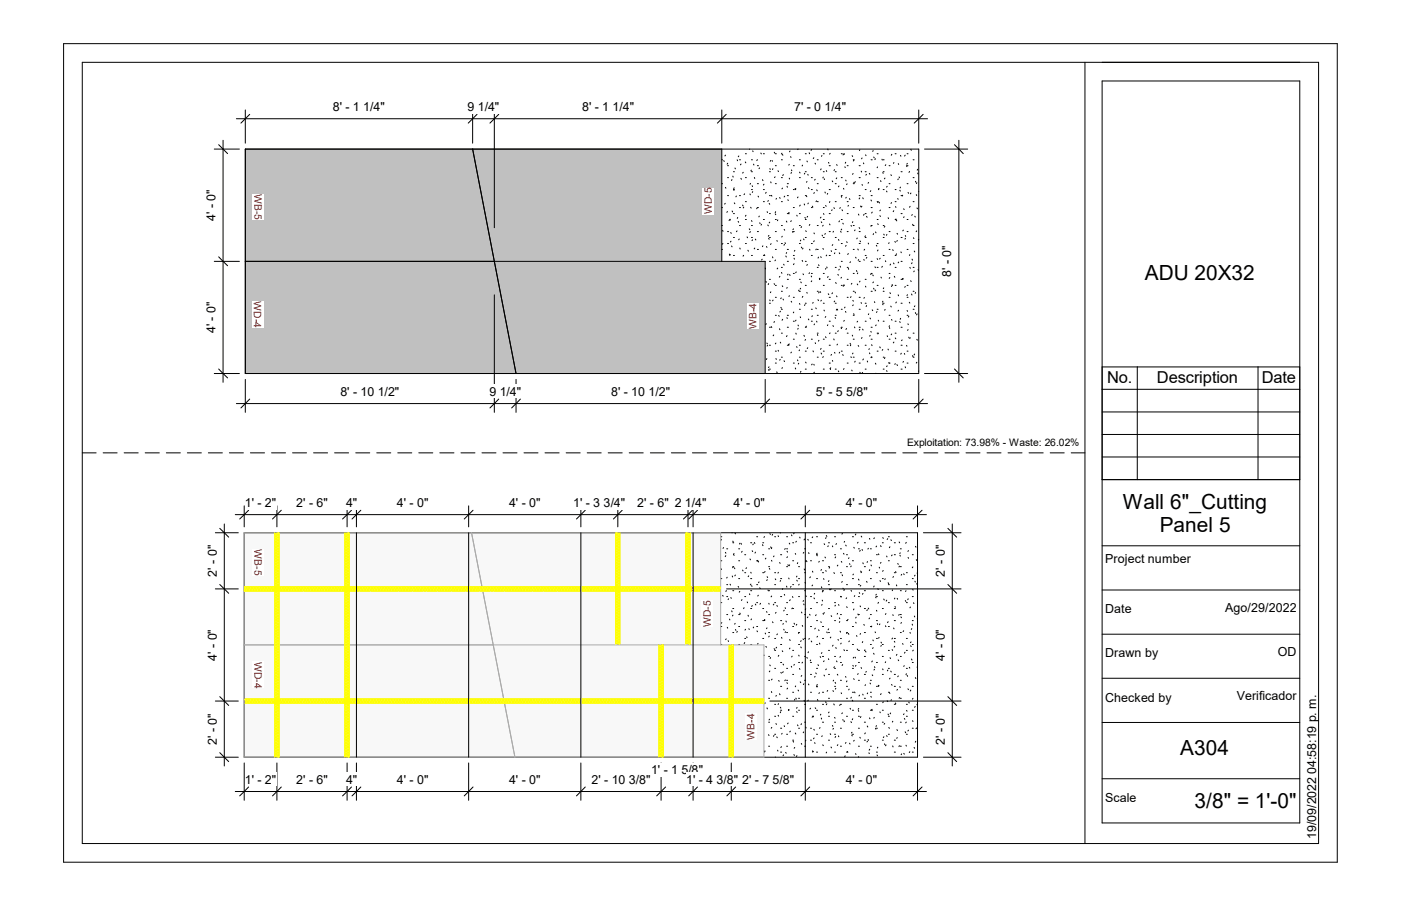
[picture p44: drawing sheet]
<svg xmlns="http://www.w3.org/2000/svg" width="432mm" height="279mm" viewBox="0 0 432 279" stroke-linecap="round" stroke-linejoin="round" font-family="sans-serif">
<defs><g id="words">
<g font-size="6.4">
<text x="352.8" y="86.3">ADU 20X32</text>
<text x="346.1" y="156.8">Wall 6&quot;_Cutting</text>
<text x="357.4" y="164">Panel 5</text>
<text x="363.7" y="232.8">A304</text>
<text x="368.2" y="249.1">3/8&quot; = 1'-0&quot;</text>
</g>
<g font-size="5.1">
<text x="341.2" y="118.2">No.</text>
<text x="356.6" y="118.2">Description</text>
<text x="388.9" y="118.2">Date</text>
</g>
<g font-size="3.8">
<text x="102.6" y="34.2">8' - 1 1/4&quot;</text>
<text x="144.1" y="34.2">9 1/4&quot;</text>
<text x="179.4" y="34.2">8' - 1 1/4&quot;</text>
<text x="244.8" y="34.2">7' - 0 1/4&quot;</text>
<text x="66.5" y="68.2" transform="rotate(-90 66.5 68.2)">4' - 0&quot;</text>
<text x="293.2" y="85.4" transform="rotate(-90 293.2 85.4)">8' - 0&quot;</text>
<text x="66.5" y="102.7" transform="rotate(-90 66.5 102.7)">4' - 0&quot;</text>
<text x="104.9" y="122">8' - 10 1/2&quot;</text>
<text x="150.8" y="122">9 1/4&quot;</text>
<text x="188.4" y="122">8' - 10 1/2&quot;</text>
<text x="251.5" y="122">5' - 5 5/8&quot;</text>
<text x="75.4" y="156.3">1' - 2&quot;</text>
<text x="91.3" y="156.3">2' - 6&quot;</text>
<text x="106.7" y="156.3">4&quot;</text>
<text x="122.3" y="156.3">4' - 0&quot;</text>
<text x="156.9" y="156.3">4' - 0&quot;</text>
<text x="176.7" y="156.3">1' - 3 3/4&quot;</text>
<text x="196.4" y="156.3">2' - 6&quot;</text>
<text x="207.9" y="156.3">2 1/4&quot;</text>
<text x="226.1" y="156.3">4' - 0&quot;</text>
<text x="260.6" y="156.3">4' - 0&quot;</text>
<text x="340.7" y="173.7">Project number</text>
<text x="66.8" y="177.8" transform="rotate(-90 66.8 177.8)">2' - 0&quot;</text>
<text x="291.2" y="177.8" transform="rotate(-90 291.2 177.8)">2' - 0&quot;</text>
<text x="340.7" y="189.1">Date</text>
<text x="377.6" y="188.6">Ago/29/2022</text>
<text x="66.8" y="203.7" transform="rotate(-90 66.8 203.7)">4' - 0&quot;</text>
<text x="291.2" y="203.7" transform="rotate(-90 291.2 203.7)">4' - 0&quot;</text>
<text x="340.7" y="202.7">Drawn by</text>
<text x="393.9" y="202.2">OD</text>
<text x="381.2" y="215.8">Verificador</text>
<text x="340.7" y="216.4">Checked by</text>
<text x="66.8" y="229.7" transform="rotate(-90 66.8 229.7)">2' - 0&quot;</text>
<text x="291.2" y="229.7" transform="rotate(-90 291.2 229.7)">2' - 0&quot;</text>
<text x="200.7" y="238.8">1' - 1 5/8&quot;</text>
<text x="75.4" y="241.6">1' - 2&quot;</text>
<text x="91.3" y="241.6">2' - 6&quot;</text>
<text x="106.7" y="241.6">4&quot;</text>
<text x="122.3" y="241.6">4' - 0&quot;</text>
<text x="156.9" y="241.6">4' - 0&quot;</text>
<text x="182.3" y="241.6">2' - 10 3/8&quot;</text>
<text x="211.5" y="241.6">1' - 4 3/8&quot;</text>
<text x="228.8" y="241.6">2' - 7 5/8&quot;</text>
<text x="260.6" y="241.6">4' - 0&quot;</text>
<text x="340.7" y="247.4">Scale</text>
<text x="405.7" y="258.7" transform="rotate(-90 405.7 258.7)">19/09/2022 04:58:19 p. m.</text>
</g>
<g font-size="3.2" fill="#f00">
<text x="78.4" y="59.8" transform="rotate(90 78.4 59.8)">WB</text>
<text x="78.4" y="65" transform="rotate(90 78.4 65)">-5</text>
<text x="219.4" y="60.7" transform="rotate(-90 219.4 60.7)">-5</text>
<text x="219.4" y="66.1" transform="rotate(-90 219.4 66.1)">WD</text>
<text x="78.3" y="92.9" transform="rotate(90 78.3 92.9)">WD</text>
<text x="78.3" y="98.3" transform="rotate(90 78.3 98.3)">-4</text>
<text x="233.2" y="101.5" transform="rotate(-90 233.2 101.5)">WB</text>
<text x="233.2" y="96.3" transform="rotate(-90 233.2 96.3)">-4</text>
<text x="78.4" y="169.4" transform="rotate(90 78.4 169.4)">WB</text>
<text x="78.4" y="174.7" transform="rotate(90 78.4 174.7)">-5</text>
<text x="219" y="188" transform="rotate(-90 219 188)">-5</text>
<text x="219" y="193.4" transform="rotate(-90 219 193.4)">WD</text>
<text x="78.4" y="204" transform="rotate(90 78.4 204)">WD</text>
<text x="78.4" y="209.4" transform="rotate(90 78.4 209.4)">-4</text>
<text x="232.5" y="222.9" transform="rotate(-90 232.5 222.9)">-4</text>
<text x="232.5" y="228.1" transform="rotate(-90 232.5 228.1)">WB</text>
</g>
<g font-size="3.2">
<text x="279.6" y="137.4">Exploitation: 73.98% -</text>
<text x="311.1" y="137.4">Waste: 26.02%</text>
</g>
</g></defs>
<g fill="#c0c0c0">
<path d="M152.4 80.6h83.4v34.6h-83.4z"/>
<path d="M75.6 46h76.8v34.6h-76.8z"/>
<path d="M75.6 80.6h83.4v34.6h-83.4z"/>
<path d="M145.7 46h76.8v34.6h-76.8z"/>
</g>
<path d="M222.5 46h60.7v69.2h-60.7z" fill="#fff"/>
<g fill="none" stroke="#000" stroke-width=".31">
<path d="M75.6 46h207.6v69.2h-207.6zM145.7 46l13.3 69.2M222.5 49.3h.2M222.5 56.6h.2M222.5 46v34.6M223.1 49.5l.1 .3M223.6 57.8l.1 .2M223.6 47.8l-.2 .3M224.2 51.1h.3M224.2 54.8h.3M224.3 50.3l-.2 .3M225.6 55.4l-.1 .3"/>
<path d="M225.8 54.3l.2 .3M226.1 53h.3M226.3 57.9l-.2 .3M226.4 58.5h-.3l.1 .2M226.5 51.8l.2 .3M227.2 49.3l.1 .3M227.7 48.1l-.2 .2M227.9 49.3h.3M228.3 55l.2 .3M228.4 50.6l-.2 .2M229.1 53.1l-.2 .3M229.5 59.8l-.2 .2"/>
<path d="M229.7 50l.2 .2M229.7 47.4h.3M229.7 54.8h.3M231.1 46l-.1 .1M231.1 59.8l.2 .3M231.3 56.6l-.1 .2M231.6 52.5l-.2 .2M231.6 49.3h.3M231.6 53h.3M231.6 58.5h.3M231.8 57.3l.1 .2M232 46.5l.1 .3"/>
<path d="M232 59.1l-.1 .3M232.2 50.6l.2 .3M232.5 54.7l.1 .3M233.4 51.1h.4M233.4 56.6h.4M233.4 49.2l-.1 .3M234.1 51.8l-.2 .2M234.5 47.2l.2 .3M235 55.4l.2 .3M235.3 47.4h.3M235.3 58.5h.3M235.5 56.8l-.2 .3"/>
<path d="M236.1 59.3l-.1 .3M237.2 53h.2M237.3 52l.1 .2M237.5 56.1l.2 .3M237.5 49.5l-.1 .2M238 49.5l.1 .2M238.2 52l-.1 .3M238.6 46.9l.2 .3M238.9 54.5l-.2 .3M239 47.4h.3M239 51.1h.3M239 56.6h.3"/>
<path d="M239.8 52.7l.1 .2M240.8 49.3h.3M240.8 54.8h.3M241 47.2l-.2 .3M241.1 47.6l.2 .3M241.2 58l-.2 .3M241.4 53.8l-.1 .3M242.6 57.4l.1 .3M242.7 56.6h.3M243.2 54.9l.2 .3M243.2 50.7l-.1 .2M243.5 46.6l-.2 .2"/>
<path d="M243.7 48.3l.1 .3M243.9 52.4l.2 .3M243.9 53.2l-.1 .3M244.5 51.1h.3M244.5 58.5h.3M245.1 58.1l.1 .3M245.3 58.2l-.2 .3M246 46l-.1 .1M246.4 49.3h.3M246.4 54.8h.3M246.4 53.1l.2 .2M247.4 50.9l-.2 .3"/>
<path d="M248 53.4l-.1 .3M248.2 47.4h.3M248.2 53h.3M248.7 49.7l.1 .2M248.7 56l-.1 .2M249 53.8l.1 .2M249.2 57.9l.1 .3M249.4 47.1l.1 .3M250.1 54.8h.3M250.1 58.5h.3M250.1 46.1l-.1 .3M250.8 48.6l-.1 .3"/>
<path d="M251 59.4l-.2 .2M251.2 50.3l.2 .3M251.2 55.3l-.1 .2M251.7 58.5l.2 .3M251.9 49.3h.3M251.9 56.6h.3M253.1 52.1l-.2 .3M253.3 48l-.1 .2M253.7 47.4h.3M253.7 53h.3M253.7 54.6l-.1 .3M254 55.1l.1 .3"/>
<path d="M254.3 59.2l.1 .3M254.7 52.6l.1 .3M255.1 46l.1 .2M255.1 59.6l-.1 .3M255.4 50.1l.1 .2M255.6 51.1h.3M255.6 58.5h.3M255.9 47.3l-.2 .2M256.5 55.8l.2 .2M257.2 52.3l-.2 .3M257.4 53h.3M257.4 56.6h.3"/>
<path d="M257.9 50.8l.1 .2M257.9 54.9l-.2 .2M258.6 57.4l-.2 .2M259.3 47.4h.3M259.3 54.8h.3M260 58.1l.1 .2M260 47.5l-.2 .3M260.1 47.3l.2 .3M260.4 51.4l.1 .3M260.6 55.5l.2 .3M260.6 50l-.1 .3M261.1 56.7l-.2 .2"/>
<path d="M261.1 51.1h.3M262.6 48l.2 .3M262.9 53.5l-.1 .3M263 49.3h.3M263 56.6h.3M263.1 56.2l.2 .3M263.2 49.4l-.2 .3M263.6 56l-.2 .3M264.8 51.1h.3M264.8 54.8h.3M265 46.2l-.1 .2M265.4 52.8l.2 .2"/>
<path d="M265.7 56.9l.1 .2M265.7 48.7l-.1 .3M266.1 50.2l.1 .3M266.7 53h.3M266.7 58.5h.3M266.8 47.8l.1 .2M267 53.8l-.1 .2M267.7 56.3l-.2 .2M267.9 53.5l.2 .2M268.4 58.8l-.2 .3M268.5 49.3h.3M269.1 46.4l-.1 .3"/>
<path d="M269.3 48.4l.2 .3M269.8 48.9l-.1 .3M270.3 47.4h.3M270.3 54.8h.3M270.5 51.5l-.2 .2M270.7 58.3l.1 .2M270.9 58.1l-.1 .3M271.4 55.7l.1 .3M271.8 49.1l.1 .3M272.1 53.2l.1 .3M272.2 49.3h.3M272.2 53h.3"/>
<path d="M272.2 58.5h.3M272.8 54.9l-.2 .3M273 50.8l-.2 .3M273.2 58.9l.2 .3M273.4 57.4l-.1 .3M274 51.1h.3M274 56.6h.3M274.6 53.9l.1 .2M274.9 47.6l-.2 .3M275.5 50.1l-.1 .3M275.9 47.4h.3M275.9 58.5h.3"/>
<path d="M276.9 50.5l.1 .2M276.9 55.2l-.2 .2M277.1 54.6l.1 .2M277.3 58.7l.2 .2M277.5 47.9l.2 .3M277.5 57.7l-.1 .3M277.7 53h.3M279 47.8l-.2 .3M279.4 51.1l.1 .3M279.6 47.4h.3M279.6 51.1h.3M279.6 56.6h.3"/>
<path d="M279.7 50.4l-.2 .2M279.9 59.4l.1 .2M280.3 52.9l-.1 .3M280.7 46.1l.2 .3M280.8 59.5l-.2 .3M281.4 49.3h.3M281.4 54.8h.3M282.2 55.9l.1 .3M282.6 56.3l-.2 .3M282.8 53.4l.2 .2M282.8 52.2l-.1 .3M283.2 59.1h-.1"/>
<path d="M222.5 64h.2M222.5 69.6h.2M222.5 76.9h.2M222.7 71l.1 .3M222.8 75.1l-.2 .2M223.5 62.7l-.1 .2M224.2 65.2l-.2 .3M224.2 60.3h.3M224.2 71.4h.3M224.2 75.1h.3M224.8 78.4l.2 .2M224.9 67.7l-.2 .3"/>
<path d="M225 67.6l.1 .3M225 78.5l-.1 .3M225.2 71.7l.2 .3M225.3 74.4l-.2 .2M225.5 75.9l.1 .2M225.6 65.1l.2 .3M226.1 65.9h.3M226.1 73.2h.3M226.1 78.8h.3M226.3 62.6l.2 .2M226.9 60.5l-.1 .2M227.2 71.2l-.2 .3"/>
<path d="M227.4 67.1l-.2 .3M227.5 68.3l.2 .2M227.8 73.7l-.1 .3M227.9 60.3h.3M227.9 64h.3M227.9 69.6h.3M228 76.5l.1 .3M228.9 63.2l.1 .3M229.2 78.7l-.2 .3M229.2 63.9l-.1 .2M229.7 62.2h.3M229.7 67.7h.3"/>
<path d="M229.7 75.1h.3M229.9 66.4l-.2 .3M230.3 73.1l.1 .2M230.5 77.2l.2 .3M230.9 70.6l.2 .2M231.3 71.4l-.2 .3M231.4 63.9l.1 .3M231.6 69.6h.3M231.6 73.2h.3M231.6 78.8h.3M231.6 68l.2 .3M231.9 74l-.1 .2"/>
<path d="M232.6 76.5l-.1 .3M232.8 73.7l.2 .3M233.3 64.1l-.1 .3M233.4 64h.4M233.4 71.4h.4M233.4 76.9h.4M233.6 60.5l.2 .2M234 66.6l-.1 .3M234.1 68.7l.2 .3M234.7 69.2l-.1 .2M234.9 79.9l-.2 .3M235.1 75.8l-.1 .3"/>
<path d="M235.3 62.2h.3M235.3 67.7h.3M235.3 78.8h.3M235.5 78.5l.2 .3M236.2 76l.2 .3M236.4 65.3l.2 .2M236.6 69.4l.2 .2M236.8 61.8l-.2 .3M236.9 73.5l.2 .3M237 72.6l-.2 .3M237.1 62.7l.1 .3M237.2 60.3h.2"/>
<path d="M237.2 65.9h.2M237.2 73.2h.2M237.2 68.5l-.1 .2M237.7 75.1l-.2 .3M237.7 60.2l.2 .3M238.1 79.2l.1 .3M238.9 66l.2 .2M239 67.7h.3M239 71.4h.3M239 76.9h.3M239.1 65.3l-.2 .3M239.3 61.2l-.1 .2"/>
<path d="M239.4 74.2l.2 .2M239.7 67.8l-.1 .3M240.3 60.9l.2 .3M240.8 62.2h.3M240.8 69.6h.3M240.8 75.1h.3M241.1 72.9l-.1 .2M241.7 70.7l.2 .3M241.8 75.4l-.2 .2M241.9 60.5l-.2 .2M241.9 74.8l.2 .3M242.2 79l.2 .2"/>
<path d="M242.4 68.2l.1 .3M242.4 77.9l-.1 .2M242.7 60.3h.3M242.7 65.9h.3M242.7 76.9h.3M242.8 61.6l.2 .2M243 65.7l.2 .3M243.2 65.5l-.2 .3M243.9 68.1l-.2 .2M244.2 71.4l.2 .3M244.5 64h.3M244.5 71.4h.3"/>
<path d="M244.5 78.8h.3M244.6 70.6l-.2 .2M244.7 79.6l.2 .3M245 77.2l-.2 .3M245.6 66.4l.1 .2M246 60.7l-.2 .3M246.4 65.9h.3M246.4 69.6h.3M246.4 75.1h.3M246.6 63.2l-.1 .3M246.8 74l-.1 .3M247 76.2l.1 .3"/>
<path d="M247.1 69.9l-.2 .3M247.5 76.5l-.1 .3M247.6 73.7l.2 .3M247.9 62.9l.1 .3M248.1 67.1l.1 .2M248.2 60.3h.3M248.2 67.7h.3M248.2 73.2h.3M248.3 71.2l.2 .2M248.5 60.4l.2 .3M248.9 66.7l-.1 .3M249.1 62.6l-.1 .3"/>
<path d="M249.5 76.9l.1 .2M249.6 69.2l-.2 .3M250.1 64h.3M250.1 75.1h.3M250.1 78.8h.3M250.4 63.6l.1 .3M250.9 71.8l.1 .3M251 74.3l-.2 .2M251.6 76.8l-.1 .2M251.7 61.9l-.2 .3M251.9 62.2h.3M251.9 69.6h.3"/>
<path d="M251.9 76.9h.3M252.3 79.3l-.2 .3M252.9 79.2l.2 .2M253 67l-.1 .2M253.1 68.4l.2 .3M253.4 72.5l.1 .3M253.6 76.6l.2 .3M253.7 69.5l-.2 .2M253.7 64h.3M253.7 67.7h.3M253.7 73.2h.3M253.8 65.9l.2 .2"/>
<path d="M254.4 72l-.2 .3M254.5 63.4l.1 .2M254.8 78.7l-.2 .2M255.6 65.9h.3M255.6 71.4h.3M255.6 78.8h.3M255.7 69.1l.1 .2M255.8 62.1l-.1 .3M256.2 77.3l.1 .3M256.5 64.7l-.2 .2M256.7 75.4l-.2 .3M256.9 71.3l-.1 .3"/>
<path d="M257 64.1l.2 .2M257.3 78l-.1 .2M257.4 62.2h.3M257.4 73.2h.3M257.4 76.9h.3M258.4 73.9l.2 .2M258.7 78l.1 .2M258.7 68.1l-.1 .3M259 64l-.2 .3M259.1 71.3l.1 .3M259.3 60.3h.3M259.3 67.7h.3"/>
<path d="M259.3 75.1h.3M259.3 60.6l.1 .2M259.4 70.7l-.2 .2M259.5 64.7l.2 .3M259.8 68.8l.1 .3M260.8 75.7l-.2 .2M260.8 60.8l-.1 .3M260.9 74.5l.2 .3M261.1 62.2h.3M261.1 65.9h.3M261.1 71.4h.3M261.5 78.2l-.2 .3"/>
<path d="M261.5 63.3l-.1 .3M261.8 61.3l.2 .2M262.3 69.5l.1 .3M262.8 68.4l-.1 .2M263 64h.3M263 69.6h.3M263 76.9h.3M263.5 70.9l-.1 .3M263.7 79.3l.2 .3M264.2 73.4l-.1 .3M264.4 76.8l.1 .3M264.6 66l.1 .3"/>
<path d="M264.8 60.3h.3M264.8 71.4h.3M264.8 75.1h.3M264.8 70.2l.2 .2M265 61l-.2 .3M265 74.3l.2 .2M265.2 63.5l.2 .3M265.6 63.6l-.1 .2M265.9 61l.2 .3M266.3 66.1l-.2 .3M266.5 76.9l-.2 .2M266.7 65.9h.3"/>
<path d="M266.7 73.2h.3M266.7 78.8h.3M266.7 72.7l-.1 .3M267.1 66.7l.2 .3M267.2 79.4l-.2 .2M267.6 75l.1 .2M268.4 61.7l.2 .3M268.5 60.3h.3M268.5 64h.3M268.5 69.6h.3M268.6 69.6l-.2 .2M268.8 65.4l-.2 .3"/>
<path d="M269.2 72.1l-.1 .2M269.8 71.5l.2 .3M270.1 75.6l.2 .3M270.3 62.2h.3M270.3 67.7h.3M270.3 75.1h.3M270.3 79.8l.2 .2M270.5 69l.2 .3M270.6 77.1l-.1 .3M270.7 62.2l-.2 .3M270.9 62.4l.2 .2M271.2 66.5l.2 .3"/>
<path d="M271.3 79.6l-.2 .3M271.4 64.8l-.2 .2M272.2 69.6h.3M272.2 73.2h.3M272.2 78.8h.3M272.4 72.2l.1 .3M272.7 69.8l-.2 .3M273.3 72.3l-.1 .3M273.7 67.1l.2 .3M274 64h.3M274 71.4h.3M274 76.9h.3"/>
<path d="M274 74.8l-.1 .3M274.8 62.5l-.2 .2M275.1 77l.2 .3M275.5 65l-.2 .3M275.8 74.5l.2 .2M275.9 62.2h.3M275.9 67.7h.3M275.9 78.8h.3M276 63.7l.1 .3M276.1 67.5l-.1 .3M276.2 67.8l.2 .3M276.3 78.3l-.1 .2"/>
<path d="M276.5 72l.1 .2M276.6 74.2l-.2 .2M276.7 61.2l.1 .3M277.7 77.7l.1 .2M277.7 60.3h.3M277.7 65.9h.3M277.7 73.2h.3M278.2 60.2l-.1 .3M278.4 71l-.1 .2M278.5 64.4l.2 .2M278.6 66.8l-.1 .3M279 72.6l.1 .3"/>
<path d="M279.1 73.5l-.2 .2M279.6 67.7h.3M279.6 71.4h.3M279.6 76.9h.3M280.4 78.5l-.1 .3M280.5 63.6l-.2 .3M281.1 79.9l.2 .3M281.2 66.2l-.2 .2M281.3 69.2l.1 .3M281.4 62.2h.3M281.4 69.6h.3M281.4 75.1h.3"/>
<path d="M281.5 73.3l.2 .3M281.8 77.4l.1 .3M281.9 66.7l.2 .2M282.4 60l.1 .3M282.5 71.2l-.1 .3M282.6 64.1l.2 .3M283.2 73.8l-.2 .2M75.6 80.6h160.2v34.6M235.8 82.7l.2 .2M236.1 86.8l.1 .2M236.2 99.8l-.2 .3M236.9 87.5l-.1 .3"/>
<path d="M237.2 80.6h.2M237.2 86.1h.2M237.2 93.5h.2M237.2 92.5l.2 .3M237.6 90l-.2 .3M238.3 92.5l-.2 .3M238.6 87.5l.1 .2M238.7 99.1l-.2 .3M239 88h.3M239 91.7h.3M239 97.2h.3M239 80.2l-.2 .2"/>
<path d="M239.7 82.7l-.2 .2M240 97.3l.2 .2M240.4 85.2l-.2 .3M240.5 96l-.1 .2M240.7 94.8l.1 .2M240.8 91.9l-.2 .2M240.8 82.5h.3M240.8 89.8h.3M240.8 95.4h.3M240.8 84l.2 .3M241.1 88.1l.2 .3M241.2 98.5l-.2 .3"/>
<path d="M241.3 92.2l.2 .3M241.5 81.5l.2 .2M242.5 98l.2 .2M242.6 88.6l-.1 .3M242.7 80.6h.3M242.7 86.1h.3M242.7 97.2h.3M242.9 84.5l-.2 .3M243.3 91.2l-.1 .2M243.4 84.7l.1 .3M243.8 92.9l.2 .3M244.5 84.3h.3"/>
<path d="M244.5 91.7h.3M244.5 99.1h.3M244.6 96.2l-.1 .3M244.7 81.3l-.1 .3M245.3 98.7l-.1 .3M245.4 83.9l-.2 .2M246.1 89.5l.2 .2M246.4 86.1h.3M246.4 89.8h.3M246.4 95.4h.3M246.4 93.6l.1 .3M246.6 97.7l.2 .3"/>
<path d="M246.8 88.9l-.2 .3M246.8 87l.2 .2M247.2 80.3l.2 .3M247.4 91.4l-.1 .3M247.5 84.5l.1 .2M248.1 93.9l-.2 .3M248.2 80.6h.3M248.2 88h.3M248.2 93.5h.3M248.7 90.2l.1 .2M248.8 81.6l-.1 .2M249.1 98.4l.2 .2"/>
<path d="M249.5 84.1l-.2 .3M250 85.1l.1 .3M250.1 84.3h.3M250.1 95.4h.3M250.1 99.1h.3M250.2 86.6l-.2 .3M250.4 97.4l-.2 .3M250.6 93.3l-.1 .2M251 99.9l-.1 .3M251.4 95l.2 .2M251.7 99.1l.1 .2M251.9 82.5h.3"/>
<path d="M251.9 89.8h.3M251.9 97.2h.3M252.1 92.4l.2 .3M252.3 81.7l.1 .2M252.5 90.1l-.2 .2M252.5 85.8l.2 .3M252.7 85.9l-.1 .3M252.8 89.9l.1 .3M253.2 92.6l-.2 .2M253.7 84.3h.3M253.7 88h.3M253.7 93.5h.3"/>
<path d="M254 95.6l.1 .3M254.5 97.6l-.2 .3M254.6 82.8l-.2 .2M254.8 82.3l.1 .3M255.2 85.3l-.1 .3M255.3 90.6l.1 .2M255.6 86.1h.3M255.6 91.7h.3M255.6 99.1h.3M256.6 90.3l-.2 .3M257.3 92.8l-.2 .3M257.4 97.9l.1 .3"/>
<path d="M257.4 82.5h.3M257.4 93.5h.3M257.4 97.2h.3M257.6 87.1l.1 .3M257.8 91.3l.2 .2M257.9 95.3l-.1 .3M258.1 95.4l.1 .2M258.2 84.6l.2 .3M258.7 83l-.2 .3M258.9 82.1l.2 .3M259.3 80.6h.3M259.3 88h.3"/>
<path d="M259.3 95.4h.3M259.3 85.5l-.1 .3M260 88.1l-.1 .2M260.1 87.8l.1 .3M260.2 98.8l-.1 .3M260.4 94.7l-.1 .3M260.6 96.1l.1 .2M261.1 82.5h.3M261.1 86.1h.3M261.1 91.7h.3M261.5 82.8l.1 .3M262.1 80.7l-.1 .3"/>
<path d="M262.3 91.5l-.2 .2M262.6 87.4l-.2 .2M262.8 92.6l.2 .3M263 84.3h.3M263 89.8h.3M263 97.2h.3M263 94l-.2 .3M263.1 96.7l.1 .3M263.5 90.1l.2 .2M263.9 83.4l.2 .3M264.2 87.6l.2 .2M264.3 99.1l-.1 .2"/>
<path d="M264.4 84.2l-.2 .2M264.6 80.1l-.1 .2M264.8 80.6h.3M264.8 91.7h.3M264.8 95.4h.3M265 86.7l-.1 .3M265.4 93.3l.1 .3M266.2 80l.2 .3M266.4 91.7l-.1 .3M266.7 86.1h.3M266.7 93.5h.3M266.7 99.1h.3"/>
<path d="M266.7 88.3l.2 .2M267.1 94.2l-.1 .3M267.8 96.8l-.2 .2M268.1 98.1l.2 .2M268.5 80.6h.3M268.5 84.3h.3M268.5 89.8h.3M268.5 84.4l-.1 .3M268.8 95.5l.2 .3M269 84.8l.2 .2M269.2 87l-.2 .2M269.2 88.9l.2 .3"/>
<path d="M269.5 93l.1 .3M269.7 82.3l.1 .2M269.9 89.5l-.2 .2M270.3 96.1l-.2 .3M270.3 82.5h.3M270.3 88h.3M270.3 95.4h.3M270.7 98.8l.1 .2M271.5 85.5l.2 .2M271.9 82.1l-.1 .3M272 93.7l.2 .3M272.1 92.9l-.1 .3"/>
<path d="M272.2 89.8h.3M272.2 93.5h.3M272.2 99.1h.3M272.4 88.8l-.2 .2M272.8 95.4l-.1 .3M272.9 80.4l.1 .3M274 84.3h.3M274 91.7h.3M274 97.2h.3M274.2 85.6l-.1 .3M274.3 90.3l.1 .3M274.5 81.4l-.2 .3"/>
<path d="M274.5 94.4l.2 .3M274.8 98.5l.1 .3M274.9 88.1l-.2 .2M275 87.8l.1 .2M275.4 81.1l.1 .3M275.6 85.2l.2 .3M275.9 82.5h.3M275.9 88h.3M275.9 99.1h.3M276.3 93.1l-.2 .3M276.8 90.9l.1 .3M276.9 95.7l-.1 .2"/>
<path d="M277 80.8l-.2 .3M277.3 99.2l.2 .2M277.6 98.2l-.1 .3M277.7 80.6h.3M277.7 86.1h.3M277.7 93.5h.3M278.2 85.9l.1 .2M278.3 85.9l-.1 .2M279 88.3l-.2 .3M279.6 88h.3M279.6 91.7h.3M279.6 97.2h.3"/>
<path d="M279.6 95.8l.1 .2M279.7 90.9l-.2 .2M279.8 99.9l.2 .2M280.1 97.5l-.1 .3M280.2 93.2l.2 .3M280.4 82.5l.2 .2M280.7 86.6l.1 .2M280.9 90.7l.2 .3M281.1 81l-.1 .3M281.4 82.5h.3M281.4 89.8h.3M281.4 95.4h.3"/>
<path d="M281.8 83.6l-.2 .2M282 94.3l-.2 .3M282.1 96.4l.1 .3M282.2 90.2l-.1 .3M282.7 96.8l-.2 .3M283 83.1l.1 .3M236.3 105.8l.2 .2M236.3 110.6l-.1 .3M236.6 106.5l-.2 .2M236.9 114l.1 .3M237 113.1l-.1 .3M237.2 100.9h.2"/>
<path d="M237.2 106.5h.2M237.2 113.8h.2M237.7 100.7l.2 .3M238.5 103.3l-.2 .2M239 108.3h.3M239 112h.3M239.1 110.6l.2 .2M239.1 105.8l-.1 .2M239.4 114.7l.1 .2M239.8 108l.1 .3M240.2 101.4l.2 .3M240.5 110.8l-.2 .3"/>
<path d="M240.5 105.5l.1 .3M240.8 102.7h.3M240.8 110.2h.3M241.1 113.4l-.1 .2M241.6 111.3l.2 .2M242.6 103.5l-.2 .3M242.7 100.9h.3M242.7 106.5h.3M243 106.2l.2 .3M243.2 106l-.1 .3M243.9 108.6l-.1 .2M244.5 104.6h.3"/>
<path d="M244.5 112h.3M245.1 113.5l.1 .3M245.3 102.7l.1 .3M245.5 106.9l.2 .2M245.8 111l.1 .3M246 100.2l.1 .3M246 101.3l-.1 .2M246.2 112l-.2 .3M246.4 106.5h.3M246.4 110.2h.3M246.4 107.9l-.1 .3M246.8 114.5l-.1 .3"/>
<path d="M247.8 103.4l.1 .3M248.2 100.9h.3M248.2 108.3h.3M248.2 113.8h.3M248.3 111.7l.2 .2M248.3 104.7l-.2 .2M248.5 100.6l-.1 .2M249 107.2l-.2 .3M250.1 104.6h.3M250.3 112.3l-.2 .2M250.6 108.2l.1 .3M250.8 112.4l.2 .2"/>
<path d="M251 114.8l-.2 .2M251.2 105.7l.2 .3M251.9 102.7h.3M251.9 110.2h.3M251.9 103.2l.2 .3M252.4 104.9l-.1 .3M253.1 108.9l.1 .3M253.1 107.4l-.2 .3M253.7 104.6h.3M253.7 108.3h.3M253.7 113.8h.3M253.7 110l-.1 .2"/>
<path d="M254.4 103.8l.2 .3M255.1 100.2l-.1 .2M255.6 106.5h.3M255.6 112h.3M255.8 102.7l-.1 .2M256 113.4v.6M256.3 109.3l-.2 .3M256.5 111.2l.2 .2M256.7 100.4l.2 .3M257 104.5l.1 .3M257.2 108.7l.1 .2M257.4 102.7h.3"/>
<path d="M257.4 113.8h.3M258.1 106.1l-.1 .3M258.4 114.4l.1 .2M258.4 102l-.2 .3M258.8 108.6l-.1 .3M259.2 101.1l.2 .2M259.3 100.9h.3M259.3 108.3h.3M259.7 109.3l.2 .3M260.1 113.7l-.1 .2M260.9 101.3l-.2 .3M261.1 102.7h.3"/>
<path d="M261.1 106.5h.3M261.1 112h.3M262 105.9l.1 .2M262.2 106.3l-.1 .3M262.3 110l.1 .3M262.5 114.1l.1 .3M262.7 103.4l.1 .2M262.9 108.9l-.1 .2M263 104.6h.3M263 110.2h.3M263.4 100.8l.1 .3M263.6 111.4l-.2 .3"/>
<path d="M264.5 106.6l.2 .2M264.8 100.9h.3M264.8 112h.3M265 114.8l.2 .3M265 101.6l-.2 .2M265.7 104.1l-.2 .3M265.9 101.5l.1 .3M265.9 114.9l-.2 .2M266.1 110.7l-.2 .3M266.7 106.5h.3M266.7 113.8h.3M267.3 111.3l.1 .3"/>
<path d="M267.9 107.5l-.1 .3M268 108.8l.1 .3M268.2 103.4l-.1 .3M268.4 102.2l.1 .2M268.5 100.9h.3M268.5 104.6h.3M268.5 110.2h.3M268.6 110.1l-.1 .2M268.6 106.3l.2 .3M269.8 112l.2 .3M270 115.1l-.1 .1M270 100.2l-.1 .3"/>
<path d="M270.3 102.7h.3M270.3 108.3h.3M270.7 102.7l-.1 .3M271.1 107l.2 .3M272.1 107.8l-.2 .2M272.2 110.2h.3M272.2 113.8h.3M272.8 110.3l-.2 .3M273.3 114.3l.1 .3M273.4 103.5l.2 .3M273.4 112.8l-.1 .3M273.7 107.7l.1 .2"/>
<path d="M273.9 111.8l.2 .3M274 104.6h.3M274 112h.3M274.1 101l.1 .3M274.2 100.5l-.2 .2M274.8 103l-.1 .3M275.5 105.5l-.2 .2M275.9 102.7h.3M275.9 108.3h.3M275.9 104.2l.2 .3M275.9 112.1l-.1 .3M276.4 112.4l.2 .3"/>
<path d="M277.7 100.9h.3M277.7 106.5h.3M277.7 113.8h.3M277.8 108.9l-.2 .3M278 104.8l-.1 .3M278.5 111.5l-.2 .2M278.7 109l.1 .3M279 113.1l.1 .3M279.4 106.5l.1 .3M279.6 108.3h.3M279.6 112h.3M279.9 101.6l-.2 .3"/>
<path d="M280.1 104l.1 .2M280.5 104.1l-.1 .3M281.2 109.7l.2 .2M281.4 102.7h.3M281.4 110.2h.3M281.9 109.2l-.2 .3M282.6 104.6l.1 .3M282.6 111.7l-.2 .3M283.2 114.4l-.1 .1"/>
</g>
<g fill="#f8f8f8">
<path d="M152.1 198.9h83.4v34.6h-83.4z"/>
<path d="M75.3 164.3h76.7v34.6h-76.7z"/>
<path d="M75.3 198.9h83.4v34.6h-83.4z"/>
<path d="M145.4 164.3h76.7v34.6h-76.7z"/>
</g>
<path d="M222.1 164.3h60.7v69.2h-60.7z" fill="#fff"/>
<g fill="none" stroke="#000" stroke-width=".31">
<path d="M25.4 139.7h4.2M31.8 139.7h4.3M38.3 139.7h4.3M44.7 139.7h4.4M51.3 139.7h4.3M57.7 139.7h4.4M64.2 139.7h4.3M70.7 139.7h4.3M77.2 139.7h4.3M83.7 139.7h4.3M90.2 139.7h4.3M96.6 139.7h4.4"/>
<path d="M103.1 139.7h4.3M109.6 139.7h4.4M116.1 139.7h4.3M122.6 139.7h4.3M129.1 139.7h4.3M135.6 139.7h4.3M142.1 139.7h4.3M148.5 139.7h4.4M155 139.7h4.3M161.5 139.7h4.3M168 139.7h4.3M174.5 139.7h4.3"/>
<path d="M181 139.7h4.3M187.5 139.7h4.3M193.9 139.7h4.3M200.4 139.7h4.4M206.9 139.7h4.3M213.4 139.7h4.3M219.9 139.7h4.3M226.4 139.7h4.3M232.9 139.7h4.3M239.4 139.7h4.3M245.8 139.7h4.3M252.3 139.7h4.3"/>
<path d="M258.8 139.7h4.3M265.3 139.7h4.3M271.8 139.7h4.3M278.3 139.7h4.3M284.7 139.7h4.4M291.3 139.7h4.3M297.7 139.7h4.3M304.2 139.7h4.3M310.7 139.7h4.3M317.2 139.7h4.3M323.7 139.7h4.3M330.2 139.7h4.2"/>
<path d="M75.3 164.3h207.5v69.2h-207.5zM109.9 164.3v69.2M144.4 164.3v69.2M179 164.3v69.2M213.6 164.3v69.2M222.2 165.5h.3M222.2 172.9h.3M222.2 178.4h.3M222.2 175.4l.2 .2M222.3 166.3l-.1 .3M223 168.9l-.2 .2M223.6 170.3l.1 .3"/>
<path d="M223.7 171.4l-.2 .3M224 169.2h.3M224.1 178l-.1 .3M225.6 164.3h.1M225.7 177.6l.1 .3M225.8 167.4h.3M225.8 174.8h.3M225.8 166.9l.2 .3M226 174.8l-.2 .3M226.1 171l.2 .3M226.2 170.7l-.1 .3M226.4 175.1l.1 .3"/>
<path d="M226.5 164.4l.2 .2M226.7 177.3l-.2 .3M227.7 169.2h.3M227.7 172.9h.3M227.7 178.4h.3M228 167.5l-.1 .3M228.4 167.6l.1 .3M228.7 170l-.1 .3M228.9 175.8l.1 .3M229.5 171.1h.3M229.5 176.6h.3M230.1 175.1l-.2 .2"/>
<path d="M230.8 177.6l-.2 .2M231.1 172.4l.2 .2M231.4 167.4h.3M231.4 178.4h.3M231.4 176.5l.1 .2M231.8 169.8l.2 .3M232.2 167.8l-.2 .2M232.5 167.3l.2 .3M232.8 170.3l-.1 .3M233.2 165.5h.3M233.2 172.9h.3M233.5 172.8l-.1 .3"/>
<path d="M233.7 173l.1 .3M233.9 179.5l-.1 .2M235 168l.2 .3M235.1 167.4h.3M235.1 171.1h.3M235.1 176.6h.3M235.6 165.5l-.1 .2M235.8 176.2l-.2 .3M236.1 172.1l-.2 .3M236.4 177.8l.2 .3M236.5 178.8l-.2 .2M236.9 169.2h.3"/>
<path d="M236.9 174.8h.3M237.1 175.3l.2 .3M237.3 164.5l.1 .3M237.5 168.7l.2 .3M237.8 172.8l.1 .3M237.9 168.9l-.2 .3M238.1 164.8l-.1 .3M238.5 171.4l-.1 .3M238.8 165.5h.3M238.8 176.6h.3M238.9 178.5l.2 .3M239.8 165.2l.1 .3"/>
<path d="M239.9 176.5l-.1 .2M240.3 173.5l.2 .2M240.5 164.3v.1M240.6 171.1h.3M240.6 178.4h.3M240.6 179l-.1 .3M242 169.2l-.1 .2M242.4 165.5h.3M242.4 169.2h.3M242.4 174.8h.3M242.6 170l.1 .3M242.7 171.7l-.2 .3"/>
<path d="M242.8 174.2l.2 .2M243.1 178.3l.1 .2M243.2 167.5l.2 .3M243.4 174.2l-.2 .3M243.9 165l.2 .2M244.3 167.4h.3M244.3 172.9h.3M244.8 164.4l-.2 .2M245.1 170.7l.1 .2M245.4 166.9l-.1 .3M245.6 178.9l.1 .3M245.6 177.7l-.1 .2"/>
<path d="M245.9 173.5l-.2 .3M246.1 174.8h.3M246.1 178.4h.3M246.5 165.7l.1 .2M247.7 170.3l-.1 .3M247.9 175.5l.1 .3M248 169.2h.3M248 176.6h.3M248 166.2l-.2 .3M248.1 179.6l.1 .3M248.2 164.3v69.2M248.4 172.8l-.2 .3"/>
<path d="M248.5 173l.2 .2M249 166.3l.1 .3M249.2 170.4l.1 .3M249.8 177.9l-.2 .3M249.8 167.4h.3M249.8 172.9h.3M250.4 176.1l.1 .3M250.5 165.6l-.2 .2M251.7 165.5h.3M251.7 171.1h.3M251.7 178.4h.3M251.7 171.1l.2 .3"/>
<path d="M251.8 170.6l-.1 .3M252.5 173.1l-.2 .3M253.2 175.6l-.2 .3M253.5 172.9h.3M253.5 176.6h.3M253.8 178.4l.2 .3M254 167.7l.2 .2M254.3 171.8l.1 .2M254.5 175.9l.1 .3M254.6 165.8l-.1 .3M254.7 165.1l.1 .3M255.3 168.3l-.2 .3"/>
<path d="M255.4 167.4h.3M255.4 174.8h.3M255.5 179.1l-.2 .2M255.7 175l-.1 .2M256.5 168.4l.2 .2M257 176.6l.2 .3M257.2 165.5h.3M257.2 171.1h.3M257.6 171.7l-.2 .3M257.8 167.6l-.2 .3M258.2 174.3l-.1 .2M259 169.2h.3"/>
<path d="M259 176.6h.3M259.3 173.1l.2 .3M259.5 177.2l.2 .3M259.6 179.3l-.2 .3M259.6 164.5l-.1 .2M260 170.6l.1 .3M260.3 167l-.1 .2M260.6 168.1l.2 .3M260.9 171.1h.3M260.9 174.8h.3M261.7 172l-.2 .3M261.8 173.8l.2 .3"/>
<path d="M262.3 174.5l-.1 .3M262.7 165.5h.4M262.7 172.9h.4M262.7 178.4h.4M263 177l-.1 .3M263.1 168.8l.2 .2M263.8 164.7l-.2 .3M264.5 167.2l-.2 .3M264.6 169.2h.3M264.6 178.6l.2 .3M265.1 169.7l-.1 .3M265.3 176.1l.1 .3"/>
<path d="M265.4 165.4l.2 .2M265.6 176.4l-.2 .2M265.7 169.5l.2 .2M265.9 173.6l.2 .3M266.4 167.4h.3M266.4 174.8h.3M267.1 179.3l.2 .3M267.4 173.2l-.1 .2M267.6 169.1l-.1 .2M268 166l.1 .3M268.1 175.7l-.2 .3M268.3 169.2h.3"/>
<path d="M268.3 172.9h.3M268.3 178.4h.3M268.4 174.2l.2 .3M269.5 165.9l-.2 .2M270.1 171.1h.3M270.1 176.6h.3M270.2 168.4l-.2 .3M270.7 170.8l.2 .3M271 174.9l.1 .3M271.2 179l.2 .3M271.4 168.3l.2 .3M271.5 173.4l-.1 .3"/>
<path d="M271.9 167.4h.3M271.9 178.4h.3M272.1 165.8l.1 .2M272.2 175.9l-.2 .3M272.8 178.5l-.1 .2M273.3 171.5l.1 .2M273.6 166.1l-.2 .3M273.7 179.7l.2 .3M273.8 165.5h.3M273.8 172.9h.3M274.3 168.6l-.2 .3M274.6 166.5l.1 .2"/>
<path d="M275 171.2l-.2 .2M275.4 177.8l-.2 .3M275.6 167.4h.4M275.6 171.1h.4M275.6 176.6h.4M276 176.3l.2 .2M276.7 173.8l.2 .2M277.1 167.1l.2 .3M277.2 174.6l-.1 .2M277.4 171.2l.1 .3M277.5 170.5l-.2 .2M277.5 169.2h.3"/>
<path d="M277.5 174.8h.3M277.9 177.1l-.2 .3M278.5 177l.2 .2M279.3 167.3l-.2 .3M279.4 165.5h.3M279.4 176.6h.3M279.9 171.9l.1 .3M280 169.8l-.2 .3M281.2 171.1h.3M281.2 178.4h.3M281.3 174.8l-.1 .3M282 179.2l.1 .3"/>
<path d="M282 177.4l-.1 .2M282.2 168.5l.1 .2M282.4 172.6l.2 .2M282.7 176.7l.1 .3M282.7 179.9l-.2 .2M222.2 185.8h.3M222.2 193.2h.3M222.2 198.8h.3M222.5 192l-.2 .2M222.7 183.6l.2 .3M223.8 197l-.2 .3M223.9 182.1l-.2 .3"/>
<path d="M224 180.3h.3M224 184h.3M224 189.5h.3M224.2 193.5l.1 .2M224.4 197.6l.1 .2M224.5 184.7l-.1 .2M224.8 190.9l.2 .3M225 180.2l.2 .2M225.3 184.3l.1 .2M225.5 188.4l.1 .3M225.8 182.2h.3M225.8 187.7h.3"/>
<path d="M225.8 195.1h.3M225.9 189.7l-.1 .2M226.6 192.2l-.2 .3M226.7 194.1l.1 .3M227.2 194.7l-.1 .3M227.5 180.8l.2 .3M227.7 189.5h.3M227.7 193.2h.3M227.7 198.8h.3M228 189.1l.2 .3M228 182.4l-.2 .2M228.7 184.9l-.2 .3"/>
<path d="M229.3 187.4l-.1 .3M229.5 184h.3M229.5 191.4h.3M229.5 196.9h.3M229.5 198.2l-.1 .3M229.8 194.1l-.2 .2M230.1 196.4l.2 .2M230.3 185.6l.1 .3M230.5 189.7l.2 .3M230.8 193.9l.1 .2M231 183.1l.1 .3M231.4 182.2h.3"/>
<path d="M231.4 187.7h.3M231.4 198.8h.3M231.4 180.1l-.1 .3M231.6 190.9l-.1 .2M231.6 180.6l.2 .2M231.9 186.7l-.2 .3M232.3 193.4l-.1 .2M232.8 186.3l.2 .3M233.2 180.3h.3M233.2 185.8h.3M233.2 193.2h.3M233.3 194.6l.2 .2"/>
<path d="M233.6 198.4l-.1 .3M233.7 183.6l-.1 .2M234.1 181.3l.2 .2M234.4 186.1l-.2 .3M235.1 187.7h.3M235.1 191.4h.3M235.1 196.9h.3M235.6 191.1l.1 .3M235.7 191.1l-.1 .3M235.8 195.2l.2 .3M236.1 199.3l.1 .3M236.3 188.6l.1 .2"/>
<path d="M236.4 193.6l-.1 .3M236.7 181.9l.1 .3M236.9 182.2h.3M236.9 189.5h.3M236.9 195.1h.3M236.9 186.1l.2 .2M237.1 196.2l-.2 .2M237.8 183.8l-.1 .3M238.1 191.8l.2 .2M238.5 186.3l-.2 .3M238.8 180.3h.3M238.8 185.8h.3"/>
<path d="M238.8 196.9h.3M239.2 188.8l-.2 .3M239.4 199.6l-.2 .3M239.4 186.7l.2 .3M239.6 195.5l-.2 .2M240.6 184h.3M240.6 191.4h.3M240.6 198.8h.3M240.9 196.6l.1 .2M241.3 181.5l-.2 .3M241.4 192.3l-.1 .2M241.6 194.1l.1 .2"/>
<path d="M241.7 188.2l-.1 .2M241.7 183.3l.2 .3M242 187.4l.1 .3M242.1 194.8l-.1 .3M242.2 191.5l.2 .3M242.4 180.8l.1 .3M242.4 185.8h.3M242.4 189.5h.3M242.4 195.1h.3M243.4 197.2l.1 .3M243.5 199.9l-.2 .2M243.5 185l-.1 .3"/>
<path d="M243.8 180.8l-.2 .3M244.2 184l.2 .2M244.2 187.5l-.1 .2M244.3 180.3h.3M244.3 187.7h.3M244.3 193.2h.3M244.7 192.2l.2 .3M245.6 192.5l-.2 .3M246.1 184h.3M246.1 195.1h.3M246.1 198.8h.3M246.3 195l-.2 .3"/>
<path d="M246.3 180.2l-.1 .2M246.8 199.5l.2 .3M246.9 197.6l-.1 .2M247 188.8l.1 .2M247.3 192.9l.1 .3M247.5 197l.1 .3M247.6 185.2l-.1 .3M247.7 186.3l.1 .2M248 182.2h.3M248 189.5h.3M248 196.9h.3M248.3 187.7l-.1 .3"/>
<path d="M248.4 183.7l.1 .3M249 190.2l-.2 .3M249.4 196.9l-.1 .2M249.5 189.4l.2 .3M249.8 184h.3M249.8 187.7h.3M249.8 193.2h.3M250 197.7l.2 .3M250.4 180.4l-.1 .3M250.9 184.4l.1 .3M251.1 183l-.1 .2M251.3 193.7l-.2 .3"/>
<path d="M251.5 189.6l-.1 .3M251.7 185.8h.3M251.7 191.4h.3M251.7 198.8h.3M252 196.2l-.2 .3M252.3 194.2l.1 .3M252.6 198.3l.1 .3M253 191.7l.1 .3M253.2 181l.1 .2M253.4 186.4l-.2 .2M253.4 185.1l.1 .2M253.5 182.2h.3"/>
<path d="M253.5 193.2h.3M253.5 196.9h.3M253.6 182.3l-.2 .2M253.7 189.2l.1 .2M254 188.9l-.1 .3M254.8 194.9l.2 .3M255.4 180.3h.3M255.4 187.7h.3M255.4 195.1h.3M255.4 193.9l-.2 .3M255.7 181.7l.1 .2M256.1 196.5l-.2 .2"/>
<path d="M256.2 189.9l.1 .2M256.2 181.6l-.2 .3M256.8 199l-.2 .3M257.2 182.2h.3M257.2 185.8h.3M257.2 191.4h.3M257.5 186.6l-.2 .3M257.6 199.7l.1 .3M258.1 189.1l-.1 .3M258.3 197.2l.1 .2M258.4 186.4l.2 .3M258.7 190.5l.1 .3"/>
<path d="M258.8 191.7l-.1 .2M258.9 194.6l.2 .3M259 184h.3M259 189.5h.3M259 196.9h.3M259.1 183.9l.1 .2M259.2 198.3l-.1 .3M259.8 181.4l.1 .3M260.3 181.8l-.2 .3M260.9 180.3h.3M260.9 191.4h.3M260.9 195.1h.3"/>
<path d="M260.9 187.1l.2 .3M260.9 184.4l-.1 .2M261.1 195.1l-.2 .3M261.4 191l-.2 .3M261.5 195.3l.1 .3M261.8 197.7l-.2 .2M262.3 182.1l.2 .2M262.7 185.8h.4M262.7 193.2h.4M262.7 198.8h.4M263.2 187.8l-.1 .3M263.4 183.7l-.1 .2"/>
<path d="M263.7 191.9l.2 .3M263.9 190.3l-.2 .3M264 196l.1 .3M264.4 189.4l.1 .3M264.6 180.3h.3M264.6 184h.3M264.6 189.5h.3M264.8 182.8l.2 .2M265.1 186.9l.1 .2M265.2 195.4l-.1 .2M265.3 180.5l-.2 .3M265.9 197.9l-.1 .3"/>
<path d="M266 183l-.2 .3M266.2 192.6l.2 .2M266.4 182.2h.3M266.4 187.7h.3M266.4 195.1h.3M267.3 188l-.1 .3M267.6 187.5l.2 .3M268 190.6l-.2 .2M268.3 189.5h.3M268.3 193.2h.3M268.3 198.8h.3M268.7 193.1l-.2 .2"/>
<path d="M269 197.4l.2 .2M269.1 199.7l-.2 .3M269.4 180.7l-.1 .3M269.7 194.9l.1 .2M269.9 184.1l.1 .3M270.1 183.3l-.1 .2M270.1 184h.3M270.1 191.4h.3M270.1 196.9h.3M270.1 188.2l.2 .3M270.4 192.3l.1 .3M270.6 181.6l.1 .2"/>
<path d="M270.8 185.8l-.2 .3M270.9 196.6l-.1 .2M271.2 192.4l-.1 .3M271.5 198l.2 .3M271.6 199.1l-.1 .2M271.9 182.2h.3M271.9 187.7h.3M271.9 198.8h.3M272.4 184.7l.1 .3M272.9 193l.1 .3M273 189.2l-.1 .3M273.3 185.1l-.2 .3"/>
<path d="M273.7 191.7l-.1 .3M273.8 180.3h.3M273.8 185.8h.3M273.8 193.2h.3M275.1 196.8l-.2 .3M275.1 181.9l-.1 .3M275.2 189.6l.1 .2M275.4 193.7l.1 .2M275.6 187.7h.4M275.6 191.4h.4M275.6 196.9h.4M275.6 197.8l.2 .2"/>
<path d="M275.8 199.3l-.2 .3M275.8 184.4l-.1 .3M275.8 187l.2 .3M276.3 180.4l.1 .3M276.5 184.5l.1 .3M277.2 189.5l-.2 .2M277.5 182.2h.3M277.5 189.5h.3M277.5 195.1h.3M277.7 190.2l.1 .3M277.8 192l-.1 .2M278.2 198.5l.1 .2"/>
<path d="M278.5 194.5l-.2 .3M279 185.2l.2 .3M279.2 182.2l-.1 .2M279.4 180.3h.3M279.4 185.8h.3M279.4 196.9h.3M279.9 184.7l-.1 .3M280.5 195l.1 .3M280.6 187.2l-.1 .3M280.7 199.1l.1 .3M280.8 198l-.2 .2M281 193.8l-.1 .3"/>
<path d="M281.1 192.5l.2 .3M281.2 184h.3M281.2 191.4h.3M281.2 198.8h.3M281.3 181.7l.1 .3M281.6 185.9l.1 .2M281.8 190l.1 .2M282.8 190.8l-.1 .1M235.5 202v.1M235.8 216.7l-.1 .3M236.4 218.3l.1 .3M236.9 202.4h.3"/>
<path d="M236.9 209.8h.3M236.9 215.3h.3M237.2 205.1l.2 .2M237.3 206.9l-.2 .3M237.5 202.8l-.1 .3M237.7 213.3l.2 .3M238 209.4l-.2 .3M238.6 200l.2 .3M238.8 200.6h.3M238.8 206.1h.3M238.8 217.2h.3M239.3 214.5l-.2 .2"/>
<path d="M239.9 217l-.1 .3M240 209.8l.2 .3M240 202.1l-.1 .3M240.2 214l.2 .2M240.5 218.1l.2 .3M240.6 204.3h.3M240.6 211.7h.3M240.6 219h.3M240.6 219.5l-.1 .3M240.7 207.3l.1 .3M241.1 200.7l.2 .3M241.3 204.8l.2 .3"/>
<path d="M241.4 207.1l-.2 .3M242.1 209.7l-.2 .2M242.4 206.1h.3M242.4 209.8h.3M242.4 215.3h.3M242.5 210.5l.2 .3M242.7 212.2l-.1 .3M243 218.8l.2 .2M243.2 218.8l-.2 .3M243.9 205.5l.1 .2M244.1 202.4l-.1 .2M244.3 200.6h.3"/>
<path d="M244.3 208h.3M244.3 213.5h.3M244.8 204.9l-.1 .2M245 215.6l-.1 .3M245.2 211.5l-.1 .3M245.3 215.3l.1 .3M245.5 219.5l.2 .2M245.7 218.1l-.2 .3M246 212.8l.1 .3M246.1 204.3h.3M246.1 215.3h.3M246.1 219h.3"/>
<path d="M246.2 202.1l.1 .2M246.4 206.2l.1 .2M246.6 210.3l.2 .2M247.1 208.3l-.2 .3M247.4 204.2l-.2 .3M247.8 210.9l-.2 .2M247.8 216l.1 .2M248 202.4h.3M248 209.8h.3M248 217.2h.3M248.7 202.7l.1 .3M249.1 215.9l-.1 .3"/>
<path d="M249.2 210.9l.1 .3M249.2 201l-.2 .3M249.8 204.3h.3M249.8 208h.3M249.8 213.5h.3M249.8 218.4l-.2 .3M249.9 203.5l-.2 .3M251.2 208.6l-.1 .2M251.2 218.3l.2 .2M251.4 207.5l.2 .3M251.7 206.1h.3M251.7 219h.3"/>
<path d="M251.9 211.1l-.1 .3M251.9 215.7l.2 .3M252 211.7h-.3l.1 .2M252.1 205l.2 .3M252.6 213.6l-.2 .3M252.8 202.5l.1 .2M253.3 201.3l-.1 .2M253.5 202.4h.3M253.5 213.5h.3M253.5 217.2h.3M254 208.2l.1 .2M254 203.8l-.2 .2"/>
<path d="M254.5 216.4l.1 .3M254.7 206.3l-.2 .2M254.8 217l-.1 .3M255.1 212.9l-.2 .3M255.3 203.2l.1 .2M255.4 200.6h.3M255.4 208h.3M255.4 215.3h.3M255.5 219.6l-.1 .2M256.7 213l.2 .2M256.9 209.8l-.1 .2M257 217.1l.1 .3"/>
<path d="M257.2 205.6l-.2 .3M257.2 202.4h.3M257.2 206.1h.3M257.2 211.7h.3M257.4 210.4l.2 .3M257.6 212.3l-.1 .2M257.8 203.8l.2 .3M258.1 207.9l.1 .3M259 217.3l-.2 .3M259 204.3h.3M259 209.8h.3M259 217.2h.3"/>
<path d="M259 202.4l-.1 .3M259.2 213.7l.2 .2M259.6 219.8l-.1 .3M259.7 204.9l-.2 .3M260.1 200.4l.2 .3M260.6 208.6l.1 .3M260.9 200.6h.3M260.9 211.7h.3M260.9 215.3h.3M261 210l-.1 .3M261.7 212.5l-.1 .3M262 218.4l.2 .3"/>
<path d="M262.4 215l-.1 .3M262.7 215.9l.1 .3M262.7 206.1h.4M262.7 213.5h.4M262.7 219h.4M262.8 205.2l.2 .2M263.1 209.3l.2 .2M263.1 202.7l-.1 .2M263.4 213.4l.1 .3M263.5 202.6l.2 .3M263.8 205.2l-.1 .2M264.2 200.2l.2 .2"/>
<path d="M264.5 207.7l-.2 .3M264.5 219.1l.2 .3M264.6 200.6h.3M264.6 204.3h.3M264.6 209.8h.3M264.7 218.5l-.2 .2M264.9 214.4l-.1 .2M265.4 205.9l.2 .2M265.9 214.1l.1 .2M266.4 202.4h.3M266.4 208h.3M266.4 215.3h.3"/>
<path d="M266.6 200.4l-.2 .3M266.7 200.8l.2 .3M266.7 211.2l-.1 .2M267 207.1l-.1 .2M267.4 213.7l-.1 .3M268.1 210.7l.2 .2M268.3 209.8h.3M268.3 213.5h.3M268.3 219h.3M268.4 214.8l.2 .2M268.6 218.9l.2 .3M268.8 218.7l-.2 .3"/>
<path d="M268.8 208.1l.2 .3M268.9 203.8l-.2 .3M269.2 201.5l.2 .3M269.5 205.6l.2 .3M269.5 206.4l-.1 .2M270.1 204.3h.3M270.1 211.7h.3M270.1 217.2h.3M270.7 211.3l.1 .3M270.9 211.4l-.2 .3M271.2 219.5l.1 .3M271.6 213.9l-.2 .3"/>
<path d="M271.9 202.4h.3M271.9 208h.3M271.9 219h.3M272 206.3l.2 .2M272.2 216.5l-.1 .2M273 204.1l-.2 .2M273.4 216.1l.2 .3M273.6 206.6l-.1 .3M273.8 200.6h.3M273.8 206.1h.3M273.8 213.5h.3M274.1 213.6l.2 .3"/>
<path d="M274.3 202.8l.1 .3M274.3 209.1l-.1 .3M274.5 219.9l-.1 .2M274.5 207l.2 .2M274.7 215.8l-.1 .2M274.8 211.1l.2 .2M275 200.3l.1 .3M275.6 208h.4M275.6 211.7h.4M275.6 217.2h.4M276 216.8l.1 .2M276.4 201.8l-.1 .3"/>
<path d="M276.6 212.6l-.2 .3M276.8 203.5l.2 .3M276.9 208.4l-.2 .3M277.3 215.1l-.2 .2M277.3 211.8l.2 .2M277.5 202.4h.3M277.5 209.8h.3M277.5 215.3h.3M278.7 205.3l-.1 .2M278.9 201.1l-.1 .3M279.4 200.6h.3M279.4 206.1h.3"/>
<path d="M279.4 217.2h.3M279.4 207.8l-.2 .3M279.4 219.1l.2 .2M279.6 208.3l.1 .3M279.8 212.4l.2 .3M280.1 216.5l.1 .3M280.2 205.8l.2 .2M280.7 212.8l-.2 .3M280.9 203.2l.2 .3M281.2 204.3h.3M281.2 211.7h.3M281.2 219h.3"/>
<path d="M281.4 215.3l-.2 .3M281.5 200.5l-.2 .2M282.1 217.8l-.2 .3M282.1 209l.2 .3M282.6 217.2l.1 .3M282.8 205.5l-.1 .3M235.5 231.6l.2 .3M235.8 231.6l-.2 .3M236.9 226.6l.1 .2M236.9 222.7h.3M236.9 230.1h.3M237.2 221.8l-.2 .2"/>
<path d="M237.9 224.3l-.2 .3M238.5 226.8l-.1 .3M238.8 220.9h.3M238.8 226.4h.3M239 233.5h.1M239.1 223.1l.2 .3M239.4 227.2l.2 .3M239.6 231.4l.2 .2M239.8 220.6l.2 .3M240.6 224.6h.3M240.6 231.9h.3M240.8 230.3l-.1 .2"/>
<path d="M241 226.1l-.1 .3M241.5 232.8l-.2 .2M241.7 223.8l.1 .3M242.1 232l.2 .3M242.4 226.4h.3M242.4 230.1h.3M242.9 223l-.2 .2M243.6 225.5l-.2 .2M244.3 220.9h.3M244.3 228.3h.3M244.4 228.6l.2 .3M244.7 232.7l.2 .3"/>
<path d="M244.9 230.5l-.1 .3M245.1 226.1l.2 .3M245.6 233l-.2 .3M245.8 223.6l.2 .2M246.1 224.6h.3M247 229.3l.1 .2M247 223.2l-.1 .3M247.7 225.7l-.1 .3M248 222.7h.3M248 230.1h.3M248.3 224.2l.2 .3M248.4 228.3l-.2 .2"/>
<path d="M249.8 224.6h.3M249.8 228.3h.3M250.4 231.6l.2 .2M250.5 220.9l-.2 .3M250.6 220.8l.1 .3M250.7 231.7l-.2 .2M250.8 224.9l.2 .3M250.9 227.6l-.2 .2M251.1 229l.1 .3M251.7 226.4h.3M251.7 231.9h.3M252.7 224.4l-.1 .2"/>
<path d="M253 220.3l-.1 .2M253.1 221.4l.1 .3M253.4 226.9l-.1 .3M253.5 222.7h.3M253.6 229.7l.1 .3M254.8 231.9l-.2 .3M255.4 220.9h.3M255.4 228.3h.3M255.9 226.3l.1 .2M256.1 230.4l.2 .2M256.5 223.7l.2 .3M256.9 224.6l-.2 .3"/>
<path d="M257.2 222.7h.3M257.2 226.4h.3M257.2 231.9h.3M257.2 221.2l.2 .3M257.6 227.1l-.2 .3M258.2 229.7l-.1 .2M258.4 226.9l.1 .3M259 224.6h.3M259 230.1h.3M259.8 221.9l.1 .3M260.3 222.3l-.2 .3M260.5 233.1l-.2 .3"/>
<path d="M260.7 229l-.1 .2M260.9 220.9h.3M260.9 231.9h.3M261.2 231.7l.1 .3M261.8 229.2l.2 .2M262.3 222.5l.1 .3M262.5 226.7l.2 .2M262.6 225.8l-.2 .3M262.7 226.4h.4M262.8 221.7l-.1 .3M263.3 228.3l-.2 .3M263.7 232.4l.1 .3"/>
<path d="M264.6 220.9h.3M264.6 224.6h.3M264.6 230.1h.3M264.6 233.3l-.1 .2M265 227.4l.2 .2M265.3 221l-.1 .3M266.4 222.7h.3M266.4 228.3h.3M266.7 226l-.2 .3M267.3 223.9l.2 .3M267.4 228.6l-.2 .2M267.5 228l.2 .3"/>
<path d="M267.8 232.2l.1 .2M268 221.4l.1 .3M268.1 231.1l-.2 .3M268.3 230.1h.3M269.5 221.2l-.2 .3M269.8 224.6l.2 .3M270.1 224.6h.3M270.1 231.9h.3M270.1 223.8l-.1 .2M270.3 232.8l.2 .3M270.6 230.4l-.2 .3M271.9 222.7h.3"/>
<path d="M271.9 228.3h.3M272.4 227.2l-.2 .3M272.6 229.4l.2 .3M272.7 223.1l-.2 .3M273.1 229.7l-.2 .3M273.3 226.9l.1 .2M273.7 220.2l.2 .3M273.8 220.9h.3M273.8 226.4h.3M273.9 224.3l.2 .3M275.1 230l.2 .3M275.2 222.4l-.2 .3"/>
<path d="M275.6 228.3h.4M275.6 231.9h.4M276.4 225l.2 .3M276.5 227.5l-.1 .2M277.2 230l-.1 .3M277.5 222.7h.3M277.5 230.1h.3M277.9 232.5l-.2 .2M278.6 232.3l.1 .3M278.6 220.1l-.1 .3M278.7 221.6l.2 .2M279 225.7l.1 .3"/>
<path d="M279.2 229.8l.2 .3M279.3 222.7l-.2 .2M279.4 220.9h.3M279.4 226.4h.3M280 225.2l-.2 .2M280.4 231.8l-.2 .3M281.2 224.6h.3M281.2 231.9h.3M281.3 222.2l.1 .3M281.7 230.5l.2 .3M282.2 228.6l-.1 .3M282.5 224.5l-.2 .2"/>
</g>
<path d="M145.3 164.3l13.4 69.2M75.3 198.9h160.2v34.6h-160.2v-69.2h146.8v34.6" fill="none" stroke="#aaa" stroke-width=".31"/>
<g fill="none" stroke="#ff0" stroke-width=".31">
<path d="M84.6 164.3l.3 .2M84.9 165l.9 .3M84.9 166.5l.9 .2M84.9 167.9l.9 .2M84.9 168.4l.9 .2M84.9 169.3l.9 .3M84.9 169.8l.9 .3M84.9 170.8l.9 .2M84.9 171.3l.9 .2M84.9 172.7l.9 .3M84.9 174.2l.9 .2M84.9 174.6l.9 .3"/>
<path d="M84.9 175.6l.9 .3M84.9 176.1l.9 .2M84.9 177l.9 .3M84.9 177.5l.9 .3M84.9 178l.9 .2M84.9 178.5l.9 .2M84.9 178.9l.9 .3M84.9 179.5l.9 .2M84.9 179.9l.9 .3M84.9 164.5l.9-.2 .2 .1-.2 .4M84.9 164.5l.9 .3M84.9 164.5l-.2 .2 .2 .3"/>
<path d="M84.9 165l-.2 .1 .2 .4M84.9 165.5l-.2 .2 .2 .3M84.9 166l-.2 .1 .2 .4M84.9 166.5l-.2 .1 .2 .4M84.9 167l-.2 .1 .2 .3M84.9 167.4l-.2 .2 .2 .3M84.9 167.9l-.2 .1 .2 .4M84.9 168.4l-.2 .1 .2 .4M84.9 168.9l-.2 .1 .2 .3M84.9 169.3l-.2 .2 .2 .3M84.9 169.8l-.2 .2 .2 .3M84.9 170.3l-.2 .1 .2 .4"/>
<path d="M84.9 170.8l-.2 .1 .2 .4M84.9 171.3l-.2 .1 .2 .3M84.9 171.7l-.2 .2 .2 .4M84.9 172.3l-.2 .1 .2 .3M84.9 172.7l-.2 .1 .2 .4M84.9 173.2l-.2 .1 .2 .4M84.9 173.7l-.2 .1 .2 .4M84.9 174.2l-.2 .1 .2 .3M84.9 174.6l-.2 .2 .2 .3M84.9 175.1l-.2 .2 .2 .3M84.9 175.6l-.2 .1 .2 .4M84.9 176.1l-.2 .1 .2 .4"/>
<path d="M84.9 176.6l-.2 .1 .2 .3M84.9 177l-.2 .2 .2 .3M84.9 177.5l-.2 .1 .2 .4M84.9 178l-.2 .1 .2 .4M84.9 178.5l-.2 .1 .2 .3M84.9 178.9l-.2 .2 .2 .4M84.9 179.5l-.2 .1 .2 .3M84.9 179.9l-.2 .1 .2 .4M84.9 165.5l.9 .2M84.9 166l.9 .2M84.9 167l.9 .2M84.9 167.4l.9 .3"/>
<path d="M84.9 168.9l.9 .2M84.9 170.3l.9 .3M84.9 171.7l.9 .3M84.9 172.3l.9 .2M84.9 173.2l.9 .2M84.9 173.7l.9 .2M84.9 175.1l.9 .2M84.9 176.6l.9 .2M85.8 164.8l.2 .1-.2 .4M85.8 165.3l.2 .1-.2 .3M85.8 165.7l.2 .2-.2 .3M85.8 166.2l.2 .2-.2 .3"/>
<path d="M85.8 166.7l.2 .1-.2 .4M85.8 167.2l.2 .1-.2 .4M85.8 167.7l.2 .1-.2 .3M85.8 168.1l.2 .2-.2 .3M85.8 168.6l.2 .1-.2 .4M85.8 169.1l.2 .1-.2 .4M85.8 169.6l.2 .1-.2 .4M85.8 170.1l.2 .1-.2 .4M85.8 170.6l.2 .1-.2 .3M85.8 171l.2 .2-.2 .3M85.8 171.5l.2 .1-.2 .4M85.8 172l.2 .1-.2 .4"/>
<path d="M85.8 172.5l.2 .1-.2 .4M85.8 173l.2 .1-.2 .3M85.8 173.4l.2 .2-.2 .3M85.8 173.9l.2 .1-.2 .4M85.8 174.4l.2 .1-.2 .4M85.8 174.9l.2 .1-.2 .3M85.8 175.3l.2 .2-.2 .4M85.8 175.9l.2 .1-.2 .3M85.8 176.3l.2 .1-.2 .4M85.8 176.8l.2 .1-.2 .4M85.8 177.3l.2 .1-.2 .4M85.8 177.8l.2 .1-.2 .3"/>
<path d="M85.8 178.2l.2 .2-.2 .3M85.8 178.7l.2 .2-.2 .3M85.8 179.2l.2 .1-.2 .4M85.8 179.7l.2 .1-.2 .4M85.8 164.8l-.9 .2M85.8 165.3l-.9 .2M85.8 165.7l-.9 .3M85.8 166.2l-.9 .3M85.8 166.7l-.9 .3M85.8 167.2l-.9 .2M85.8 167.7l-.9 .2M85.8 168.1l-.9 .3"/>
<path d="M85.8 168.6l-.9 .3M85.8 169.1l-.9 .2M85.8 169.6l-.9 .2M85.8 170.1l-.9 .2M85.8 170.6l-.9 .2M85.8 171l-.9 .3M85.8 171.5l-.9 .2M85.8 172l-.9 .3M85.8 172.5l-.9 .2M85.8 173l-.9 .2M85.8 173.4l-.9 .3M85.8 173.9l-.9 .3"/>
<path d="M85.8 174.4l-.9 .2M85.8 174.9l-.9 .2M85.8 175.3l-.9 .3M85.8 175.9l-.9 .2M85.8 176.3l-.9 .3M85.8 176.8l-.9 .2M85.8 177.3l-.9 .2M85.8 177.8l-.9 .2M85.8 178.2l-.9 .3M85.8 178.7l-.9 .2M85.8 179.2l-.9 .3M85.8 179.7l-.9 .2"/>
<path d="M106.3 164.3l.2 .2M106.5 164.5l.9-.2 .3 .1-.3 .4M106.5 171.3l.9 .2M106.5 169.8l.9 .3M106.5 169.3l.9 .3M106.5 168.4l.9 .2M106.5 167.9l.9 .2M106.5 167l.9 .2M106.5 165.5l.9 .2M106.5 177.5l-.2 .1 .2 .4M106.5 178l-.2 .1 .2 .4M106.5 178.9l-.2 .2 .2 .4"/>
<path d="M106.5 179.5l-.2 .1 .2 .3M106.5 164.5l-.2 .2 .2 .3M106.5 165.5l-.2 .2 .2 .3M106.5 166l-.2 .1 .2 .4M106.5 167l-.2 .1 .2 .3M106.5 168.4l-.2 .1 .2 .4M106.5 169.8l-.2 .2 .2 .3M106.5 170.3l-.2 .1 .2 .4M106.5 171.3l-.2 .1 .2 .3M106.5 171.7l-.2 .2 .2 .4M106.5 172.3l-.2 .1 .2 .3M106.5 172.7l-.2 .1 .2 .4"/>
<path d="M106.5 173.2l-.2 .1 .2 .4M106.5 173.7l-.2 .1 .2 .4M106.5 174.2l-.2 .1 .2 .3M106.5 174.6l-.2 .2 .2 .3M106.5 175.1l-.2 .2 .2 .3M106.5 175.6l-.2 .1 .2 .4M106.5 176.1l-.2 .1 .2 .4M106.5 176.6l-.2 .1 .2 .3M106.5 177l-.2 .2 .2 .3M106.5 179.9l-.2 .1 .2 .4M106.5 164.5l.9 .3M106.5 165l-.2 .1 .2 .4"/>
<path d="M106.5 166.5l-.2 .1 .2 .4M106.5 167.4l-.2 .2 .2 .3M106.5 167.9l-.2 .1 .2 .4M106.5 168.9l-.2 .1 .2 .3M106.5 169.3l-.2 .2 .2 .3M106.5 170.8l-.2 .1 .2 .4M106.5 178.5l-.2 .1 .2 .3M106.5 165l.9 .3M106.5 166l.9 .2M106.5 166.5l.9 .2M106.5 167.4l.9 .3M106.5 168.9l.9 .2"/>
<path d="M106.5 170.3l.9 .3M106.5 170.8l.9 .2M106.5 171.7l.9 .3M106.5 172.3l.9 .2M106.5 172.7l.9 .3M106.5 173.2l.9 .2M106.5 173.7l.9 .2M106.5 174.2l.9 .2M106.5 174.6l.9 .3M106.5 175.1l.9 .2M106.5 175.6l.9 .3M106.5 176.1l.9 .2"/>
<path d="M106.5 176.6l.9 .2M106.5 177l.9 .3M106.5 177.5l.9 .3M106.5 178l.9 .2M106.5 178.5l.9 .2M106.5 178.9l.9 .3M106.5 179.5l.9 .2M106.5 179.9l.9 .3M107.4 165.7l.3 .2-.3 .3M107.4 167.2l.3 .1-.3 .4M107.4 168.6l.3 .1-.3 .4M107.4 170.1l.3 .1-.3 .4"/>
<path d="M107.4 173.9l.3 .1-.3 .4M107.4 175.3l.3 .2-.3 .4M107.4 177.8l.3 .1-.3 .3M107.4 178.2l.3 .2-.3 .3M107.4 179.2l.3 .1-.3 .4M107.4 179.7l.3 .1-.3 .4M107.4 165.3l.3 .1-.3 .3M107.4 166.7l.3 .1-.3 .4M107.4 167.7l.3 .1-.3 .3M107.4 169.1l.3 .1-.3 .4M107.4 170.6l.3 .1-.3 .3M107.4 171l.3 .2-.3 .3"/>
<path d="M107.4 172l.3 .1-.3 .4M107.4 172.5l.3 .1-.3 .4M107.4 173.4l.3 .2-.3 .3M107.4 174.9l.3 .1-.3 .3M107.4 176.3l.3 .1-.3 .4M107.4 176.8l.3 .1-.3 .4M107.4 164.8l.3 .1-.3 .4M107.4 166.2l.3 .2-.3 .3M107.4 168.1l.3 .2-.3 .3M107.4 169.6l.3 .1-.3 .4M107.4 171.5l.3 .1-.3 .4M107.4 173l.3 .1-.3 .3"/>
<path d="M107.4 174.4l.3 .1-.3 .4M107.4 175.9l.3 .1-.3 .3M107.4 177.3l.3 .1-.3 .4M107.4 178.7l.3 .2-.3 .3M107.4 164.8l-.9 .2M107.4 165.3l-.9 .2M107.4 165.7l-.9 .3M107.4 166.2l-.9 .3M107.4 166.7l-.9 .3M107.4 167.2l-.9 .2M107.4 167.7l-.9 .2M107.4 168.1l-.9 .3"/>
<path d="M107.4 168.6l-.9 .3M107.4 169.1l-.9 .2M107.4 169.6l-.9 .2M107.4 170.1l-.9 .2M107.4 170.6l-.9 .2M107.4 171l-.9 .3M107.4 171.5l-.9 .2M107.4 172l-.9 .3M107.4 172.5l-.9 .2M107.4 173l-.9 .2M107.4 173.4l-.9 .3M107.4 173.9l-.9 .3"/>
<path d="M107.4 174.4l-.9 .2M107.4 174.9l-.9 .2M107.4 175.3l-.9 .3M107.4 175.9l-.9 .2M107.4 176.3l-.9 .3M107.4 176.8l-.9 .2M107.4 177.3l-.9 .2M107.4 177.8l-.9 .2M107.4 178.2l-.9 .3M107.4 178.7l-.9 .2M107.4 179.2l-.9 .3M107.4 179.7l-.9 .2"/>
<path d="M189.9 164.8l-.2 .1 .2 .4M189.9 165.3l-.2 .1 .2 .3M189.9 165.7l-.2 .2 .2 .3M189.9 166.2l-.2 .2 .2 .3M189.9 166.7l-.2 .1 .2 .4M189.9 167.2l-.2 .1 .2 .4M189.9 167.7l-.2 .1 .2 .3M189.9 168.1l-.2 .2 .2 .3M189.9 168.6l-.2 .1 .2 .4M189.9 169.1l-.2 .1 .2 .4M189.9 169.6l-.2 .1 .2 .4M189.9 170.1l-.2 .1 .2 .4"/>
<path d="M189.9 170.6l-.2 .1 .2 .3M189.9 171l-.2 .2 .2 .3M189.9 171.5l-.2 .1 .2 .4M189.9 172l-.2 .1 .2 .4M189.9 172.5l-.2 .1 .2 .4M189.9 173l-.2 .1 .2 .3M189.9 173.4l-.2 .2 .2 .3M189.9 173.9l-.2 .1 .2 .4M189.9 174.4l-.2 .1 .2 .4M189.9 174.9l-.2 .1 .2 .3M189.9 175.3l-.2 .2 .2 .4M189.9 175.9l-.2 .1 .2 .3"/>
<path d="M189.9 176.3l-.2 .1 .2 .4M189.9 176.8l-.2 .1 .2 .4M189.9 177.3l-.2 .1 .2 .4M189.9 177.8l-.2 .1 .2 .3M189.9 178.2l-.2 .2 .2 .3M189.9 178.7l-.2 .2 .2 .3M189.9 179.2l-.2 .1 .2 .4M189.9 179.7l-.2 .1 .2 .4M189.9 179.7l1 .2M189.9 179.2l1 .3M189.9 178.7l1 .2M189.9 178.2l1 .3"/>
<path d="M189.9 177.8l1 .2M189.9 177.3l1 .2M189.9 176.8l1 .2M189.9 176.3l1 .3M189.9 175.9l1 .2M189.9 175.3l1 .3M189.9 174.9l1 .2M189.9 174.4l1 .2M189.9 173.9l1 .3M189.9 173.4l1 .3M189.9 173l1 .2M189.9 172.5l1 .2"/>
<path d="M189.9 172l1 .3M189.9 171.5l1 .2M189.9 171l1 .3M189.9 170.6l1 .2M189.9 170.1l1 .2M189.9 169.6l1 .2M189.9 169.1l1 .2M189.9 168.6l1 .3M189.9 168.1l1 .3M189.9 167.7l1 .2M189.9 167.2l1 .2M189.9 166.7l1 .3"/>
<path d="M189.9 166.2l1 .3M189.9 165.7l1 .3M189.9 165.3l1 .2M189.9 164.8l1 .2M190.9 178.5l.2 .1-.2 .3M190.9 178.9l.2 .2-.2 .4M190.9 179.9l.2 .1-.2 .4M190.9 179.5l.2 .1-.2 .3M190.9 178l.2 .1-.2 .4M190.9 177l.2 .2-.2 .3M190.9 176.6l.2 .1-.2 .3M190.9 175.6l.2 .1-.2 .4"/>
<path d="M190.9 175.1l.2 .2-.2 .3M190.9 174.2l.2 .1-.2 .3M190.9 173.7l.2 .1-.2 .4M190.9 173.2l.2 .1-.2 .4M190.9 172.7l.2 .1-.2 .4M190.9 172.3l.2 .1-.2 .3M190.9 171.7l.2 .2-.2 .4M190.9 171.3l.2 .1-.2 .3M190.9 170.3l.2 .1-.2 .4M190.9 169.8l.2 .2-.2 .3M190.9 168.4l.2 .1-.2 .4M190.9 167l.2 .1-.2 .3"/>
<path d="M190.9 166l.2 .1-.2 .4M190.9 165.5l.2 .2-.2 .3M190.9 164.5l.2 .2-.2 .3M190.9 177.5l.2 .1-.2 .4M190.9 165l.2 .1-.2 .4M190.9 166.5l.2 .1-.2 .4M190.9 167.4l.2 .2-.2 .3M190.9 167.9l.2 .1-.2 .4M190.9 168.9l.2 .1-.2 .3M190.9 169.3l.2 .2-.2 .3M190.9 170.8l.2 .1-.2 .4M190.9 174.6l.2 .2-.2 .3"/>
<path d="M190.9 176.1l.2 .1-.2 .4M190.9 164.5l-1-.2-.2 .1 .2 .4M190.9 179.9l-1 .3M190.9 179.5l-1 .2M190.9 178.9l-1 .3M190.9 178.5l-1 .2M190.9 178l-1 .2M190.9 177.5l-1 .3M190.9 177l-1 .3M190.9 176.6l-1 .2M190.9 176.1l-1 .2M190.9 175.6l-1 .3"/>
<path d="M190.9 175.1l-1 .2M190.9 174.6l-1 .3M190.9 174.2l-1 .2M190.9 173.7l-1 .2M190.9 173.2l-1 .2M190.9 172.7l-1 .3M190.9 172.3l-1 .2M190.9 171.7l-1 .3M190.9 171.3l-1 .2M190.9 170.8l-1 .2M190.9 170.3l-1 .3M190.9 169.8l-1 .3"/>
<path d="M190.9 169.3l-1 .3M190.9 168.9l-1 .2M190.9 168.4l-1 .2M190.9 167.9l-1 .2M190.9 167.4l-1 .3M190.9 167l-1 .2M190.9 166.5l-1 .2M190.9 166l-1 .2M190.9 165.5l-1 .2M190.9 165l-1 .3M190.9 164.5l-1 .3M191.1 164.3l-.2 .2"/>
<path d="M211.5 164.8l-.2 .1 .2 .4M211.5 165.3l-.2 .1 .2 .3M211.5 165.7l-.2 .2 .2 .3M211.5 166.2l-.2 .2 .2 .3M211.5 166.7l-.2 .1 .2 .4M211.5 167.2l-.2 .1 .2 .4M211.5 167.7l-.2 .1 .2 .3M211.5 168.1l-.2 .2 .2 .3M211.5 168.6l-.2 .1 .2 .4M211.5 169.1l-.2 .1 .2 .4M211.5 169.6l-.2 .1 .2 .4M211.5 170.1l-.2 .1 .2 .4"/>
<path d="M211.5 170.6l-.2 .1 .2 .3M211.5 171l-.2 .2 .2 .3M211.5 171.5l-.2 .1 .2 .4M211.5 172l-.2 .1 .2 .4M211.5 172.5l-.2 .1 .2 .4M211.5 173l-.2 .1 .2 .3M211.5 173.4l-.2 .2 .2 .3M211.5 173.9l-.2 .1 .2 .4M211.5 174.4l-.2 .1 .2 .4M211.5 174.9l-.2 .1 .2 .3M211.5 175.3l-.2 .2 .2 .4M211.5 175.9l-.2 .1 .2 .3"/>
<path d="M211.5 176.3l-.2 .1 .2 .4M211.5 176.8l-.2 .1 .2 .4M211.5 177.3l-.2 .1 .2 .4M211.5 177.8l-.2 .1 .2 .3M211.5 178.2l-.2 .2 .2 .3M211.5 178.7l-.2 .2 .2 .3M211.5 179.2l-.2 .1 .2 .4M211.5 179.7l-.2 .1 .2 .4M211.5 179.7l1 .2M211.5 179.2l1 .3M211.5 178.7l1 .2M211.5 178.2l1 .3"/>
<path d="M211.5 177.8l1 .2M211.5 177.3l1 .2M211.5 176.8l1 .2M211.5 176.3l1 .3M211.5 175.9l1 .2M211.5 175.3l1 .3M211.5 174.9l1 .2M211.5 174.4l1 .2M211.5 173.9l1 .3M211.5 173.4l1 .3M211.5 173l1 .2M211.5 172.5l1 .2"/>
<path d="M211.5 172l1 .3M211.5 171.5l1 .2M211.5 171l1 .3M211.5 170.6l1 .2M211.5 170.1l1 .2M211.5 169.6l1 .2M211.5 169.1l1 .2M211.5 168.6l1 .3M211.5 168.1l1 .3M211.5 167.7l1 .2M211.5 167.2l1 .2M211.5 166.7l1 .3"/>
<path d="M211.5 166.2l1 .3M211.5 165.7l1 .3M211.5 165.3l1 .2M211.5 164.8l1 .2M212.5 164.5l.2 .2-.2 .3M212.5 165l.2 .1-.2 .4M212.5 165.5l.2 .2-.2 .3M212.5 166l.2 .1-.2 .4M212.5 166.5l.2 .1-.2 .4M212.5 167l.2 .1-.2 .3M212.5 167.4l.2 .2-.2 .3M212.5 167.9l.2 .1-.2 .4"/>
<path d="M212.5 168.4l.2 .1-.2 .4M212.5 168.9l.2 .1-.2 .3M212.5 169.3l.2 .2-.2 .3M212.5 169.8l.2 .2-.2 .3M212.5 170.3l.2 .1-.2 .4M212.5 170.8l.2 .1-.2 .4M212.5 171.3l.2 .1-.2 .3M212.5 171.7l.2 .2-.2 .4M212.5 172.3l.2 .1-.2 .3M212.5 172.7l.2 .1-.2 .4M212.5 173.2l.2 .1-.2 .4M212.5 173.7l.2 .1-.2 .4"/>
<path d="M212.5 174.2l.2 .1-.2 .3M212.5 174.6l.2 .2-.2 .3M212.5 175.1l.2 .2-.2 .3M212.5 175.6l.2 .1-.2 .4M212.5 176.1l.2 .1-.2 .4M212.5 176.6l.2 .1-.2 .3M212.5 177l.2 .2-.2 .3M212.5 177.5l.2 .1-.2 .4M212.5 178l.2 .1-.2 .4M212.5 178.5l.2 .1-.2 .3M212.5 178.9l.2 .2-.2 .4M212.5 179.5l.2 .1-.2 .3"/>
<path d="M212.5 179.9l.2 .1-.2 .4M212.5 164.5l-1-.2-.2 .1 .2 .4M212.5 179.9l-1 .3M212.5 179.5l-1 .2M212.5 178.9l-1 .3M212.5 178.5l-1 .2M212.5 178l-1 .2M212.5 177.5l-1 .3M212.5 177l-1 .3M212.5 176.6l-1 .2M212.5 176.1l-1 .2M212.5 175.6l-1 .3"/>
<path d="M212.5 175.1l-1 .2M212.5 174.6l-1 .3M212.5 174.2l-1 .2M212.5 173.7l-1 .2M212.5 173.2l-1 .2M212.5 172.7l-1 .3M212.5 172.3l-1 .2M212.5 171.7l-1 .3M212.5 171.3l-1 .2M212.5 170.8l-1 .2M212.5 170.3l-1 .3M212.5 169.8l-1 .3"/>
<path d="M212.5 169.3l-1 .3M212.5 168.9l-1 .2M212.5 168.4l-1 .2M212.5 167.9l-1 .2M212.5 167.4l-1 .3M212.5 167l-1 .2M212.5 166.5l-1 .2M212.5 166l-1 .2M212.5 165.5l-1 .2M212.5 165l-1 .3M212.5 164.5l-1 .3M212.8 164.3l-.3 .2"/>
<path d="M75.3 180.9l.2 .2M75.5 181.1l.1-.2 .4 .2M75.5 181.1l-.2 1 .1 .2 .3-.2M75.5 181.1l.2 1M75.7 182.1l.2 .2 .3-.2M76 181.1l.1-.2 .4 .2M76 181.1l.2 1M76 181.1l-.3 1M76.2 182.1l.1 .2 .4-.2M76.5 181.1l.1-.2 .3 .2M76.5 181.1l.2 1M76.5 181.1l-.3 1"/>
<path d="M76.7 182.1l.1 .2 .4-.2M76.9 181.1l.1-.2 .4 .2M76.9 181.1l.3 1M76.9 181.1l-.2 1M77.2 182.1l.1 .2 .3-.2M77.4 181.1l.2-.2 .3 .2M77.4 181.1l.2 1M77.4 181.1l-.2 1M77.6 182.1l.2 .2 .3-.2M77.9 181.1l.1-.2 .4 .2M77.9 181.1l.2 1M77.9 181.1l-.3 1"/>
<path d="M78.1 182.1l.2 .2 .3-.2M78.4 181.1l.1-.2 .4 .2M78.4 181.1l.2 1M78.4 181.1l-.3 1M78.6 182.1l.1 .2 .4-.2M78.9 181.1l.1-.2 .3 .2M78.9 181.1l.2 1M78.9 181.1l-.3 1M79.1 182.1l.1 .2 .4-.2M79.3 181.1l.2-.2 .3 .2M79.3 181.1l.3 1M79.3 181.1l-.2 1"/>
<path d="M79.6 182.1l.1 .2 .4-.2M79.8 181.1l.1-.2 .4 .2M79.8 181.1l.3 1M79.8 181.1l-.2 1M80.1 182.1l.1 .2 .3-.2M80.3 181.1l.1-.2 .4 .2M80.3 181.1l.2 1M80.3 181.1l-.2 1M80.5 182.1l.1 .2 .4-.2M80.8 181.1l.1-.2 .3 .2M80.8 181.1l.2 1M80.8 181.1l-.3 1"/>
<path d="M81 182.1l.2 .2 .3-.2M81.2 181.1l.2-.2 .3 .2M81.2 181.1l.3 1M81.2 181.1l-.2 1M81.5 182.1l.1 .2 .4-.2M81.7 181.1l.2-.2 .3 .2M81.7 181.1l.3 1M81.7 181.1l-.2 1M82 182.1l.1 .2 .4-.2M82.2 181.1l.1-.2 .4 .2M82.2 181.1l.3 1M82.2 181.1l-.2 1"/>
<path d="M82.5 182.1l.1 .2 .3-.2M82.7 181.1l.1-.2 .4 .2M82.7 181.1l.2 1M82.7 181.1l-.2 1M82.9 182.1l.2 .2 .3-.2M83.2 181.1l.1-.2 .4 .2M83.2 181.1l.2 1M83.2 181.1l-.3 1M83.4 182.1l.1 .2 .4-.2M83.7 181.1l.1-.2 .3 .2M83.7 181.1l.2 1M83.7 181.1l-.3 1"/>
<path d="M83.9 182.1l.1 .2 .4-.2M84.1 181.1l.1-.2 .4 .2M84.1 181.1l.3 1M84.1 181.1l-.2 1M84.4 182.1l.1 .2 .4-.2M84.6 181.1l.2-.2 .3 .2M84.6 181.1l.3 1M84.6 181.1l-.2 1M84.9 180.4l.9 .2M84.9 180.9l.9 .2M84.9 181.4l.9 .2M84.9 181.9l.9 .2"/>
<path d="M84.9 182.3l.9 .3M84.9 182.8l.9 .2M84.9 183.3l.9 .2M84.9 183.8l.9 .2M84.9 184.2l.9 .3M84.9 184.7l.9 .3M84.9 185.2l.9 .3M84.9 185.7l.9 .2M84.9 186.2l.9 .2M84.9 186.6l.9 .3M84.9 187.1l.9 .3M84.9 187.6l.9 .2"/>
<path d="M84.9 188.1l.9 .2M84.9 188.6l.9 .2M84.9 189.1l.9 .2M84.9 189.5l.9 .3M84.9 190l.9 .2M84.9 190.5l.9 .3M84.9 191l.9 .2M84.9 191.5l.9 .2M84.9 191.9l.9 .3M84.9 192.4l.9 .3M84.9 192.9l.9 .2M84.9 193.4l.9 .2"/>
<path d="M84.9 193.8l.9 .3M84.9 194.4l.9 .2M84.9 194.8l.9 .3M84.9 180.4l-.2 .1 .2 .4M84.9 180.9l-.2 .1 .2 .4M84.9 181.4l-.2 .1 .2 .4M84.9 181.9h-.2l.2 .4M84.9 182.3l-.2 .2 .2 .3M84.9 182.8l-.2 .1 .2 .4M84.9 183.3l-.2 .1 .2 .4M84.9 183.8l-.2 .1 .2 .3M84.9 184.2l-.2 .2 .2 .3"/>
<path d="M84.9 184.7l-.2 .2 .2 .3M84.9 185.2l-.2 .1 .2 .4M84.9 185.7l-.2 .1 .2 .4M84.9 186.2l-.2 .1 .2 .3M84.9 186.6l-.2 .2 .2 .3M84.9 187.1l-.2 .1 .2 .4M84.9 187.6l-.2 .1 .2 .4M84.9 188.1l-.2 .1 .2 .4M84.9 188.6l-.2 .1 .2 .4M84.9 189.1l-.2 .1 .2 .3M84.9 189.5l-.2 .2 .2 .3M84.9 190l-.2 .1 .2 .4"/>
<path d="M84.9 190.5l-.2 .1 .2 .4M84.9 191l-.2 .1 .2 .4M84.9 191.5l-.2 .1 .2 .3M84.9 191.9l-.2 .2 .2 .3M84.9 192.4l-.2 .1 .2 .4M84.9 192.9l-.2 .1 .2 .4M84.9 193.4l-.2 .1 .2 .3M84.9 193.8l-.2 .2 .2 .4M84.9 194.4l-.2 .1 .2 .3M84.9 194.8l-.2 .1 .2 .4M84.9 195.3l-.2 .1 .2 .4M84.9 195.8l-.2 .1 .2 .4"/>
<path d="M84.9 196.3l-.2 .1 .2 .3M84.9 196.7l-.2 .1 .2 .4M84.9 197.2l-.2 .2 .2 .3M84.9 197.7l-.2 .1 .2 .4M84.9 198.2l-.2 .1 .2 .4M84.9 198.7l-.2 .1 .2 .3M84.9 199.1l-.2 .2 .2 .3M84.9 199.6l-.2 .1 .2 .4M84.9 195.3l.9 .2M84.9 195.8l.9 .2M84.9 196.3l.9 .2M84.9 196.7l.9 .3"/>
<path d="M84.9 197.2l.9 .2M84.9 197.7l.9 .3M84.9 198.2l.9 .2M84.9 198.7l.9 .2M84.9 199.1l.9 .3M84.9 199.6l.9 .3M84.9 182.1l.1 .2 .3-.2M85.1 181.1l.1-.2 .4 .2M85.1 181.1l.2 1M85.1 181.1l-.2 1M85.3 182.1l.2 .2 .3-.2M85.6 181.1l.1-.2 .4 .2"/>
<path d="M85.6 181.1l.2 1M85.6 181.1l-.3 1M85.8 199.9l-.9 .2M85.8 198.9l-.9 .2M85.8 198.4l-.9 .3M85.8 198l-.9 .2M85.8 197.4l-.9 .3M85.8 197l-.9 .2M85.8 196.5l-.9 .2M85.8 196l-.9 .3M85.8 195.5l-.9 .3M85.8 195.1l-.9 .2"/>
<path d="M85.8 194.6l-.9 .2M85.8 194.1l-.9 .3M85.8 193.6l-.9 .2M85.8 193.1l-.9 .3M85.8 180.2l.2 .1-.2 .3M85.8 180.6l.2 .2-.2 .3M85.8 181.1l.2 .1-.2 .4M85.8 181.6l.2 .1-.2 .4M85.8 182.1l.2 .1-.2 .4M85.8 182.6l.2 .1-.2 .3M85.8 183l.2 .2-.2 .3M85.8 183.5l.2 .1-.2 .4"/>
<path d="M85.8 184l.2 .1-.2 .4M85.8 184.5l.2 .1-.2 .4M85.8 185l.2 .1-.2 .4M85.8 185.5l.2 .1-.2 .3M85.8 185.9l.2 .2-.2 .3M85.8 186.4l.2 .1-.2 .4M85.8 186.9l.2 .1-.2 .4M85.8 187.4l.2 .1-.2 .3M85.8 187.8l.2 .2-.2 .3M85.8 188.3l.2 .2-.2 .3M85.8 188.8l.2 .1-.2 .4M85.8 189.3l.2 .1-.2 .4"/>
<path d="M85.8 189.8l.2 .1-.2 .3M85.8 190.2l.2 .2-.2 .4M85.8 190.8h.2l-.2 .4M85.8 191.2l.2 .1-.2 .4M85.8 191.7l.2 .1-.2 .4M85.8 192.2l.2 .1-.2 .4M85.8 192.7l.2 .1-.2 .3M85.8 193.1l.2 .2-.2 .3M85.8 193.6l.2 .2-.2 .3M85.8 194.1l.2 .1-.2 .4M85.8 194.6l.2 .1-.2 .4M85.8 195.1l.2 .1-.2 .3"/>
<path d="M85.8 195.5l.2 .2-.2 .3M85.8 196l.2 .1-.2 .4M85.8 196.5l.2 .1-.2 .4M85.8 197l.2 .1-.2 .3M85.8 197.4l.2 .2-.2 .4M85.8 198l.2 .1-.2 .3M85.8 198.4l.2 .1-.2 .4M85.8 198.9l.2 .1-.2 .4M85.8 199.4l.2 .1-.2 .4M85.8 199.9l.2 .1-.2 .3M85.8 180.2l-.9 .2M85.8 180.6l-.9 .3"/>
<path d="M85.8 181.1l-.9 .3M85.8 181.6l-.9 .3M85.8 182.1l-.9 .2M85.8 182.6l-.9 .2M85.8 183l-.9 .3M85.8 183.5l-.9 .3M85.8 184l-.9 .2M85.8 184.5l-.9 .2M85.8 185l-.9 .2M85.8 185.5l-.9 .2M85.8 185.9l-.9 .3M85.8 186.4l-.9 .2"/>
<path d="M85.8 186.9l-.9 .2M85.8 187.4l-.9 .2M85.8 187.8l-.9 .3M85.8 188.3l-.9 .3M85.8 188.8l-.9 .3M85.8 189.3l-.9 .2M85.8 189.8l-.9 .2M85.8 190.2l-.9 .3M85.8 190.8l-.9 .2M85.8 191.2l-.9 .3M85.8 191.7l-.9 .2M85.8 192.2l-.9 .2"/>
<path d="M85.8 192.7l-.9 .2M85.8 199.4l-.9 .2M85.8 182.1l.1 .2 .4-.2M86.1 181.1l.1-.2 .3 .2M86.1 181.1l.2 1M86.1 181.1l-.3 1M86.3 182.1l.1 .2 .4-.2M86.5 181.1l.2-.2 .3 .2M86.5 181.1l.3 1M86.5 181.1l-.2 1M86.8 182.1l.1 .2 .3-.2M87 181.1l.2-.2 .3 .2"/>
<path d="M87 181.1l.2 1M87 181.1l-.2 1M87.2 182.1l.2 .2 .4-.2M87.5 181.1l.1-.2 .4 .2M87.5 181.1l.3 1M87.5 181.1l-.3 1M87.8 182.1l.1 .2 .3-.2M88 181.1l.1-.2 .4 .2M88 181.1l.2 1M88 181.1l-.2 1M88.2 182.1l.1 .2 .4-.2M88.5 181.1l.1-.2 .3 .2"/>
<path d="M88.5 181.1l.2 1M88.5 181.1l-.3 1M88.7 182.1l.1 .2 .4-.2M88.9 181.1l.2-.2 .3 .2M88.9 181.1l.3 1M88.9 181.1l-.2 1M89.2 182.1l.1 .2 .4-.2M89.4 181.1l.1-.2 .4 .2M89.4 181.1l.3 1M89.4 181.1l-.2 1M89.7 182.1l.1 .2 .3-.2M89.9 181.1l.1-.2 .4 .2"/>
<path d="M89.9 181.1l.2 1M89.9 181.1l-.2 1M90.1 182.1l.2 .2 .3-.2M90.4 181.1l.1-.2 .3 .2M90.4 181.1l.2 1M90.4 181.1l-.3 1M90.6 182.1l.2 .2 .3-.2M90.8 181.1l.2-.2 .4 .2M90.8 181.1l.3 1M90.8 181.1l-.2 1M91.1 182.1l.1 .2 .4-.2M91.4 181.1l.1-.2 .3 .2"/>
<path d="M91.4 181.1l.2 1M91.4 181.1l-.3 1M91.6 182.1l.1 .2 .4-.2M91.8 181.1l.1-.2 .4 .2M91.8 181.1l.3 1M91.8 181.1l-.2 1M92.1 182.1l.1 .2 .3-.2M92.3 181.1l.1-.2 .4 .2M92.3 181.1l.2 1M92.3 181.1l-.2 1M92.5 182.1l.2 .2 .3-.2M92.8 181.1l.1-.2 .4 .2"/>
<path d="M92.8 181.1l.2 1M92.8 181.1l-.3 1M93 182.1l.1 .2 .4-.2M93.3 181.1l.1-.2 .3 .2M93.3 181.1l.2 1M93.3 181.1l-.3 1M93.5 182.1l.1 .2 .4-.2M93.7 181.1l.2-.2 .3 .2M93.7 181.1l.3 1M93.7 181.1l-.2 1M94 182.1l.1 .2 .4-.2M94.2 181.1l.2-.2 .3 .2"/>
<path d="M94.2 181.1l.3 1M94.2 181.1l-.2 1M94.5 182.1l.1 .2 .4-.2M94.7 181.1l.1-.2 .4 .2M94.7 181.1l.3 1M94.7 181.1l-.2 1M95 182.1l.1 .2 .3-.2M95.2 181.1l.1-.2 .4 .2M95.2 181.1l.2 1M95.2 181.1l-.2 1M95.4 182.1l.1 .2 .4-.2M95.7 181.1l.1-.2 .3 .2"/>
<path d="M95.7 181.1l.2 1M95.7 181.1l-.3 1M95.9 182.1l.1 .2 .4-.2M96.1 181.1l.2-.2 .3 .2M96.1 181.1l.3 1M96.1 181.1l-.2 1M96.4 182.1l.1 .2 .4-.2M96.6 181.1l.2-.2 .3 .2M96.6 181.1l.3 1M96.6 181.1l-.2 1M96.9 182.1l.1 .2 .4-.2M97.1 181.1l.1-.2 .4 .2"/>
<path d="M97.1 181.1l.3 1M97.1 181.1l-.2 1M97.4 182.1l.1 .2 .3-.2M97.6 181.1l.1-.2 .4 .2M97.6 181.1l.2 1M97.6 181.1l-.2 1M97.8 182.1l.2 .2 .3-.2M98.1 181.1l.1-.2 .4 .2M98.1 181.1l.2 1M98.1 181.1l-.3 1M98.3 182.1l.1 .2 .4-.2M98.6 181.1l.1-.2 .3 .2"/>
<path d="M98.6 181.1l.2 1M98.6 181.1l-.3 1M98.8 182.1l.1 .2 .4-.2M99 181.1l.1-.2 .4 .2M99 181.1l.3 1M99 181.1l-.2 1M99.3 182.1l.1 .2 .3-.2M99.5 181.1l.2-.2 .3 .2M99.5 181.1l.2 1M99.5 181.1l-.2 1M99.7 182.1l.2 .2 .3-.2M100 181.1l.1-.2 .4 .2"/>
<path d="M100 181.1l.2 1M100 181.1l-.3 1M100.2 182.1l.2 .2 .3-.2M100.5 181.1l.1-.2 .4 .2M100.5 181.1l.2 1M100.5 181.1l-.3 1M100.7 182.1l.1 .2 .4-.2M101 181.1l.1-.2 .3 .2M101 181.1l.2 1M101 181.1l-.3 1M101.2 182.1l.1 .2 .4-.2M101.4 181.1l.2-.2 .3 .2"/>
<path d="M101.4 181.1l.3 1M101.4 181.1l-.2 1M101.7 182.1l.1 .2 .4-.2M101.9 181.1l.1-.2 .4 .2M101.9 181.1l.3 1M101.9 181.1l-.2 1M102.2 182.1l.1 .2 .3-.2M102.4 181.1l.1-.2 .4 .2M102.4 181.1l.2 1M102.4 181.1l-.2 1M102.6 182.1l.1 .2 .4-.2M102.9 181.1l.1-.2 .3 .2"/>
<path d="M102.9 181.1l.2 1M102.9 181.1l-.3 1M103.1 182.1l.2 .2 .3-.2M103.3 181.1l.2-.2 .3 .2M103.3 181.1l.3 1M103.3 181.1l-.2 1M103.6 182.1l.1 .2 .4-.2M103.8 181.1l.2-.2 .3 .2M103.8 181.1l.3 1M103.8 181.1l-.2 1M104.1 182.1l.1 .2 .4-.2M104.3 181.1l.1-.2 .4 .2"/>
<path d="M104.3 181.1l.3 1M104.3 181.1l-.2 1M104.6 182.1l.1 .2 .3-.2M104.8 181.1l.1-.2 .4 .2M104.8 181.1l.2 1M104.8 181.1l-.2 1M105 182.1l.2 .2 .3-.2M105.3 181.1l.1-.2 .3 .2M105.3 181.1l.2 1M105.3 181.1l-.3 1M105.5 182.1l.1 .2 .4-.2M105.7 181.1l.2-.2 .4 .2"/>
<path d="M105.7 181.1l.3 1M105.7 181.1l-.2 1M106 182.1l.1 .2 .4-.2M106.3 181.1l.1-.2 .3 .2M106.3 181.1l.2 1M106.3 181.1l-.3 1M106.5 180.4l-.2 .1 .2 .4M106.5 180.9l-.2 .1 .2 .4M106.5 182.3l-.2 .2 .2 .3M106.5 183.3l-.2 .1 .2 .4M106.5 183.8l-.2 .1 .2 .3M106.5 184.7l-.2 .2 .2 .3"/>
<path d="M106.5 185.2l-.2 .1 .2 .4M106.5 186.2l-.2 .1 .2 .3M106.5 186.6l-.2 .2 .2 .3M106.5 187.6l-.2 .1 .2 .4M106.5 188.1l-.2 .1 .2 .4M106.5 188.6l-.2 .1 .2 .4M106.5 189.1l-.2 .1 .2 .3M106.5 190l-.2 .1 .2 .4M106.5 190.5l-.2 .1 .2 .4M106.5 191.9l-.2 .2 .2 .3M106.5 192.9l-.2 .1 .2 .4M106.5 193.4l-.2 .1 .2 .3"/>
<path d="M106.5 194.4l-.2 .1 .2 .3M106.5 194.8l-.2 .1 .2 .4M106.5 195.8l-.2 .1 .2 .4M106.5 196.3l-.2 .1 .2 .3M106.5 197.2l-.2 .2 .2 .3M106.5 197.7l-.2 .1 .2 .4M106.5 198.7l-.2 .1 .2 .3M106.5 199.6l-.2 .1 .2 .4M106.5 181.4l-.2 .1 .2 .4M106.5 182.8l-.2 .1 .2 .4M106.5 184.2l-.2 .2 .2 .3M106.5 185.7l-.2 .1 .2 .4"/>
<path d="M106.5 187.1l-.2 .1 .2 .4M106.5 189.5l-.2 .2 .2 .3M106.5 191l-.2 .1 .2 .4M106.5 192.4l-.2 .1 .2 .4M106.5 193.8l-.2 .2 .2 .4M106.5 195.3l-.2 .1 .2 .4M106.5 196.7l-.2 .1 .2 .4M106.5 198.2l-.2 .1 .2 .4M106.5 181.9h-.2l.2 .4M106.5 191.5l-.2 .1 .2 .3M106.5 199.1l-.2 .2 .2 .3M106.5 180.4l.9 .2"/>
<path d="M106.5 180.9l.9 .2M106.5 181.4l.9 .2M106.5 181.9l.9 .2M106.5 182.3l.9 .3M106.5 182.8l.9 .2M106.5 183.3l.9 .2M106.5 183.8l.9 .2M106.5 184.2l.9 .3M106.5 184.7l.9 .3M106.5 185.2l.9 .3M106.5 185.7l.9 .2M106.5 186.2l.9 .2"/>
<path d="M106.5 186.6l.9 .3M106.5 187.1l.9 .3M106.5 187.6l.9 .2M106.5 188.1l.9 .2M106.5 188.6l.9 .2M106.5 189.1l.9 .2M106.5 189.5l.9 .3M106.5 190l.9 .2M106.5 190.5l.9 .3M106.5 191l.9 .2M106.5 191.5l.9 .2M106.5 191.9l.9 .3"/>
<path d="M106.5 192.4l.9 .3M106.5 192.9l.9 .2M106.5 193.4l.9 .2M106.5 193.8l.9 .3M106.5 194.4l.9 .2M106.5 194.8l.9 .3M106.5 195.3l.9 .2M106.5 195.8l.9 .2M106.5 196.3l.9 .2M106.5 196.7l.9 .3M106.5 197.2l.9 .2M106.5 197.7l.9 .3"/>
<path d="M106.5 198.2l.9 .2M106.5 198.7l.9 .2M106.5 199.1l.9 .3M106.5 199.6l.9 .3M106.5 182.1l.1 .2 .4-.2M106.7 181.1l.1-.2 .4 .2M106.7 181.1l.3 1M106.7 181.1l-.2 1M107 182.1l.1 .2 .3-.2M107.2 181.1l.1-.2 .4 .2M107.2 181.1l.2 1M107.2 181.1l-.2 1"/>
<path d="M107.4 199.9l-.9 .2M107.4 198.9l-.9 .2M107.4 198.4l-.9 .3M107.4 198l-.9 .2M107.4 197.4l-.9 .3M107.4 197l-.9 .2M107.4 196.5l-.9 .2M107.4 196l-.9 .3M107.4 195.5l-.9 .3M107.4 194.6l-.9 .2M107.4 194.1l-.9 .3M107.4 193.1l-.9 .3"/>
<path d="M107.4 191.7l-.9 .2M107.4 191.2l-.9 .3M107.4 190.2l-.9 .3M107.4 188.8l-.9 .3M107.4 187.4l-.9 .2M107.4 185.9l-.9 .3M107.4 180.6l.3 .2-.3 .3M107.4 182.1l.3 .1-.3 .4M107.4 183.5l.3 .1-.3 .4M107.4 185l.3 .1-.3 .4M107.4 185.9l.3 .2-.3 .3M107.4 186.4l.3 .1-.3 .4"/>
<path d="M107.4 187.4l.3 .1-.3 .3M107.4 187.8l.3 .2-.3 .3M107.4 188.8l.3 .1-.3 .4M107.4 189.3l.3 .1-.3 .4M107.4 190.2l.3 .2-.3 .4M107.4 191.7l.3 .1-.3 .4M107.4 192.2l.3 .1-.3 .4M107.4 193.1l.3 .2-.3 .3M107.4 194.6l.3 .1-.3 .4M107.4 195.5l.3 .2-.3 .3M107.4 196l.3 .1-.3 .4M107.4 197l.3 .1-.3 .3"/>
<path d="M107.4 197.4l.3 .2-.3 .4M107.4 198.4l.3 .1-.3 .4M107.4 198.9l.3 .1-.3 .4M107.4 199.9l.3 .1-.3 .3M107.4 181.1l.3 .1-.3 .4M107.4 182.6l.3 .1-.3 .3M107.4 190.8h.3l-.3 .4M107.4 193.6l.3 .2-.3 .3M107.4 195.1l.3 .1-.3 .3M107.4 198l.3 .1-.3 .3M107.4 199.4l.3 .1-.3 .4M107.4 180.2l.3 .1-.3 .3"/>
<path d="M107.4 181.6l.3 .1-.3 .4M107.4 183l.3 .2-.3 .3M107.4 184l.3 .1-.3 .4M107.4 184.5l.3 .1-.3 .4M107.4 185.5l.3 .1-.3 .3M107.4 186.9l.3 .1-.3 .4M107.4 188.3l.3 .2-.3 .3M107.4 189.8l.3 .1-.3 .3M107.4 191.2l.3 .1-.3 .4M107.4 192.7l.3 .1-.3 .3M107.4 194.1l.3 .1-.3 .4M107.4 196.5l.3 .1-.3 .4"/>
<path d="M107.4 180.2l-.9 .2M107.4 180.6l-.9 .3M107.4 181.1l-.9 .3M107.4 181.6l-.9 .3M107.4 182.1l-.9 .2M107.4 182.6l-.9 .2M107.4 183l-.9 .3M107.4 183.5l-.9 .3M107.4 184l-.9 .2M107.4 184.5l-.9 .2M107.4 185l-.9 .2M107.4 185.5l-.9 .2"/>
<path d="M107.4 186.4l-.9 .2M107.4 186.9l-.9 .2M107.4 187.8l-.9 .3M107.4 188.3l-.9 .3M107.4 189.3l-.9 .2M107.4 189.8l-.9 .2M107.4 190.8l-.9 .2M107.4 192.2l-.9 .2M107.4 192.7l-.9 .2M107.4 193.6l-.9 .2M107.4 195.1l-.9 .2M107.4 199.4l-.9 .2"/>
<path d="M107.4 182.1l.2 .2 .3-.2M107.7 181.1l.1-.2 .4 .2M107.7 181.1l.2 1M107.7 181.1l-.3 1M107.9 182.1l.1 .2 .4-.2M108.2 181.1l.1-.2 .3 .2M108.2 181.1l.2 1M108.2 181.1l-.3 1M108.4 182.1l.1 .2 .4-.2M108.6 181.1l.2-.2 .3 .2M108.6 181.1l.3 1M108.6 181.1l-.2 1"/>
<path d="M108.9 182.1l.1 .2 .3-.2M109.1 181.1l.2-.2 .3 .2M109.1 181.1l.2 1M109.1 181.1l-.2 1M109.3 182.1l.2 .2 .4-.2M109.6 181.1l.1-.2 .4 .2M109.6 181.1l.3 1M109.6 181.1l-.3 1M109.9 182.1l.1 .2 .3-.2M110.1 181.1l.1-.2 .4 .2M110.1 181.1l.2 1M110.1 181.1l-.2 1"/>
<path d="M110.3 182.1l.1 .2 .4-.2M110.6 181.1l.1-.2 .3 .2M110.6 181.1l.2 1M110.6 181.1l-.3 1M110.8 182.1l.1 .2 .4-.2M111 181.1l.2-.2 .3 .2M111 181.1l.3 1M111 181.1l-.2 1M111.3 182.1l.1 .2 .4-.2M111.5 181.1l.1-.2 .4 .2M111.5 181.1l.3 1M111.5 181.1l-.2 1"/>
<path d="M111.8 182.1l.1 .2 .3-.2M112 181.1l.1-.2 .4 .2M112 181.1l.2 1M112 181.1l-.2 1M112.2 182.1l.2 .2 .3-.2M112.5 181.1l.1-.2 .3 .2M112.5 181.1l.2 1M112.5 181.1l-.3 1M112.7 182.1l.2 .2 .3-.2M112.9 181.1l.2-.2 .4 .2M112.9 181.1l.3 1M112.9 181.1l-.2 1"/>
<path d="M113.2 182.1l.1 .2 .4-.2M113.5 181.1l.1-.2 .3 .2M113.5 181.1l.2 1M113.5 181.1l-.3 1M113.7 182.1l.1 .2 .4-.2M113.9 181.1l.1-.2 .4 .2M113.9 181.1l.3 1M113.9 181.1l-.2 1M114.2 182.1l.1 .2 .3-.2M114.4 181.1l.1-.2 .4 .2M114.4 181.1l.2 1M114.4 181.1l-.2 1"/>
<path d="M114.6 182.1l.2 .2 .3-.2M114.9 181.1l.1-.2 .4 .2M114.9 181.1l.2 1M114.9 181.1l-.3 1M115.1 182.1l.1 .2 .4-.2M115.4 181.1l.1-.2 .4 .2M115.4 181.1l.2 1M115.4 181.1l-.3 1M115.6 182.1l.1 .2 .4-.2M115.9 181.1l.1-.2 .3 .2M115.9 181.1l.2 1M115.9 181.1l-.3 1"/>
<path d="M116.1 182.1l.1 .2 .4-.2M116.3 181.1l.2-.2 .3 .2M116.3 181.1l.3 1M116.3 181.1l-.2 1M116.6 182.1l.1 .2 .4-.2M116.8 181.1l.1-.2 .4 .2M116.8 181.1l.3 1M116.8 181.1l-.2 1M117.1 182.1l.1 .2 .3-.2M117.3 181.1l.1-.2 .4 .2M117.3 181.1l.2 1M117.3 181.1l-.2 1"/>
<path d="M117.5 182.1l.1 .2 .4-.2M117.8 181.1l.1-.2 .3 .2M117.8 181.1l.2 1M117.8 181.1l-.3 1M118 182.1l.2 .2 .3-.2M118.2 181.1l.2-.2 .3 .2M118.2 181.1l.3 1M118.2 181.1l-.2 1M118.5 182.1l.1 .2 .4-.2M118.7 181.1l.2-.2 .3 .2M118.7 181.1l.3 1M118.7 181.1l-.2 1"/>
<path d="M119 182.1l.1 .2 .4-.2M119.2 181.1l.1-.2 .4 .2M119.2 181.1l.3 1M119.2 181.1l-.2 1M119.5 182.1l.1 .2 .3-.2M119.7 181.1l.1-.2 .4 .2M119.7 181.1l.2 1M119.7 181.1l-.2 1M119.9 182.1l.2 .2 .3-.2M120.2 181.1l.1-.2 .3 .2M120.2 181.1l.2 1M120.2 181.1l-.3 1"/>
<path d="M120.4 182.1l.1 .2 .4-.2M120.6 181.1l.2-.2 .3 .2M120.6 181.1l.3 1M120.6 181.1l-.2 1M120.9 182.1l.1 .2 .4-.2M121.1 181.1l.1-.2 .4 .2M121.1 181.1l.3 1M121.1 181.1l-.2 1M121.4 182.1l.1 .2 .3-.2M121.6 181.1l.2-.2 .3 .2M121.6 181.1l.2 1M121.6 181.1l-.2 1"/>
<path d="M121.8 182.1l.2 .2 .3-.2M122.1 181.1l.1-.2 .4 .2M122.1 181.1l.2 1M122.1 181.1l-.3 1M122.3 182.1l.2 .2 .3-.2M122.6 181.1l.1-.2 .4 .2M122.6 181.1l.2 1M122.6 181.1l-.3 1M122.8 182.1l.1 .2 .4-.2M123.1 181.1l.1-.2 .3 .2M123.1 181.1l.2 1M123.1 181.1l-.3 1"/>
<path d="M123.3 182.1l.1 .2 .4-.2M123.5 181.1l.2-.2 .3 .2M123.5 181.1l.3 1M123.5 181.1l-.2 1M123.8 182.1l.1 .2 .3-.2M124 181.1l.1-.2 .4 .2M124 181.1l.2 1M124 181.1l-.2 1M124.2 182.1l.2 .2 .4-.2M124.5 181.1l.1-.2 .4 .2M124.5 181.1l.3 1M124.5 181.1l-.3 1"/>
<path d="M124.8 182.1v.2l.4-.2M125 181.1l.1-.2 .4 .2M125 181.1l.2 1M125 181.1l-.2 1M125.2 182.1l.1 .2 .4-.2M125.5 181.1l.1-.2 .3 .2M125.5 181.1l.2 1M125.5 181.1l-.3 1M125.7 182.1l.1 .2 .4-.2M125.9 181.1l.2-.2 .3 .2M125.9 181.1l.3 1M125.9 181.1l-.2 1"/>
<path d="M126.2 182.1l.1 .2 .4-.2M126.4 181.1l.1-.2 .4 .2M126.4 181.1l.3 1M126.4 181.1l-.2 1M126.7 182.1l.1 .2 .3-.2M126.9 181.1l.1-.2 .4 .2M126.9 181.1l.2 1M126.9 181.1l-.2 1M127.1 182.1l.2 .2 .3-.2M127.4 181.1l.1-.2 .3 .2M127.4 181.1l.2 1M127.4 181.1l-.3 1"/>
<path d="M127.6 182.1l.2 .2 .3-.2M127.8 181.1l.2-.2 .4 .2M127.8 181.1l.3 1M127.8 181.1l-.2 1M128.1 182.1l.1 .2 .4-.2M128.4 181.1l.1-.2 .3 .2M128.4 181.1l.2 1M128.4 181.1l-.3 1M128.6 182.1l.1 .2 .4-.2M128.8 181.1l.1-.2 .4 .2M128.8 181.1l.3 1M128.8 181.1l-.2 1"/>
<path d="M129.1 182.1l.1 .2 .3-.2M129.3 181.1l.1-.2 .4 .2M129.3 181.1l.2 1M129.3 181.1l-.2 1M129.5 182.1l.2 .2 .3-.2M129.8 181.1l.1-.2 .4 .2M129.8 181.1l.2 1M129.8 181.1l-.3 1M130 182.1l.1 .2 .4-.2M130.3 181.1l.1-.2 .3 .2M130.3 181.1l.2 1M130.3 181.1l-.3 1"/>
<path d="M130.5 182.1l.1 .2 .4-.2M130.7 181.1l.2-.2 .3 .2M130.7 181.1l.3 1M130.7 181.1l-.2 1M131 182.1l.1 .2 .3-.2M131.2 181.1l.2-.2 .3 .2M131.2 181.1l.2 1M131.2 181.1l-.2 1M131.4 182.1l.2 .2 .4-.2M131.7 181.1l.1-.2 .4 .2M131.7 181.1l.3 1M131.7 181.1l-.3 1"/>
<path d="M132 182.1l.1 .2 .3-.2M132.2 181.1l.1-.2 .4 .2M132.2 181.1l.2 1M132.2 181.1l-.2 1M132.4 182.1l.1 .2 .4-.2M132.7 181.1l.1-.2 .3 .2M132.7 181.1l.2 1M132.7 181.1l-.3 1M132.9 182.1l.1 .2 .4-.2M133.1 181.1l.2-.2 .3 .2M133.1 181.1l.3 1M133.1 181.1l-.2 1"/>
<path d="M133.4 182.1l.1 .2 .4-.2M133.6 181.1l.1-.2 .4 .2M133.6 181.1l.3 1M133.6 181.1l-.2 1M133.9 182.1l.1 .2 .3-.2M134.1 181.1l.1-.2 .4 .2M134.1 181.1l.2 1M134.1 181.1l-.2 1M134.3 182.1l.2 .2 .3-.2M134.6 181.1l.1-.2 .4 .2M134.6 181.1l.2 1M134.6 181.1l-.3 1"/>
<path d="M134.8 182.1l.2 .2 .3-.2M135.1 181.1l.1-.2 .4 .2M135.1 181.1l.2 1M135.1 181.1l-.3 1M135.3 182.1l.1 .2 .4-.2M135.6 181.1l.1-.2 .3 .2M135.6 181.1l.2 1M135.6 181.1l-.3 1M135.8 182.1l.1 .2 .4-.2M136 181.1l.1-.2 .4 .2M136 181.1l.3 1M136 181.1l-.2 1"/>
<path d="M136.3 182.1l.1 .2 .3-.2M136.5 181.1l.1-.2 .4 .2M136.5 181.1l.2 1M136.5 181.1l-.2 1M136.7 182.1l.2 .2 .3-.2M137 181.1l.1-.2 .4 .2M137 181.1l.2 1M137 181.1l-.3 1M137.2 182.1l.2 .2 .3-.2M137.5 181.1l.1-.2 .4 .2M137.5 181.1l.2 1M137.5 181.1l-.3 1"/>
<path d="M137.7 182.1l.1 .2 .4-.2M138 181.1l.1-.2 .3 .2M138 181.1l.2 1M138 181.1l-.3 1M138.2 182.1l.1 .2 .4-.2M138.4 181.1l.2-.2 .3 .2M138.4 181.1l.3 1M138.4 181.1l-.2 1M138.7 182.1l.1 .2 .3-.2M138.9 181.1l.1-.2 .4 .2M138.9 181.1l.2 1M138.9 181.1l-.2 1"/>
<path d="M139.1 182.1l.2 .2 .3-.2M139.4 181.1l.1-.2 .4 .2M139.4 181.1l.2 1M139.4 181.1l-.3 1M139.6 182.1l.1 .2 .4-.2M139.9 181.1l.1-.2 .3 .2M139.9 181.1l.2 1M139.9 181.1l-.3 1M140.1 182.1l.2 .2 .3-.2M140.3 181.1l.2-.2 .3 .2M140.3 181.1l.3 1M140.3 181.1l-.2 1"/>
<path d="M140.6 182.1l.1 .2 .4-.2M140.8 181.1l.2-.2 .3 .2M140.8 181.1l.3 1M140.8 181.1l-.2 1M141.1 182.1l.1 .2 .4-.2M141.3 181.1l.1-.2 .4 .2M141.3 181.1l.3 1M141.3 181.1l-.2 1M141.6 182.1l.1 .2 .3-.2M141.8 181.1l.1-.2 .4 .2M141.8 181.1l.2 1M141.8 181.1l-.2 1"/>
<path d="M142 182.1l.2 .2 .3-.2M142.3 181.1l.1-.2 .3 .2M142.3 181.1l.2 1M142.3 181.1l-.3 1M142.5 182.1l.1 .2 .4-.2M142.7 181.1l.2-.2 .3 .2M142.7 181.1l.3 1M142.7 181.1l-.2 1M143 182.1l.1 .2 .4-.2M143.2 181.1l.1-.2 .4 .2M143.2 181.1l.3 1M143.2 181.1l-.2 1"/>
<path d="M143.5 182.1l.1 .2 .3-.2M143.7 181.1l.1-.2 .4 .2M143.7 181.1l.2 1M143.7 181.1l-.2 1M143.9 182.1l.2 .2 .3-.2M144.2 181.1l.1-.2 .4 .2M144.2 181.1l.2 1M144.2 181.1l-.3 1M144.4 182.1l.2 .2 .3-.2M144.7 181.1l.1-.2 .4 .2M144.7 181.1l.2 1M144.7 181.1l-.3 1"/>
<path d="M144.9 182.1l.1 .2 .4-.2M145.2 181.1l.1-.2 .3 .2M145.2 181.1l.2 1M145.2 181.1l-.3 1M145.4 182.1l.1 .2 .4-.2M145.6 181.1l.2-.2 .3 .2M145.6 181.1l.3 1M145.6 181.1l-.2 1M145.9 182.1l.1 .2 .3-.2M146.1 181.1l.1-.2 .4 .2M146.1 181.1l.2 1M146.1 181.1l-.2 1"/>
<path d="M146.3 182.1l.2 .2 .4-.2M146.6 181.1l.1-.2 .4 .2M146.6 181.1l.3 1M146.6 181.1l-.3 1M146.9 182.1l.1 .2 .3-.2M147.1 181.1l.1-.2 .4 .2M147.1 181.1l.2 1M147.1 181.1l-.2 1M147.3 182.1l.1 .2 .4-.2M147.6 181.1l.1-.2 .3 .2M147.6 181.1l.2 1M147.6 181.1l-.3 1"/>
<path d="M147.8 182.1l.1 .2 .4-.2M148 181.1l.2-.2 .3 .2M148 181.1l.3 1M148 181.1l-.2 1M148.3 182.1l.1 .2 .4-.2M148.5 181.1l.1-.2 .4 .2M148.5 181.1l.3 1M148.5 181.1l-.2 1M148.8 182.1l.1 .2 .3-.2M149 181.1l.1-.2 .4 .2M149 181.1l.2 1M149 181.1l-.2 1"/>
<path d="M149.2 182.1l.2 .2 .3-.2M149.5 181.1l.1-.2 .3 .2M149.5 181.1l.2 1M149.5 181.1l-.3 1M149.7 182.1l.2 .2 .3-.2M149.9 181.1l.2-.2 .4 .2M149.9 181.1l.3 1M149.9 181.1l-.2 1M150.2 182.1l.1 .2 .4-.2M150.5 181.1l.1-.2 .3 .2M150.5 181.1l.2 1M150.5 181.1l-.3 1"/>
<path d="M150.7 182.1l.1 .2 .4-.2M150.9 181.1l.1-.2 .4 .2M150.9 181.1l.3 1M150.9 181.1l-.2 1M151.2 182.1l.1 .2 .3-.2M151.4 181.1l.1-.2 .4 .2M151.4 181.1l.2 1M151.4 181.1l-.2 1M151.6 182.1l.2 .2 .3-.2M151.9 181.1l.1-.2 .4 .2M151.9 181.1l.2 1M151.9 181.1l-.3 1"/>
<path d="M152.1 182.1l.1 .2 .4-.2M152.4 181.1l.1-.2 .3 .2M152.4 181.1l.2 1M152.4 181.1l-.3 1M152.6 182.1l.1 .2 .4-.2M152.8 181.1l.2-.2 .3 .2M152.8 181.1l.3 1M152.8 181.1l-.2 1M153.1 182.1l.1 .2 .3-.2M153.3 181.1l.2-.2 .3 .2M153.3 181.1l.2 1M153.3 181.1l-.2 1"/>
<path d="M153.5 182.1l.2 .2 .4-.2M153.8 181.1l.1-.2 .4 .2M153.8 181.1l.3 1M153.8 181.1l-.3 1M154.1 182.1l.1 .2 .3-.2M154.3 181.1l.1-.2 .4 .2M154.3 181.1l.2 1M154.3 181.1l-.2 1M154.5 182.1l.1 .2 .4-.2M154.8 181.1l.1-.2 .3 .2M154.8 181.1l.2 1M154.8 181.1l-.3 1"/>
<path d="M155 182.1l.1 .2 .4-.2M155.2 181.1l.2-.2 .3 .2M155.2 181.1l.3 1M155.2 181.1l-.2 1M155.5 182.1l.1 .2 .4-.2M155.7 181.1l.1-.2 .4 .2M155.7 181.1l.3 1M155.7 181.1l-.2 1M156 182.1l.1 .2 .4-.2M156.2 181.1l.1-.2 .4 .2M156.2 181.1l.3 1M156.2 181.1l-.2 1"/>
<path d="M156.5 182.1v.2l.4-.2M156.7 181.1l.1-.2 .4 .2M156.7 181.1l.2 1M156.7 181.1l-.2 1M156.9 182.1l.2 .2 .3-.2M157.2 181.1l.1-.2 .3 .2M157.2 181.1l.2 1M157.2 181.1l-.3 1M157.4 182.1l.1 .2 .4-.2M157.6 181.1l.2-.2 .3 .2M157.6 181.1l.3 1M157.6 181.1l-.2 1"/>
<path d="M157.9 182.1l.1 .2 .4-.2M158.1 181.1l.1-.2 .4 .2M158.1 181.1l.3 1M158.1 181.1l-.2 1M158.4 182.1l.1 .2 .3-.2M158.6 181.1l.1-.2 .4 .2M158.6 181.1l.2 1M158.6 181.1l-.2 1M158.8 182.1l.2 .2 .3-.2M159.1 181.1l.1-.2 .4 .2M159.1 181.1l.2 1M159.1 181.1l-.3 1"/>
<path d="M159.3 182.1l.2 .2 .3-.2M159.6 181.1l.1-.2 .4 .2M159.6 181.1l.2 1M159.6 181.1l-.3 1M159.8 182.1l.1 .2 .4-.2M160.1 181.1l.1-.2 .3 .2M160.1 181.1l.2 1M160.1 181.1l-.3 1M160.3 182.1l.1 .2 .4-.2M160.5 181.1l.2-.2 .3 .2M160.5 181.1l.3 1M160.5 181.1l-.2 1"/>
<path d="M160.8 182.1l.1 .2 .3-.2M161 181.1l.1-.2 .4 .2M161 181.1l.2 1M161 181.1l-.2 1M161.2 182.1l.2 .2 .3-.2M161.5 181.1l.1-.2 .4 .2M161.5 181.1l.2 1M161.5 181.1l-.3 1M161.7 182.1l.1 .2 .4-.2M162 181.1l.1-.2 .3 .2M162 181.1l.2 1M162 181.1l-.3 1"/>
<path d="M162.2 182.1l.1 .2 .4-.2M162.4 181.1l.2-.2 .3 .2M162.4 181.1l.3 1M162.4 181.1l-.2 1M162.7 182.1l.1 .2 .4-.2M162.9 181.1l.2-.2 .3 .2M162.9 181.1l.3 1M162.9 181.1l-.2 1M163.2 182.1l.1 .2 .4-.2M163.4 181.1l.1-.2 .4 .2M163.4 181.1l.3 1M163.4 181.1l-.2 1"/>
<path d="M163.7 182.1l.1 .2 .3-.2M163.9 181.1l.1-.2 .4 .2M163.9 181.1l.2 1M163.9 181.1l-.2 1M164.1 182.1l.2 .2 .3-.2M164.4 181.1l.1-.2 .3 .2M164.4 181.1l.2 1M164.4 181.1l-.3 1M164.6 182.1l.1 .2 .4-.2M164.8 181.1l.2-.2 .4 .2M164.8 181.1l.3 1M164.8 181.1l-.2 1"/>
<path d="M165.1 182.1l.1 .2 .4-.2M165.4 181.1v-.2l.4 .2M165.4 181.1l.2 1M165.4 181.1l-.3 1M165.6 182.1l.1 .2 .4-.2M165.8 181.1l.1-.2 .4 .2M165.8 181.1l.3 1M165.8 181.1l-.2 1M166.1 182.1l.1 .2 .3-.2M166.3 181.1l.1-.2 .4 .2M166.3 181.1l.2 1M166.3 181.1l-.2 1"/>
<path d="M166.5 182.1l.2 .2 .3-.2M166.8 181.1l.1-.2 .4 .2M166.8 181.1l.2 1M166.8 181.1l-.3 1M167 182.1l.1 .2 .4-.2M167.3 181.1l.1-.2 .3 .2M167.3 181.1l.2 1M167.3 181.1l-.3 1M167.5 182.1l.1 .2 .4-.2M167.7 181.1l.2-.2 .3 .2M167.7 181.1l.3 1M167.7 181.1l-.2 1"/>
<path d="M168 182.1l.1 .2 .3-.2M168.2 181.1l.2-.2 .3 .2M168.2 181.1l.2 1M168.2 181.1l-.2 1M168.4 182.1l.2 .2 .4-.2M168.7 181.1l.1-.2 .4 .2M168.7 181.1l.3 1M168.7 181.1l-.3 1M169 182.1l.1 .2 .3-.2M169.2 181.1l.1-.2 .4 .2M169.2 181.1l.2 1M169.2 181.1l-.2 1"/>
<path d="M169.4 182.1l.1 .2 .4-.2M169.7 181.1l.1-.2 .3 .2M169.7 181.1l.2 1M169.7 181.1l-.3 1M169.9 182.1l.1 .2 .4-.2M170.1 181.1l.2-.2 .3 .2M170.1 181.1l.3 1M170.1 181.1l-.2 1M170.4 182.1l.1 .2 .4-.2M170.6 181.1l.1-.2 .4 .2M170.6 181.1l.3 1M170.6 181.1l-.2 1"/>
<path d="M170.9 182.1l.1 .2 .3-.2M171.1 181.1l.1-.2 .4 .2M171.1 181.1l.2 1M171.1 181.1l-.2 1M171.3 182.1l.1 .2 .4-.2M171.6 181.1l.1-.2 .3 .2M171.6 181.1l.2 1M171.6 181.1l-.3 1M171.8 182.1l.2 .2 .3-.2M172 181.1l.2-.2 .4 .2M172 181.1l.3 1M172 181.1l-.2 1"/>
<path d="M172.3 182.1l.1 .2 .4-.2M172.6 181.1l.1-.2 .3 .2M172.6 181.1l.2 1M172.6 181.1l-.3 1M172.8 182.1l.1 .2 .4-.2M173 181.1l.1-.2 .4 .2M173 181.1l.3 1M173 181.1l-.2 1M173.3 182.1l.1 .2 .3-.2M173.5 181.1l.1-.2 .4 .2M173.5 181.1l.2 1M173.5 181.1l-.2 1"/>
<path d="M173.7 182.1l.2 .2 .3-.2M174 181.1l.1-.2 .4 .2M174 181.1l.2 1M174 181.1l-.3 1M174.2 182.1l.1 .2 .4-.2M174.5 181.1l.1-.2 .3 .2M174.5 181.1l.2 1M174.5 181.1l-.3 1M174.7 182.1l.1 .2 .4-.2M174.9 181.1l.1-.2 .4 .2M174.9 181.1l.3 1M174.9 181.1l-.2 1"/>
<path d="M175.2 182.1l.1 .2 .4-.2M175.4 181.1l.2-.2 .3 .2M175.4 181.1l.3 1M175.4 181.1l-.2 1M175.7 182.1l.1 .2 .3-.2M175.9 181.1l.1-.2 .4 .2M175.9 181.1l.2 1M175.9 181.1l-.2 1M176.1 182.1l.2 .2 .3-.2M176.4 181.1l.1-.2 .4 .2M176.4 181.1l.2 1M176.4 181.1l-.3 1"/>
<path d="M176.6 182.1l.1 .2 .4-.2M176.9 181.1l.1-.2 .3 .2M176.9 181.1l.2 1M176.9 181.1l-.3 1M177.1 182.1l.1 .2 .4-.2M177.3 181.1l.2-.2 .3 .2M177.3 181.1l.3 1M177.3 181.1l-.2 1M177.6 182.1l.1 .2 .4-.2M177.8 181.1l.2-.2 .3 .2M177.8 181.1l.3 1M177.8 181.1l-.2 1"/>
<path d="M178.1 182.1l.1 .2 .4-.2M178.3 181.1l.1-.2 .4 .2M178.3 181.1l.3 1M178.3 181.1l-.2 1M178.6 182.1l.1 .2 .3-.2M178.8 181.1l.1-.2 .4 .2M178.8 181.1l.2 1M178.8 181.1l-.2 1M179 182.1l.2 .2 .3-.2M179.3 181.1l.1-.2 .3 .2M179.3 181.1l.2 1M179.3 181.1l-.3 1"/>
<path d="M179.5 182.1l.1 .2 .4-.2M179.7 181.1l.2-.2 .3 .2M179.7 181.1l.3 1M179.7 181.1l-.2 1M180 182.1l.1 .2 .4-.2M180.2 181.1l.1-.2 .4 .2M180.2 181.1l.3 1M180.2 181.1l-.2 1M180.5 182.1l.1 .2 .3-.2M180.7 181.1l.1-.2 .4 .2M180.7 181.1l.2 1M180.7 181.1l-.2 1"/>
<path d="M180.9 182.1l.2 .2 .3-.2M181.2 181.1l.1-.2 .4 .2M181.2 181.1l.2 1M181.2 181.1l-.3 1M181.4 182.1l.2 .2 .3-.2M181.7 181.1l.1-.2 .4 .2M181.7 181.1l.2 1M181.7 181.1l-.3 1M181.9 182.1l.1 .2 .4-.2M182.2 181.1l.1-.2 .3 .2M182.2 181.1l.2 1M182.2 181.1l-.3 1"/>
<path d="M182.4 182.1l.1 .2 .4-.2M182.6 181.1l.2-.2 .3 .2M182.6 181.1l.3 1M182.6 181.1l-.2 1M182.9 182.1l.1 .2 .3-.2M183.1 181.1l.1-.2 .4 .2M183.1 181.1l.2 1M183.1 181.1l-.2 1M183.3 182.1l.2 .2 .3-.2M183.6 181.1l.1-.2 .4 .2M183.6 181.1l.2 1M183.6 181.1l-.3 1"/>
<path d="M183.8 182.1l.1 .2 .4-.2M184.1 181.1l.1-.2 .3 .2M184.1 181.1l.2 1M184.1 181.1l-.3 1M184.3 182.1l.1 .2 .4-.2M184.5 181.1l.2-.2 .3 .2M184.5 181.1l.3 1M184.5 181.1l-.2 1M184.8 182.1l.1 .2 .4-.2M185 181.1l.2-.2 .3 .2M185 181.1l.3 1M185 181.1l-.2 1"/>
<path d="M185.3 182.1l.1 .2 .4-.2M185.5 181.1l.1-.2 .4 .2M185.5 181.1l.3 1M185.5 181.1l-.2 1M185.8 182.1l.1 .2 .3-.2M186 181.1l.1-.2 .4 .2M186 181.1l.2 1M186 181.1l-.2 1M186.2 182.1l.2 .2 .3-.2M186.5 181.1l.1-.2 .3 .2M186.5 181.1l.2 1M186.5 181.1l-.3 1"/>
<path d="M186.7 182.1l.1 .2 .4-.2M186.9 181.1l.2-.2 .4 .2M186.9 181.1l.3 1M186.9 181.1l-.2 1M187.2 182.1l.1 .2 .4-.2M187.5 181.1l.1-.2 .3 .2M187.5 181.1l.2 1M187.5 181.1l-.3 1M187.7 182.1l.1 .2 .4-.2M187.9 181.1l.1-.2 .4 .2M187.9 181.1l.3 1M187.9 181.1l-.2 1"/>
<path d="M188.2 182.1l.1 .2 .3-.2M188.4 181.1l.1-.2 .4 .2M188.4 181.1l.2 1M188.4 181.1l-.2 1M188.6 182.1l.2 .2 .3-.2M188.9 181.1l.1-.2 .4 .2M188.9 181.1l.2 1M188.9 181.1l-.3 1M189.1 182.1l.1 .2 .4-.2M189.4 181.1l.1-.2 .3 .2M189.4 181.1l.2 1M189.4 181.1l-.3 1"/>
<path d="M189.6 182.1l.1 .2 .4-.2M189.8 181.1l.1-.2 .4 .2M189.8 181.1l.3 1M189.8 181.1l-.2 1M189.9 195.5l1 .3M189.9 197l1 .2M189.9 198.4l-.2 .3M189.9 198l-.2 .1 .2 .3M189.9 180.2l-.2 .1 .2 .3M189.9 180.6l-.2 .2 .2 .3M189.9 181.1l-.2 .1 .2 .4M189.9 181.6l-.2 .1 .2 .4"/>
<path d="M189.9 182.1l-.2 .1 .2 .4M189.9 182.6l-.2 .1 .2 .3M189.9 183l-.2 .2 .2 .3M189.9 183.5l-.2 .1 .2 .4M189.9 184l-.2 .1 .2 .4M189.9 184.5l-.2 .1 .2 .4M189.9 185l-.2 .1 .2 .4M189.9 185.5l-.2 .1 .2 .3M189.9 185.9l-.2 .2 .2 .3M189.9 186.4l-.2 .1 .2 .4M189.9 186.9l-.2 .1 .2 .4M189.9 187.4l-.2 .1 .2 .3"/>
<path d="M189.9 187.8l-.2 .2 .2 .3M189.9 188.3l-.2 .2 .2 .3M189.9 188.8l-.2 .1 .2 .4M189.9 189.3l-.2 .1 .2 .4M189.9 189.8l-.2 .1 .2 .3M189.9 190.2l-.2 .2 .2 .4M189.9 190.8h-.2l.2 .4M189.9 191.2l-.2 .1 .2 .4M189.9 191.7l-.2 .1 .2 .4M189.9 192.2l-.2 .1 .2 .4M189.9 192.7l-.2 .1 .2 .3M189.9 193.1l-.2 .2 .2 .3"/>
<path d="M189.9 193.6l-.2 .2 .2 .3M189.9 194.1l-.2 .1 .2 .4M189.9 194.6l-.2 .1 .2 .4M189.9 195.1l-.2 .1 .2 .3M189.9 195.5l-.2 .2 .2 .3M189.9 196l-.2 .1 .2 .4M189.9 196.5l-.2 .1 .2 .4M189.9 197l-.2 .1 .2 .3M189.9 197.4l-.2 .2 .2 .4M189.9 198l1 .2M189.9 197.4l1 .3M189.9 196.5l1 .2"/>
<path d="M189.9 196l1 .3M189.9 195.1l1 .2M189.9 194.6l1 .2M189.9 194.1l1 .3M189.9 193.6l1 .2M189.9 193.1l1 .3M189.9 192.7l1 .2M189.9 192.2l1 .2M189.9 191.7l1 .2M189.9 191.2l1 .3M189.9 190.8l1 .2M189.9 190.2l1 .3"/>
<path d="M189.9 189.8l1 .2M189.9 189.3l1 .2M189.9 188.8l1 .3M189.9 188.3l1 .3M189.9 187.8l1 .3M189.9 187.4l1 .2M189.9 186.9l1 .2M189.9 186.4l1 .2M189.9 185.9l1 .3M189.9 185.5l1 .2M189.9 185l1 .2M189.9 184.5l1 .2"/>
<path d="M189.9 184l1 .2M189.9 183.5l1 .3M189.9 183l1 .3M189.9 182.6l1 .2M189.9 182.1l1 .2M189.9 181.6l1 .3M189.9 181.1l1 .3M189.9 180.6l1 .3M189.9 180.2l1 .2M190.1 182.1l.1 .2 .3-.2M190.3 181.1l.2-.2 .3 .2M190.3 181.1l.2 1"/>
<path d="M190.3 181.1l-.2 1M190.5 182.1l.2 .2 .4-.2M190.8 181.1l.1-.2 .4 .2M190.8 181.1l.3 1M190.8 181.1l-.3 1M190.9 181.4l.2 .1-.2 .4M190.9 182.8l.2 .1-.2 .4M190.9 184.2l.2 .2-.2 .3M190.9 185.7l.2 .1-.2 .4M190.9 187.1l.2 .1-.2 .4M190.9 188.6l.2 .1-.2 .4M190.9 189.5l.2 .2-.2 .3"/>
<path d="M190.9 190l.2 .1-.2 .4M190.9 191l.2 .1-.2 .4M190.9 192.4l.2 .1-.2 .4M190.9 193.8l.2 .2-.2 .4M190.9 195.3l.2 .1-.2 .4M190.9 196.7l.2 .1-.2 .4M190.9 198.2l.2 .1-.2 .4-1-.3M190.9 185.2l.2 .1-.2 .4M190.9 184.7l.2 .2-.2 .3M190.9 183.8l.2 .1-.2 .3M190.9 183.3l.2 .1-.2 .4M190.9 182.3l.2 .2-.2 .3"/>
<path d="M190.9 180.9l.2 .1-.2 .4M190.9 197.7l.2 .1-.2 .4M190.9 197.2l.2 .2-.2 .3M190.9 196.3l.2 .1-.2 .3M190.9 195.8l.2 .1-.2 .4M190.9 194.8l.2 .1-.2 .4M190.9 194.4l.2 .1-.2 .3M190.9 193.4l.2 .1-.2 .3M190.9 192.9l.2 .1-.2 .4M190.9 191.9l.2 .2-.2 .3M190.9 190.5l.2 .1-.2 .4M190.9 189.1l.2 .1-.2 .3"/>
<path d="M190.9 187.6l.2 .1-.2 .4M190.9 186.2l.2 .1-.2 .3M190.9 180.4l.2 .1-.2 .4M190.9 181.9h.2l-.2 .4M190.9 186.6l.2 .2-.2 .3M190.9 188.1l.2 .1-.2 .4M190.9 191.5l.2 .1-.2 .3M190.9 198.2l-1 .2M190.9 197.7l-1 .3M190.9 197.2l-1 .2M190.9 196.7l-1 .3M190.9 196.3l-1 .2"/>
<path d="M190.9 195.8l-1 .2M190.9 195.3l-1 .2M190.9 194.8l-1 .3M190.9 194.4l-1 .2M190.9 193.8l-1 .3M190.9 193.4l-1 .2M190.9 192.9l-1 .2M190.9 192.4l-1 .3M190.9 191.9l-1 .3M190.9 191.5l-1 .2M190.9 191l-1 .2M190.9 190.5l-1 .3"/>
<path d="M190.9 190l-1 .2M190.9 189.5l-1 .3M190.9 189.1l-1 .2M190.9 188.6l-1 .2M190.9 188.1l-1 .2M190.9 187.6l-1 .2M190.9 187.1l-1 .3M190.9 186.6l-1 .3M190.9 186.2l-1 .2M190.9 185.7l-1 .2M190.9 185.2l-1 .3M190.9 184.7l-1 .3"/>
<path d="M190.9 184.2l-1 .3M190.9 183.8l-1 .2M190.9 183.3l-1 .2M190.9 182.8l-1 .2M190.9 182.3l-1 .3M190.9 181.9l-1 .2M190.9 181.4l-1 .2M190.9 180.9l-1 .2M190.9 180.4l-1 .2M191.1 182.1l.1 .2 .3-.2M191.3 181.1l.1-.2 .4 .2M191.3 181.1l.2 1"/>
<path d="M191.3 181.1l-.2 1M191.5 182.1l.1 .2 .4-.2M191.8 181.1l.1-.2 .3 .2M191.8 181.1l.2 1M191.8 181.1l-.3 1M192 182.1l.1 .2 .4-.2M192.2 181.1l.2-.2 .3 .2M192.2 181.1l.3 1M192.2 181.1l-.2 1M192.5 182.1l.1 .2 .4-.2M192.7 181.1l.1-.2 .4 .2M192.7 181.1l.3 1"/>
<path d="M192.7 181.1l-.2 1M193 182.1l.1 .2 .3-.2M193.2 181.1l.1-.2 .4 .2M193.2 181.1l.2 1M193.2 181.1l-.2 1M193.4 182.1l.1 .2 .4-.2M193.7 181.1l.1-.2 .3 .2M193.7 181.1l.2 1M193.7 181.1l-.3 1M193.9 182.1l.2 .2 .3-.2M194.1 181.1l.2-.2 .3 .2M194.1 181.1l.3 1"/>
<path d="M194.1 181.1l-.2 1M194.4 182.1l.1 .2 .4-.2M194.6 181.1l.2-.2 .3 .2M194.6 181.1l.3 1M194.6 181.1l-.2 1M194.9 182.1l.1 .2 .4-.2M195.1 181.1l.1-.2 .4 .2M195.1 181.1l.3 1M195.1 181.1l-.2 1M195.4 182.1l.1 .2 .3-.2M195.6 181.1l.1-.2 .4 .2M195.6 181.1l.2 1"/>
<path d="M195.6 181.1l-.2 1M195.8 182.1l.2 .2 .3-.2M196.1 181.1l.1-.2 .4 .2M196.1 181.1l.2 1M196.1 181.1l-.3 1M196.3 182.1l.1 .2 .4-.2M196.6 181.1l.1-.2 .4 .2M196.6 181.1l.2 1M196.6 181.1l-.3 1M196.8 182.1l.1 .2 .4-.2M197.1 181.1v-.2l.4 .2M197.1 181.1l.2 1"/>
<path d="M197.1 181.1l-.3 1M197.3 182.1l.1 .2 .4-.2M197.5 181.1l.2-.2 .3 .2M197.5 181.1l.3 1M197.5 181.1l-.2 1M197.8 182.1l.1 .2 .3-.2M198 181.1l.1-.2 .4 .2M198 181.1l.2 1M198 181.1l-.2 1M198.2 182.1l.2 .2 .3-.2M198.5 181.1l.1-.2 .4 .2M198.5 181.1l.2 1"/>
<path d="M198.5 181.1l-.3 1M198.7 182.1l.1 .2 .4-.2M199 181.1l.1-.2 .3 .2M199 181.1l.2 1M199 181.1l-.3 1M199.2 182.1l.1 .2 .4-.2M199.4 181.1l.2-.2 .3 .2M199.4 181.1l.3 1M199.4 181.1l-.2 1M199.7 182.1l.1 .2 .4-.2M199.9 181.1l.2-.2 .3 .2M199.9 181.1l.3 1"/>
<path d="M199.9 181.1l-.2 1M200.2 182.1l.1 .2 .4-.2M200.4 181.1l.1-.2 .4 .2M200.4 181.1l.3 1M200.4 181.1l-.2 1M200.7 182.1l.1 .2 .3-.2M200.9 181.1l.1-.2 .4 .2M200.9 181.1l.2 1M200.9 181.1l-.2 1M201.1 182.1l.2 .2 .3-.2M201.4 181.1l.1-.2 .3 .2M201.4 181.1l.2 1"/>
<path d="M201.4 181.1l-.3 1M201.6 182.1l.1 .2 .4-.2M201.8 181.1l.2-.2 .3 .2M201.8 181.1l.3 1M201.8 181.1l-.2 1M202.1 182.1l.1 .2 .4-.2M202.3 181.1l.1-.2 .4 .2M202.3 181.1l.3 1M202.3 181.1l-.2 1M202.6 182.1l.1 .2 .3-.2M202.8 181.1l.1-.2 .4 .2M202.8 181.1l.2 1"/>
<path d="M202.8 181.1l-.2 1M203 198.9l.3 .2M203 182.1l.2 .2 .3-.2M203.3 199.6l-.2 .1 .2 .4M203.3 199.1l1-.2 .2 .1-.2 .4M203.3 199.1l1 .3M203.3 199.1l-.2 .2 .2 .3M203.3 199.6l1 .3M203.3 181.1l.1-.2 .4 .2M203.3 181.1l.2 1M203.3 181.1l-.3 1M203.5 182.1l.2 .2 .3-.2"/>
<path d="M203.8 181.1l.1-.2 .4 .2M203.8 181.1l.2 1M203.8 181.1l-.3 1M204 182.1l.1 .2 .4-.2M204.3 199.4l.2 .1-.2 .4M204.3 199.9l.2 .1-.2 .3M204.3 199.4l-1 .2M204.3 199.9l-1 .2M204.3 181.1l.1-.2 .3 .2M204.3 181.1l.2 1M204.3 181.1l-.3 1M204.5 182.1l.1 .2 .4-.2"/>
<path d="M204.7 181.1l.2-.2 .3 .2M204.7 181.1l.3 1M204.7 181.1l-.2 1M205 182.1l.1 .2 .3-.2M205.2 181.1l.1-.2 .4 .2M205.2 181.1l.2 1M205.2 181.1l-.2 1M205.4 182.1l.2 .2 .4-.2M205.7 181.1l.1-.2 .4 .2M205.7 181.1l.3 1M205.7 181.1l-.3 1M206 182.1v.2l.4-.2"/>
<path d="M206.2 181.1l.1-.2 .4 .2M206.2 181.1l.2 1M206.2 181.1l-.2 1M206.4 182.1l.1 .2 .4-.2M206.7 181.1l.1-.2 .3 .2M206.7 181.1l.2 1M206.7 181.1l-.3 1M206.9 182.1l.1 .2 .4-.2M207.1 181.1l.2-.2 .3 .2M207.1 181.1l.3 1M207.1 181.1l-.2 1M207.4 182.1l.1 .2 .4-.2"/>
<path d="M207.6 181.1l.1-.2 .4 .2M207.6 181.1l.3 1M207.6 181.1l-.2 1M207.9 182.1l.1 .2 .3-.2M208.1 181.1l.1-.2 .4 .2M208.1 181.1l.2 1M208.1 181.1l-.2 1M208.3 182.1l.1 .2 .4-.2M208.6 181.1l.1-.2 .3 .2M208.6 181.1l.2 1M208.6 181.1l-.3 1M208.8 182.1l.2 .2 .3-.2"/>
<path d="M209 181.1l.2-.2 .3 .2M209 181.1l.3 1M209 181.1l-.2 1M209.3 182.1l.1 .2 .4-.2M209.5 181.1l.2-.2 .3 .2M209.5 181.1l.3 1M209.5 181.1l-.2 1M209.8 182.1l.1 .2 .4-.2M210 181.1l.1-.2 .4 .2M210 181.1l.3 1M210 181.1l-.2 1M210.3 182.1l.1 .2 .3-.2"/>
<path d="M210.5 181.1l.1-.2 .4 .2M210.5 181.1l.2 1M210.5 181.1l-.2 1M210.7 182.1l.2 .2 .3-.2M211 181.1l.1-.2 .4 .2M211 181.1l.2 1M211 181.1l-.3 1M211.2 182.1l.1 .2 .4-.2M211.5 181.1l.1-.2 .3 .2M211.5 181.1l.2 1M211.5 181.1l-.3 1M211.5 192.7l-.2 .1 .2 .3"/>
<path d="M211.5 194.1l-.2 .1 .2 .4M211.5 195.5l-.2 .2 .2 .3M211.5 197l-.2 .1 .2 .3M211.5 195.1l-.2 .1 .2 .3M211.5 197.4l-.2 .2 .2 .4M211.5 196.5l-.2 .1 .2 .4M211.5 198l-.2 .1 .2 .3M211.5 198.4l-.2 .3M211.5 180.2l-.2 .1 .2 .3M211.5 180.6l-.2 .2 .2 .3M211.5 181.1l-.2 .1 .2 .4M211.5 181.6l-.2 .1 .2 .4"/>
<path d="M211.5 182.1l-.2 .1 .2 .4M211.5 182.6l-.2 .1 .2 .3M211.5 183l-.2 .2 .2 .3M211.5 183.5l-.2 .1 .2 .4M211.5 184l-.2 .1 .2 .4M211.5 184.5l-.2 .1 .2 .4M211.5 185l-.2 .1 .2 .4M211.5 185.5l-.2 .1 .2 .3M211.5 185.9l-.2 .2 .2 .3M211.5 186.4l-.2 .1 .2 .4M211.5 186.9l-.2 .1 .2 .4M211.5 187.4l-.2 .1 .2 .3"/>
<path d="M211.5 187.8l-.2 .2 .2 .3M211.5 188.3l-.2 .2 .2 .3M211.5 188.8l-.2 .1 .2 .4M211.5 189.3l-.2 .1 .2 .4M211.5 189.8l-.2 .1 .2 .3M211.5 190.2l-.2 .2 .2 .4M211.5 190.8h-.2l.2 .4M211.5 191.2l-.2 .1 .2 .4M211.5 191.7l-.2 .1 .2 .4M211.5 192.2l-.2 .1 .2 .4M211.5 193.1l-.2 .2 .2 .3M211.5 193.6l-.2 .2 .2 .3"/>
<path d="M211.5 194.6l-.2 .1 .2 .4M211.5 196l-.2 .1 .2 .4M211.5 198l1 .2M211.5 197.4l1 .3M211.5 197l1 .2M211.5 196.5l1 .2M211.5 196l1 .3M211.5 195.5l1 .3M211.5 195.1l1 .2M211.5 194.6l1 .2M211.5 194.1l1 .3M211.5 193.6l1 .2"/>
<path d="M211.5 193.1l1 .3M211.5 192.7l1 .2M211.5 192.2l1 .2M211.5 191.7l1 .2M211.5 191.2l1 .3M211.5 190.8l1 .2M211.5 190.2l1 .3M211.5 189.8l1 .2M211.5 189.3l1 .2M211.5 188.8l1 .3M211.5 188.3l1 .3M211.5 187.8l1 .3"/>
<path d="M211.5 187.4l1 .2M211.5 186.9l1 .2M211.5 186.4l1 .2M211.5 185.9l1 .3M211.5 185.5l1 .2M211.5 185l1 .2M211.5 184.5l1 .2M211.5 184l1 .2M211.5 183.5l1 .3M211.5 183l1 .3M211.5 182.6l1 .2M211.5 182.1l1 .2"/>
<path d="M211.5 181.6l1 .3M211.5 181.1l1 .3M211.5 180.6l1 .3M211.5 180.2l1 .2M211.7 182.1l.1 .2 .4-.2M211.9 181.1l.1-.2 .4 .2M211.9 181.1l.3 1M211.9 181.1l-.2 1M212.2 182.1l.3 .2M212.4 181.1l.2-.2 .3 .2M212.4 181.1l.2 1M212.4 181.1l-.2 1"/>
<path d="M212.5 192.9l.2 .1-.2 .4M212.5 194.4l.2 .1-.2 .3M212.5 195.8l.2 .1-.2 .4M212.5 197.2l.2 .2-.2 .3M212.5 198.2l.2 .1-.2 .4-1-.3M212.5 180.4l.2 .1-.2 .4M212.5 180.9l.2 .1-.2 .4M212.5 181.4l.2 .1-.2 .4M212.5 181.9h.2l-.2 .4M212.5 182.3l.2 .2-.2 .3M212.5 182.8l.2 .1-.2 .4M212.5 183.3l.2 .1-.2 .4"/>
<path d="M212.5 183.8l.2 .1-.2 .3M212.5 184.2l.2 .2-.2 .3M212.5 184.7l.2 .2-.2 .3M212.5 185.2l.2 .1-.2 .4M212.5 185.7l.2 .1-.2 .4M212.5 186.2l.2 .1-.2 .3M212.5 186.6l.2 .2-.2 .3M212.5 187.1l.2 .1-.2 .4M212.5 187.6l.2 .1-.2 .4M212.5 188.1l.2 .1-.2 .4M212.5 188.6l.2 .1-.2 .4M212.5 189.1l.2 .1-.2 .3"/>
<path d="M212.5 189.5l.2 .2-.2 .3M212.5 190l.2 .1-.2 .4M212.5 190.5l.2 .1-.2 .4M212.5 191l.2 .1-.2 .4M212.5 191.5l.2 .1-.2 .3M212.5 191.9l.2 .2-.2 .3M212.5 192.4l.2 .1-.2 .4M212.5 193.4l.2 .1-.2 .3M212.5 193.8l.2 .2-.2 .4M212.5 194.8l.2 .1-.2 .4M212.5 195.3l.2 .1-.2 .4M212.5 196.3l.2 .1-.2 .3"/>
<path d="M212.5 196.7l.2 .1-.2 .4M212.5 197.7l.2 .1-.2 .4M212.5 198.2l-1 .2M212.5 197.7l-1 .3M212.5 197.2l-1 .2M212.5 196.7l-1 .3M212.5 196.3l-1 .2M212.5 195.8l-1 .2M212.5 195.3l-1 .2M212.5 194.8l-1 .3M212.5 194.4l-1 .2M212.5 193.8l-1 .3"/>
<path d="M212.5 193.4l-1 .2M212.5 192.9l-1 .2M212.5 192.4l-1 .3M212.5 191.9l-1 .3M212.5 191.5l-1 .2M212.5 191l-1 .2M212.5 190.5l-1 .3M212.5 190l-1 .2M212.5 189.5l-1 .3M212.5 189.1l-1 .2M212.5 188.6l-1 .2M212.5 188.1l-1 .2"/>
<path d="M212.5 187.6l-1 .2M212.5 187.1l-1 .3M212.5 186.6l-1 .3M212.5 186.2l-1 .2M212.5 185.7l-1 .2M212.5 185.2l-1 .3M212.5 184.7l-1 .3M212.5 184.2l-1 .3M212.5 183.8l-1 .2M212.5 183.3l-1 .2M212.5 182.8l-1 .2M212.5 182.3l-1 .3"/>
<path d="M212.5 181.9l-1 .2M212.5 181.4l-1 .2M212.5 180.9l-1 .2M212.5 180.4l-1 .2M212.6 182.1l.2 .2 .3-.2M212.6 182.1l-.1 .2M212.9 181.1l.1-.2 .4 .2M212.9 181.1l.2 1M212.9 181.1l-.3 1M213.1 182.1l.2 .2 .3-.2M213.4 181.1l.1-.2 .4 .2M213.4 181.1l.2 1"/>
<path d="M213.4 181.1l-.3 1M213.6 182.1l.1 .2 .4-.2M213.9 181.1l.1-.2 .3 .2M213.9 181.1l.2 1M213.9 181.1l-.3 1M214.1 182.1l.1 .2 .4-.2M214.3 181.1l.2-.2 .3 .2M214.3 181.1l.3 1M214.3 181.1l-.2 1M214.6 182.1l.1 .2 .4-.2M214.8 181.1l.1-.2 .4 .2M214.8 181.1l.3 1"/>
<path d="M214.8 181.1l-.2 1M215.1 182.1l.1 .2 .3-.2M215.3 181.1l.1-.2 .4 .2M215.3 181.1l.2 1M215.3 181.1l-.2 1M215.5 182.1l.1 .2 .4-.2M215.8 181.1l.1-.2 .4 .2M215.8 181.1l.2 1M215.8 181.1l-.3 1M216 182.1l.2 .2 .3-.2M216.3 181.1l.1-.2 .3 .2M216.3 181.1l.2 1"/>
<path d="M216.3 181.1l-.3 1M216.5 182.1l.1 .2 .4-.2M216.7 181.1l.2-.2 .3 .2M216.7 181.1l.3 1M216.7 181.1l-.2 1M217 182.1l.1 .2 .4-.2M217.2 181.1l.1-.2 .4 .2M217.2 181.1l.3 1M217.2 181.1l-.2 1M217.5 182.1l.1 .2 .3-.2M217.7 181.1l.1-.2 .4 .2M217.7 181.1l.2 1"/>
<path d="M217.7 181.1l-.2 1M217.9 182.1l.2 .2 .3-.2M218.2 181.1l.1-.2 .4 .2M218.2 181.1l.2 1M218.2 181.1l-.3 1M218.4 182.1l.2 .2 .3-.2M218.7 181.1l.1-.2 .4 .2M218.7 181.1l.2 1M218.7 181.1l-.3 1M218.9 182.1l.1 .2 .4-.2M219.2 181.1l.1-.2 .3 .2M219.2 181.1l.2 1"/>
<path d="M219.2 181.1l-.3 1M219.4 182.1l.1 .2 .4-.2M219.6 181.1l.2-.2 .3 .2M219.6 181.1l.3 1M219.6 181.1l-.2 1M219.9 182.1l.1 .2 .3-.2M220.1 181.1l.1-.2 .4 .2M220.1 181.1l.2 1M220.1 181.1l-.2 1M220.3 182.1l.2 .2 .3-.2M220.6 181.1l.1-.2 .4 .2M220.6 181.1l.2 1"/>
<path d="M220.6 181.1l-.3 1M220.8 182.1l.1 .2 .4-.2M221.1 181.1l.1-.2 .3 .2M221.1 181.1l.2 1M221.1 181.1l-.3 1M221.3 182.1l.1 .2 .4-.2M221.5 181.1l.2-.2 .3 .2-.2 1M221.5 181.1l.3 1M221.5 181.1l-.2 1M221.8 182.1l.2 .2M224.7 198.9l.2 .2M224.9 199.1l.9-.2 .3 .1-.3 .4"/>
<path d="M224.9 199.1l.9 .3M224.9 199.1l-.2 .2 .2 .3M224.9 199.6l-.2 .1 .2 .4M224.9 199.6l.9 .3M225.8 199.4l.3 .1-.3 .4M225.8 199.9l.3 .1-.3 .3M225.8 199.4l-.9 .2M225.8 199.9l-.9 .2M75.7 216.7l-.2 .2M75.7 216.7l.2 .2 .3-.2M76 215.7l-.1-.2-.4 .2 .2 1M76 215.7l.1-.2 .4 .2"/>
<path d="M76 215.7l-.3 1M76 215.7l.2 1M76.2 216.7l.1 .2 .4-.2M76.5 215.7l.1-.2 .3 .2M76.5 215.7l-.3 1M76.5 215.7l.2 1M76.7 216.7l.1 .2 .4-.2M76.9 215.7l.1-.2 .4 .2M76.9 215.7l-.2 1M76.9 215.7l.3 1M77.2 216.7l.1 .2 .3-.2M77.4 215.7l.1-.2 .4 .2"/>
<path d="M77.4 215.7l-.2 1M77.4 215.7l.2 1M77.6 216.7l.2 .2 .3-.2M77.9 215.7l.1-.2 .4 .2M77.9 215.7l-.3 1M77.9 215.7l.2 1M78.1 216.7l.2 .2 .3-.2M78.4 215.7l.1-.2 .4 .2M78.4 215.7l-.3 1M78.4 215.7l.2 1M78.6 216.7l.1 .2 .4-.2M78.9 215.7l.1-.2 .3 .2"/>
<path d="M78.9 215.7l-.3 1M78.9 215.7l.2 1M79.1 216.7l.1 .2 .4-.2M79.3 215.7l.2-.2 .3 .2M79.3 215.7l-.2 1M79.3 215.7l.3 1M79.6 216.7l.1 .2 .4-.2M79.8 215.7l.1-.2 .4 .2M79.8 215.7l-.2 1M79.8 215.7l.3 1M80.1 216.7l.1 .2 .3-.2M80.3 215.7l.1-.2 .4 .2"/>
<path d="M80.3 215.7l-.2 1M80.3 215.7l.2 1M80.5 216.7l.1 .2 .4-.2M80.8 215.7l.1-.2 .3 .2M80.8 215.7l-.3 1M80.8 215.7l.2 1M81 216.7l.2 .2 .3-.2M81.2 215.7l.2-.2 .3 .2M81.2 215.7l-.2 1M81.2 215.7l.3 1M81.5 216.7l.1 .2 .4-.2M81.7 215.7l.2-.2 .3 .2"/>
<path d="M81.7 215.7l-.2 1M81.7 215.7l.3 1M82 216.7l.1 .2 .4-.2M82.2 215.7l.1-.2 .4 .2M82.2 215.7l-.2 1M82.2 215.7l.3 1M82.5 216.7l.1 .2 .3-.2M82.7 215.7l.1-.2 .4 .2M82.7 215.7l-.2 1M82.7 215.7l.2 1M82.9 216.7l.2 .2 .3-.2M83.2 215.7l.1-.2 .4 .2"/>
<path d="M83.2 215.7l-.3 1M83.2 215.7l.2 1M83.4 216.7l.1 .2 .4-.2M83.7 215.7l.1-.2 .3 .2M83.7 215.7l-.3 1M83.7 215.7l.2 1M83.9 216.7l.1 .2 .4-.2M84.1 215.7l.1-.2 .4 .2M84.1 215.7l-.2 1M84.1 215.7l.3 1M84.4 216.7l.1 .2 .3-.2M84.6 215.7l.2-.2 .3 .2"/>
<path d="M84.6 215.7l-.2 1M84.6 215.7l.2 1M84.8 216.7l.2 .2 .3-.2M84.9 200.1l-.2 .1 .2 .4M84.9 200.6l-.2 .1 .2 .4M84.9 201.1l-.2 .1 .2 .3M84.9 201.5l-.2 .2 .2 .3M84.9 202l-.2 .1 .2 .4M84.9 202.5l-.2 .1 .2 .4M84.9 203l-.2 .1 .2 .4M84.9 203.5l-.2 .1 .2 .4M84.9 204l-.2 .1 .2 .3"/>
<path d="M84.9 204.4l-.2 .2 .2 .3M84.9 204.9l-.2 .1 .2 .4M84.9 205.4l-.2 .1 .2 .4M84.9 205.9l-.2 .1 .2 .3M84.9 206.3l-.2 .2 .2 .3M84.9 206.8l-.2 .2 .2 .3M84.9 207.3l-.2 .1 .2 .4M84.9 207.8l-.2 .1 .2 .4M84.9 208.3l-.2 .1 .2 .3M84.9 208.7l-.2 .2 .2 .3M84.9 209.2l-.2 .1 .2 .4M84.9 209.7l-.2 .1 .2 .4"/>
<path d="M84.9 210.2l-.2 .1 .2 .4M84.9 210.7l-.2 .1 .2 .4M84.9 211.2l-.2 .1 .2 .3M84.9 211.6l-.2 .2 .2 .3M84.9 212.1l-.2 .1 .2 .4M84.9 212.6l-.2 .1 .2 .4M84.9 213.1l-.2 .1 .2 .4M84.9 213.6l-.2 .1 .2 .3M84.9 214l-.2 .2 .2 .3M84.9 214.5l-.2 .1 .2 .4M84.9 215l-.2 .1 .2 .4M84.9 215.5l-.2 .1 .2 .3"/>
<path d="M84.9 215.9l-.2 .2 .2 .4M84.9 216.5l-.2 .1 .2 .3M84.9 216.9l-.2 .1 .2 .4M84.9 217.4l-.2 .1 .2 .4M84.9 217.9l-.2 .1 .2 .4M84.9 218.4l-.2 .1 .2 .3M84.9 218.8l-.2 .1 .2 .4M84.9 219.3l-.2 .2 .2 .3M84.9 219.8l-.2 .1 .2 .4M84.9 200.1l.9 .2M84.9 200.6l.9 .2M84.9 201.1l.9 .2"/>
<path d="M84.9 201.5l.9 .3M84.9 202l.9 .3M84.9 202.5l.9 .2M84.9 203l.9 .2M84.9 203.5l.9 .2M84.9 204l.9 .2M84.9 204.4l.9 .3M84.9 204.9l.9 .2M84.9 205.4l.9 .2M84.9 205.9l.9 .2M84.9 206.3l.9 .3M84.9 206.8l.9 .3"/>
<path d="M84.9 207.3l.9 .3M84.9 207.8l.9 .2M84.9 208.3l.9 .2M84.9 208.7l.9 .3M84.9 209.2l.9 .3M84.9 209.7l.9 .2M84.9 210.2l.9 .2M84.9 210.7l.9 .2M84.9 211.2l.9 .2M84.9 211.6l.9 .3M84.9 212.1l.9 .2M84.9 212.6l.9 .3"/>
<path d="M84.9 213.1l.9 .2M84.9 213.6l.9 .2M84.9 214l.9 .3M84.9 214.5l.9 .3M84.9 215l.9 .2M84.9 215.5l.9 .2M84.9 215.9l.9 .3M84.9 216.5l.9 .2M84.9 216.9l.9 .3M84.9 217.4l.9 .2M84.9 217.9l.9 .2M84.9 218.4l.9 .2"/>
<path d="M84.9 218.8l.9 .3M84.9 219.3l.9 .2M84.9 219.8l.9 .2M85.1 215.7l.1-.2 .4 .2M85.1 215.7l-.3 1M85.1 215.7l.2 1M85.3 216.7l.2 .2 .3-.2M85.6 215.7l.1-.2 .4 .2M85.6 215.7l-.3 1M85.6 215.7l.2 1M85.8 219.5l-.9 .3M85.8 219.1l-.9 .2"/>
<path d="M85.8 218.6l-.9 .2M85.8 218.1l-.9 .3M85.8 217.6l-.9 .3M85.8 217.2l-.9 .2M85.8 216.7l-.9 .2M85.8 216.2l-.9 .3M85.8 215.2l-.9 .3M85.8 214.8l-.9 .2M85.8 214.3l-.9 .2M85.8 213.8l-.9 .2M85.8 212.9l-.9 .2M85.8 212.3l-.9 .3"/>
<path d="M85.8 211.4l-.9 .2M85.8 210.9l-.9 .3M85.8 209.9l-.9 .3M85.8 208.5l-.9 .2M85.8 207.1l-.9 .2M85.8 205.6l-.9 .3M85.8 205.1l-.9 .3M85.8 204.7l-.9 .2M85.8 204.2l-.9 .2M85.8 203.2l-.9 .3M85.8 202.7l-.9 .3M85.8 201.8l-.9 .2"/>
<path d="M85.8 201.3l-.9 .2M85.8 200.3l-.9 .3M85.8 200.3l.2 .1-.2 .4M85.8 200.8l.2 .2-.2 .3M85.8 201.3l.2 .1-.2 .4M85.8 201.8l.2 .1-.2 .4M85.8 202.3l.2 .1-.2 .3M85.8 202.7l.2 .2-.2 .3M85.8 203.2l.2 .2-.2 .3M85.8 203.7l.2 .1-.2 .4M85.8 204.2l.2 .1-.2 .4M85.8 204.7l.2 .1-.2 .3"/>
<path d="M85.8 205.1l.2 .2-.2 .3M85.8 205.6l.2 .1-.2 .4M85.8 206.1l.2 .1-.2 .4M85.8 206.6l.2 .1-.2 .4M85.8 207.1l.2 .1-.2 .4M85.8 207.6l.2 .1-.2 .3M85.8 208l.2 .2-.2 .3M85.8 208.5l.2 .1-.2 .4M85.8 209l.2 .1-.2 .4M85.8 209.5l.2 .1-.2 .3M85.8 209.9l.2 .2-.2 .3M85.8 210.4l.2 .2-.2 .3"/>
<path d="M85.8 210.9l.2 .1-.2 .4M85.8 211.4l.2 .1-.2 .4M85.8 211.9l.2 .1-.2 .3M85.8 212.3l.2 .2-.2 .4M85.8 212.9l.2 .1-.2 .3M85.8 213.3l.2 .1-.2 .4M85.8 213.8l.2 .1-.2 .4M85.8 214.3l.2 .1-.2 .4M85.8 214.8l.2 .1-.2 .3M85.8 215.2l.2 .1-.2 .4M85.8 215.7l.2 .2-.2 .3M85.8 216.2l.2 .1-.2 .4"/>
<path d="M85.8 216.7l.2 .1-.2 .4M85.8 217.2l.2 .1-.2 .3M85.8 217.6l.2 .2-.2 .3M85.8 218.1l.2 .1-.2 .4M85.8 218.6l.2 .1-.2 .4M85.8 219.1l.2 .1-.2 .3M85.8 219.5l.2 .2-.2 .3M85.8 200.8l-.9 .3M85.8 202.3l-.9 .2M85.8 203.7l-.9 .3M85.8 206.1l-.9 .2M85.8 206.6l-.9 .2"/>
<path d="M85.8 207.6l-.9 .2M85.8 208l-.9 .3M85.8 209l-.9 .2M85.8 209.5l-.9 .2M85.8 210.4l-.9 .3M85.8 211.9l-.9 .2M85.8 213.3l-.9 .3M85.8 215.7l-.9 .2M85.8 216.7l.1 .2 .4-.2M86.1 215.7l.1-.2 .3 .2M86.1 215.7l-.3 1M86.1 215.7l.2 1"/>
<path d="M86.3 216.7l.1 .2 .4-.2M86.5 215.7l.2-.2 .3 .2M86.5 215.7l-.2 1M86.5 215.7l.3 1M86.8 216.7l.1 .2 .3-.2M87 215.7l.1-.2 .4 .2M87 215.7l-.2 1M87 215.7l.2 1M87.2 216.7l.2 .2 .4-.2M87.5 215.7l.1-.2 .4 .2M87.5 215.7l-.3 1M87.5 215.7l.3 1"/>
<path d="M87.8 216.7l.1 .2 .3-.2M88 215.7l.1-.2 .4 .2M88 215.7l-.2 1M88 215.7l.2 1M88.2 216.7l.1 .2 .4-.2M88.5 215.7l.1-.2 .3 .2M88.5 215.7l-.3 1M88.5 215.7l.2 1M88.7 216.7l.1 .2 .4-.2M88.9 215.7l.2-.2 .3 .2M88.9 215.7l-.2 1M88.9 215.7l.3 1"/>
<path d="M89.2 216.7l.1 .2 .4-.2M89.4 215.7l.1-.2 .4 .2M89.4 215.7l-.2 1M89.4 215.7l.3 1M89.7 216.7l.1 .2 .3-.2M89.9 215.7l.1-.2 .4 .2M89.9 215.7l-.2 1M89.9 215.7l.2 1M90.1 216.7l.2 .2 .3-.2M90.4 215.7l.1-.2 .3 .2M90.4 215.7l-.3 1M90.4 215.7l.2 1"/>
<path d="M90.6 216.7l.2 .2 .3-.2M90.8 215.7l.2-.2 .4 .2M90.8 215.7l-.2 1M90.8 215.7l.3 1M91.1 216.7l.1 .2 .4-.2M91.4 215.7l.1-.2 .3 .2M91.4 215.7l-.3 1M91.4 215.7l.2 1M91.6 216.7l.1 .2 .4-.2M91.8 215.7l.1-.2 .4 .2M91.8 215.7l-.2 1M91.8 215.7l.3 1"/>
<path d="M92.1 216.7l.1 .2 .3-.2M92.3 215.7l.1-.2 .4 .2M92.3 215.7l-.2 1M92.3 215.7l.2 1M92.5 216.7l.2 .2 .3-.2M92.8 215.7l.1-.2 .4 .2M92.8 215.7l-.3 1M92.8 215.7l.2 1M93 216.7l.1 .2 .4-.2M93.3 215.7l.1-.2 .3 .2M93.3 215.7l-.3 1M93.3 215.7l.2 1"/>
<path d="M93.5 216.7l.1 .2 .4-.2M93.7 215.7l.2-.2 .3 .2M93.7 215.7l-.2 1M93.7 215.7l.3 1M94 216.7l.1 .2 .3-.2M94.2 215.7l.2-.2 .3 .2M94.2 215.7l-.2 1M94.2 215.7l.2 1M94.4 216.7l.2 .2 .4-.2M94.7 215.7l.1-.2 .4 .2M94.7 215.7l-.3 1M94.7 215.7l.3 1"/>
<path d="M95 216.7l.1 .2 .3-.2M95.2 215.7l.1-.2 .4 .2M95.2 215.7l-.2 1M95.2 215.7l.2 1M95.4 216.7l.1 .2 .4-.2M95.7 215.7l.1-.2 .3 .2M95.7 215.7l-.3 1M95.7 215.7l.2 1M95.9 216.7l.1 .2 .4-.2M96.1 215.7l.2-.2 .3 .2M96.1 215.7l-.2 1M96.1 215.7l.3 1"/>
<path d="M96.4 216.7l.1 .2 .4-.2M96.6 215.7l.1-.2 .4 .2M96.6 215.7l-.2 1M96.6 215.7l.3 1M96.9 216.7l.1 .2 .4-.2M97.1 215.7l.1-.2 .4 .2M97.1 215.7l-.2 1M97.1 215.7l.3 1M97.4 216.7l.1 .2 .3-.2M97.6 215.7l.1-.2 .4 .2M97.6 215.7l-.2 1M97.6 215.7l.2 1"/>
<path d="M97.8 216.7l.2 .2 .3-.2M98.1 215.7l.1-.2 .4 .2M98.1 215.7l-.3 1M98.1 215.7l.2 1M98.3 216.7l.1 .2 .4-.2M98.6 215.7l.1-.2 .3 .2M98.6 215.7l-.3 1M98.6 215.7l.2 1M98.8 216.7l.1 .2 .4-.2M99 215.7l.1-.2 .4 .2M99 215.7l-.2 1M99 215.7l.3 1"/>
<path d="M99.3 216.7l.1 .2 .3-.2M99.5 215.7l.2-.2 .3 .2M99.5 215.7l-.2 1M99.5 215.7l.2 1M99.7 216.7l.2 .2 .3-.2M100 215.7l.1-.2 .4 .2M100 215.7l-.3 1M100 215.7l.2 1M100.2 216.7l.2 .2 .3-.2M100.5 215.7l.1-.2 .4 .2M100.5 215.7l-.3 1M100.5 215.7l.2 1"/>
<path d="M100.7 216.7l.1 .2 .4-.2M101 215.7l.1-.2 .3 .2M101 215.7l-.3 1M101 215.7l.2 1M101.2 216.7l.1 .2 .4-.2M101.4 215.7l.2-.2 .3 .2M101.4 215.7l-.2 1M101.4 215.7l.3 1M101.7 216.7l.1 .2 .4-.2M101.9 215.7l.1-.2 .4 .2M101.9 215.7l-.2 1M101.9 215.7l.3 1"/>
<path d="M102.2 216.7l.1 .2 .3-.2M102.4 215.7l.1-.2 .4 .2M102.4 215.7l-.2 1M102.4 215.7l.2 1M102.6 216.7l.1 .2 .4-.2M102.9 215.7l.1-.2 .3 .2M102.9 215.7l-.3 1M102.9 215.7l.2 1M103.1 216.7l.2 .2 .3-.2M103.3 215.7l.2-.2 .3 .2M103.3 215.7l-.2 1M103.3 215.7l.3 1"/>
<path d="M103.6 216.7l.1 .2 .4-.2M103.8 215.7l.2-.2 .3 .2M103.8 215.7l-.2 1M103.8 215.7l.3 1M104.1 216.7l.1 .2 .4-.2M104.3 215.7l.1-.2 .4 .2M104.3 215.7l-.2 1M104.3 215.7l.3 1M104.6 216.7l.1 .2 .3-.2M104.8 215.7l.1-.2 .4 .2M104.8 215.7l-.2 1M104.8 215.7l.2 1"/>
<path d="M105 216.7l.2 .2 .3-.2M105.3 215.7l.1-.2 .3 .2M105.3 215.7l-.3 1M105.3 215.7l.2 1M105.5 216.7l.1 .2 .4-.2M105.7 215.7l.2-.2 .4 .2M105.7 215.7l-.2 1M105.7 215.7l.3 1M106 216.7l.1 .2 .4-.2M106.3 215.7v-.2l.4 .2M106.3 215.7l-.3 1M106.3 215.7l.2 1"/>
<path d="M106.5 209.7l.9 .2M106.5 200.1l-.2 .1 .2 .4M106.5 201.1l-.2 .1 .2 .3M106.5 201.5l-.2 .2 .2 .3M106.5 203l-.2 .1 .2 .4M106.5 204l-.2 .1 .2 .3M106.5 204.4l-.2 .2 .2 .3M106.5 205.4l-.2 .1 .2 .4M106.5 205.9l-.2 .1 .2 .3M106.5 206.8l-.2 .2 .2 .3M106.5 207.3l-.2 .1 .2 .4M106.5 208.3l-.2 .1 .2 .3"/>
<path d="M106.5 209.7l-.2 .1 .2 .4M106.5 211.2l-.2 .1 .2 .3M106.5 212.6l-.2 .1 .2 .4M106.5 213.6l-.2 .1 .2 .3M106.5 214l-.2 .2 .2 .3M106.5 215l-.2 .1 .2 .4M106.5 215.5l-.2 .1 .2 .3M106.5 216.5l-.2 .1 .2 .3M106.5 216.9l-.2 .1 .2 .4M106.5 217.9l-.2 .1 .2 .4M106.5 218.4l-.2 .1 .2 .3M106.5 219.3l-.2 .2 .2 .3"/>
<path d="M106.5 200.6l-.2 .1 .2 .4M106.5 202l-.2 .1 .2 .4M106.5 203.5l-.2 .1 .2 .4M106.5 204.9l-.2 .1 .2 .4M106.5 206.3l-.2 .2 .2 .3M106.5 207.8l-.2 .1 .2 .4M106.5 209.2l-.2 .1 .2 .4M106.5 210.2l-.2 .1 .2 .4M106.5 211.6l-.2 .2 .2 .3M106.5 213.1l-.2 .1 .2 .4M106.5 214.5l-.2 .1 .2 .4M106.5 215.9l-.2 .2 .2 .4"/>
<path d="M106.5 217.4l-.2 .1 .2 .4M106.5 218.8l-.2 .1 .2 .4M106.5 219.8l-.2 .1 .2 .4M106.5 202.5l-.2 .1 .2 .4M106.5 208.7l-.2 .2 .2 .3M106.5 210.7l-.2 .1 .2 .4M106.5 212.1l-.2 .1 .2 .4M106.5 200.1l.9 .2M106.5 200.6l.9 .2M106.5 201.1l.9 .2M106.5 201.5l.9 .3M106.5 202l.9 .3"/>
<path d="M106.5 202.5l.9 .2M106.5 203l.9 .2M106.5 203.5l.9 .2M106.5 204l.9 .2M106.5 204.4l.9 .3M106.5 204.9l.9 .2M106.5 205.4l.9 .2M106.5 205.9l.9 .2M106.5 206.3l.9 .3M106.5 206.8l.9 .3M106.5 207.3l.9 .3M106.5 207.8l.9 .2"/>
<path d="M106.5 208.3l.9 .2M106.5 208.7l.9 .3M106.5 209.2l.9 .3M106.5 210.2l.9 .2M106.5 210.7l.9 .2M106.5 211.2l.9 .2M106.5 211.6l.9 .3M106.5 212.1l.9 .2M106.5 212.6l.9 .3M106.5 213.1l.9 .2M106.5 213.6l.9 .2M106.5 214l.9 .3"/>
<path d="M106.5 214.5l.9 .3M106.5 215l.9 .2M106.5 215.5l.9 .2M106.5 215.9l.9 .3M106.5 216.5l.9 .2M106.5 216.9l.9 .3M106.5 217.4l.9 .2M106.5 217.9l.9 .2M106.5 218.4l.9 .2M106.5 218.8l.9 .3M106.5 219.3l.9 .2M106.5 219.8l.9 .2"/>
<path d="M106.5 216.7l.1 .2 .4-.2M106.7 215.7l.1-.2 .4 .2M106.7 215.7l-.2 1M106.7 215.7l.3 1M107 216.7l.1 .2 .3-.2M107.2 215.7l.1-.2 .4 .2M107.2 215.7l-.2 1M107.2 215.7l.2 1M107.4 219.5l-.9 .3M107.4 219.1l-.9 .2M107.4 218.1l-.9 .3M107.4 216.7l-.9 .2"/>
<path d="M107.4 215.2l-.9 .3M107.4 213.8l-.9 .2M107.4 212.3l-.9 .3M107.4 210.9l-.9 .3M107.4 209.9l-.9 .3M107.4 209.5l-.9 .2M107.4 208.5l-.9 .2M107.4 208l-.9 .3M107.4 207.6l-.9 .2M107.4 207.1l-.9 .2M107.4 206.6l-.9 .2M107.4 206.1l-.9 .2"/>
<path d="M107.4 205.6l-.9 .3M107.4 205.1l-.9 .3M107.4 204.2l-.9 .2M107.4 202.7l-.9 .3M107.4 201.3l-.9 .2M107.4 200.3l-.9 .3M107.4 217.6l-.9 .3M107.4 216.2l-.9 .3M107.4 214.8l-.9 .2M107.4 213.3l-.9 .3M107.4 211.9l-.9 .2M107.4 210.4l-.9 .3"/>
<path d="M107.4 203.7l-.9 .3M107.4 202.3l-.9 .2M107.4 200.8l-.9 .3M107.4 219.5l.3 .2-.3 .3M107.4 218.6l.3 .1-.3 .4M107.4 218.1l.3 .1-.3 .4M107.4 217.6l.3 .2-.3 .3M107.4 217.2l.3 .1-.3 .3M107.4 216.7l.3 .1-.3 .4M107.4 216.2l.3 .1-.3 .4M107.4 215.7l.3 .2-.3 .3M107.4 215.2l.3 .1-.3 .4"/>
<path d="M107.4 214.8l.3 .1-.3 .3M107.4 200.3l.3 .1-.3 .4M107.4 201.3l.3 .1-.3 .4M107.4 202.7l.3 .2-.3 .3M107.4 203.2l.3 .2-.3 .3M107.4 204.2l.3 .1-.3 .4M107.4 205.1l.3 .2-.3 .3M107.4 205.6l.3 .1-.3 .4M107.4 206.6l.3 .1-.3 .4M107.4 207.1l.3 .1-.3 .4M107.4 208l.3 .2-.3 .3M107.4 208.5l.3 .1-.3 .4"/>
<path d="M107.4 209.5l.3 .1-.3 .3M107.4 209.9l.3 .2-.3 .3M107.4 210.9l.3 .1-.3 .4M107.4 212.3l.3 .2-.3 .4M107.4 212.9l.3 .1-.3 .3M107.4 213.8l.3 .1-.3 .4M107.4 214.3l.3 .1-.3 .4M107.4 219.1l.3 .1-.3 .3M107.4 200.8l.3 .2-.3 .3M107.4 201.8l.3 .1-.3 .4M107.4 202.3l.3 .1-.3 .3M107.4 203.7l.3 .1-.3 .4"/>
<path d="M107.4 204.7l.3 .1-.3 .3M107.4 207.6l.3 .1-.3 .3M107.4 209l.3 .1-.3 .4M107.4 210.4l.3 .2-.3 .3M107.4 211.9l.3 .1-.3 .3M107.4 213.3l.3 .1-.3 .4M107.4 206.1l.3 .1-.3 .4M107.4 211.4l.3 .1-.3 .4M107.4 201.8l-.9 .2M107.4 203.2l-.9 .3M107.4 204.7l-.9 .2M107.4 209l-.9 .2"/>
<path d="M107.4 211.4l-.9 .2M107.4 212.9l-.9 .2M107.4 214.3l-.9 .2M107.4 215.7l-.9 .2M107.4 217.2l-.9 .2M107.4 218.6l-.9 .2M107.4 216.7l.2 .2 .3-.2M107.7 215.7l.1-.2 .4 .2M107.7 215.7l-.3 1M107.7 215.7l.2 1M107.9 216.7l.1 .2 .4-.2M108.2 215.7l.1-.2 .3 .2"/>
<path d="M108.2 215.7l-.3 1M108.2 215.7l.2 1M108.4 216.7l.1 .2 .4-.2M108.6 215.7l.2-.2 .3 .2M108.6 215.7l-.2 1M108.6 215.7l.3 1M108.9 216.7l.1 .2 .3-.2M109.1 215.7l.2-.2 .3 .2M109.1 215.7l-.2 1M109.1 215.7l.2 1M109.3 216.7l.2 .2 .4-.2M109.6 215.7l.1-.2 .4 .2"/>
<path d="M109.6 215.7l-.3 1M109.6 215.7l.3 1M109.9 216.7l.1 .2 .3-.2M110.1 215.7l.1-.2 .4 .2M110.1 215.7l-.2 1M110.1 215.7l.2 1M110.3 216.7l.1 .2 .4-.2M110.6 215.7l.1-.2 .3 .2M110.6 215.7l-.3 1M110.6 215.7l.2 1M110.8 216.7l.1 .2 .4-.2M111 215.7l.2-.2 .3 .2"/>
<path d="M111 215.7l-.2 1M111 215.7l.3 1M111.3 216.7l.1 .2 .4-.2M111.5 215.7l.1-.2 .4 .2M111.5 215.7l-.2 1M111.5 215.7l.3 1M111.8 216.7l.1 .2 .3-.2M112 215.7l.1-.2 .4 .2M112 215.7l-.2 1M112 215.7l.2 1M112.2 216.7l.2 .2 .3-.2M112.5 215.7l.1-.2 .3 .2"/>
<path d="M112.5 215.7l-.3 1M112.5 215.7l.2 1M112.7 216.7l.2 .2 .3-.2M112.9 215.7l.2-.2 .4 .2M112.9 215.7l-.2 1M112.9 215.7l.3 1M113.2 216.7l.1 .2 .4-.2M113.5 215.7l.1-.2 .3 .2M113.5 215.7l-.3 1M113.5 215.7l.2 1M113.7 216.7l.1 .2 .4-.2M113.9 215.7l.1-.2 .4 .2"/>
<path d="M113.9 215.7l-.2 1M113.9 215.7l.3 1M114.2 216.7l.1 .2 .3-.2M114.4 215.7l.1-.2 .4 .2M114.4 215.7l-.2 1M114.4 215.7l.2 1M114.6 216.7l.2 .2 .3-.2M114.9 215.7l.1-.2 .4 .2M114.9 215.7l-.3 1M114.9 215.7l.2 1M115.1 216.7l.1 .2 .4-.2M115.4 215.7l.1-.2 .3 .2"/>
<path d="M115.4 215.7l-.3 1M115.4 215.7l.2 1M115.6 216.7l.1 .2 .4-.2M115.8 215.7l.2-.2 .3 .2M115.8 215.7l-.2 1M115.8 215.7l.3 1M116.1 216.7l.1 .2 .4-.2M116.3 215.7l.2-.2 .3 .2M116.3 215.7l-.2 1M116.3 215.7l.3 1M116.6 216.7l.1 .2 .4-.2M116.8 215.7l.1-.2 .4 .2"/>
<path d="M116.8 215.7l-.2 1M116.8 215.7l.3 1M117.1 216.7l.1 .2 .3-.2M117.3 215.7l.1-.2 .4 .2M117.3 215.7l-.2 1M117.3 215.7l.2 1M117.5 216.7l.1 .2 .4-.2M117.8 215.7l.1-.2 .3 .2M117.8 215.7l-.3 1M117.8 215.7l.2 1M118 216.7l.2 .2 .3-.2M118.2 215.7l.2-.2 .3 .2"/>
<path d="M118.2 215.7l-.2 1M118.2 215.7l.3 1M118.5 216.7l.1 .2 .4-.2M118.7 215.7l.2-.2 .3 .2M118.7 215.7l-.2 1M118.7 215.7l.3 1M119 216.7l.1 .2 .4-.2M119.2 215.7l.1-.2 .4 .2M119.2 215.7l-.2 1M119.2 215.7l.3 1M119.5 216.7l.1 .2 .3-.2M119.7 215.7l.1-.2 .4 .2"/>
<path d="M119.7 215.7l-.2 1M119.7 215.7l.2 1M119.9 216.7l.2 .2 .3-.2M120.2 215.7l.1-.2 .3 .2M120.2 215.7l-.3 1M120.2 215.7l.2 1M120.4 216.7l.1 .2 .4-.2M120.6 215.7l.2-.2 .3 .2M120.6 215.7l-.2 1M120.6 215.7l.3 1M120.9 216.7l.1 .2 .4-.2M121.1 215.7l.1-.2 .4 .2"/>
<path d="M121.1 215.7l-.2 1M121.1 215.7l.3 1M121.4 216.7l.1 .2 .3-.2M121.6 215.7l.2-.2 .3 .2M121.6 215.7l-.2 1M121.6 215.7l.2 1M121.8 216.7l.2 .2 .3-.2M122.1 215.7l.1-.2 .4 .2M122.1 215.7l-.3 1M122.1 215.7l.2 1M122.3 216.7l.2 .2 .3-.2M122.6 215.7l.1-.2 .4 .2"/>
<path d="M122.6 215.7l-.3 1M122.6 215.7l.2 1M122.8 216.7l.1 .2 .4-.2M123.1 215.7l.1-.2 .3 .2M123.1 215.7l-.3 1M123.1 215.7l.2 1M123.3 216.7l.1 .2 .4-.2M123.5 215.7l.2-.2 .3 .2M123.5 215.7l-.2 1M123.5 215.7l.3 1M123.8 216.7l.1 .2 .3-.2M124 215.7l.1-.2 .4 .2"/>
<path d="M124 215.7l-.2 1M124 215.7l.2 1M124.2 216.7l.2 .2 .3-.2M124.5 215.7l.1-.2 .4 .2M124.5 215.7l-.3 1M124.5 215.7l.2 1M124.7 216.7l.1 .2 .4-.2M125 215.7l.1-.2 .3 .2M125 215.7l-.3 1M125 215.7l.2 1M125.2 216.7l.1 .2 .4-.2M125.4 215.7l.2-.2 .3 .2"/>
<path d="M125.4 215.7l-.2 1M125.4 215.7l.3 1M125.7 216.7l.1 .2 .4-.2M125.9 215.7l.2-.2 .3 .2M125.9 215.7l-.2 1M125.9 215.7l.3 1M126.2 216.7l.1 .2 .4-.2M126.4 215.7l.1-.2 .4 .2M126.4 215.7l-.2 1M126.4 215.7l.3 1M126.7 216.7l.1 .2 .3-.2M126.9 215.7l.1-.2 .4 .2"/>
<path d="M126.9 215.7l-.2 1M126.9 215.7l.2 1M127.1 216.7l.2 .2 .3-.2M127.4 215.7l.1-.2 .3 .2M127.4 215.7l-.3 1M127.4 215.7l.2 1M127.6 216.7l.1 .2 .4-.2M127.8 215.7l.2-.2 .4 .2M127.8 215.7l-.2 1M127.8 215.7l.3 1M128.1 216.7l.1 .2 .4-.2M128.4 215.7l.1-.2 .3 .2"/>
<path d="M128.4 215.7l-.3 1M128.4 215.7l.2 1M128.6 216.7l.1 .2 .4-.2M128.8 215.7l.1-.2 .4 .2M128.8 215.7l-.2 1M128.8 215.7l.3 1M129.1 216.7l.1 .2 .3-.2M129.3 215.7l.1-.2 .4 .2M129.3 215.7l-.2 1M129.3 215.7l.2 1M129.5 216.7l.2 .2 .3-.2M129.8 215.7l.1-.2 .4 .2"/>
<path d="M129.8 215.7l-.3 1M129.8 215.7l.2 1M130 216.7l.1 .2 .4-.2M130.3 215.7l.1-.2 .3 .2M130.3 215.7l-.3 1M130.3 215.7l.2 1M130.5 216.7l.1 .2 .4-.2M130.7 215.7l.2-.2 .3 .2M130.7 215.7l-.2 1M130.7 215.7l.3 1M131 216.7l.1 .2 .3-.2M131.2 215.7l.2-.2 .3 .2"/>
<path d="M131.2 215.7l-.2 1M131.2 215.7l.2 1M131.4 216.7l.2 .2 .4-.2M131.7 215.7l.1-.2 .4 .2M131.7 215.7l-.3 1M131.7 215.7l.3 1M132 216.7l.1 .2 .3-.2M132.2 215.7l.1-.2 .4 .2M132.2 215.7l-.2 1M132.2 215.7l.2 1M132.4 216.7l.1 .2 .4-.2M132.7 215.7l.1-.2 .3 .2"/>
<path d="M132.7 215.7l-.3 1M132.7 215.7l.2 1M132.9 216.7l.1 .2 .4-.2M133.1 215.7l.2-.2 .3 .2M133.1 215.7l-.2 1M133.1 215.7l.3 1M133.4 216.7l.1 .2 .4-.2M133.6 215.7l.1-.2 .4 .2M133.6 215.7l-.2 1M133.6 215.7l.3 1M133.9 216.7l.1 .2 .3-.2M134.1 215.7l.1-.2 .4 .2"/>
<path d="M134.1 215.7l-.2 1M134.1 215.7l.2 1M134.3 216.7l.2 .2 .3-.2M134.6 215.7l.1-.2 .3 .2M134.6 215.7l-.3 1M134.6 215.7l.2 1M134.8 216.7l.2 .2 .3-.2M135 215.7l.2-.2 .4 .2M135 215.7l-.2 1M135 215.7l.3 1M135.3 216.7l.1 .2 .4-.2M135.6 215.7l.1-.2 .3 .2"/>
<path d="M135.6 215.7l-.3 1M135.6 215.7l.2 1M135.8 216.7l.1 .2 .4-.2M136 215.7l.1-.2 .4 .2M136 215.7l-.2 1M136 215.7l.3 1M136.3 216.7l.1 .2 .3-.2M136.5 215.7l.1-.2 .4 .2M136.5 215.7l-.2 1M136.5 215.7l.2 1M136.7 216.7l.2 .2 .3-.2M137 215.7l.1-.2 .4 .2"/>
<path d="M137 215.7l-.3 1M137 215.7l.2 1M137.2 216.7l.1 .2 .4-.2M137.5 215.7l.1-.2 .4 .2M137.5 215.7l-.3 1M137.5 215.7l.2 1M137.7 216.7l.1 .2 .4-.2M138 215.7v-.2l.4 .2M138 215.7l-.3 1M138 215.7l.2 1M138.2 216.7l.1 .2 .4-.2M138.4 215.7l.2-.2 .3 .2"/>
<path d="M138.4 215.7l-.2 1M138.4 215.7l.3 1M138.7 216.7l.1 .2 .3-.2M138.9 215.7l.1-.2 .4 .2M138.9 215.7l-.2 1M138.9 215.7l.2 1M139.1 216.7l.2 .2 .3-.2M139.4 215.7l.1-.2 .4 .2M139.4 215.7l-.3 1M139.4 215.7l.2 1M139.6 216.7l.1 .2 .4-.2M139.9 215.7l.1-.2 .3 .2"/>
<path d="M139.9 215.7l-.3 1M139.9 215.7l.2 1M140.1 216.7l.2 .2 .3-.2M140.3 215.7l.2-.2 .3 .2M140.3 215.7l-.2 1M140.3 215.7l.3 1M140.6 216.7l.1 .2 .4-.2M140.8 215.7l.2-.2 .3 .2M140.8 215.7l-.2 1M140.8 215.7l.3 1M141.1 216.7l.1 .2 .4-.2M141.3 215.7l.1-.2 .4 .2"/>
<path d="M141.3 215.7l-.2 1M141.3 215.7l.3 1M141.6 216.7l.1 .2 .3-.2M141.8 215.7l.1-.2 .4 .2M141.8 215.7l-.2 1M141.8 215.7l.2 1M142 216.7l.2 .2 .3-.2M142.3 215.7l.1-.2 .3 .2M142.3 215.7l-.3 1M142.3 215.7l.2 1M142.5 216.7l.1 .2 .4-.2M142.7 215.7l.2-.2 .3 .2"/>
<path d="M142.7 215.7l-.2 1M142.7 215.7l.3 1M143 216.7l.1 .2 .4-.2M143.2 215.7l.1-.2 .4 .2M143.2 215.7l-.2 1M143.2 215.7l.3 1M143.5 216.7l.1 .2 .3-.2M143.7 215.7l.1-.2 .4 .2M143.7 215.7l-.2 1M143.7 215.7l.2 1M143.9 216.7l.2 .2 .3-.2M144.2 215.7l.1-.2 .4 .2"/>
<path d="M144.2 215.7l-.3 1M144.2 215.7l.2 1M144.4 216.7l.2 .2 .3-.2M144.7 215.7l.1-.2 .4 .2M144.7 215.7l-.3 1M144.7 215.7l.2 1M144.9 216.7l.1 .2 .4-.2M145.2 215.7l.1-.2 .3 .2M145.2 215.7l-.3 1M145.2 215.7l.2 1M145.4 216.7l.1 .2 .4-.2M145.6 215.7l.2-.2 .3 .2"/>
<path d="M145.6 215.7l-.2 1M145.6 215.7l.3 1M145.9 216.7l.1 .2 .3-.2M146.1 215.7l.1-.2 .4 .2M146.1 215.7l-.2 1M146.1 215.7l.2 1M146.3 216.7l.2 .2 .4-.2M146.6 215.7l.1-.2 .4 .2M146.6 215.7l-.3 1M146.6 215.7l.3 1M146.9 216.7v.2l.4-.2M147.1 215.7l.1-.2 .4 .2"/>
<path d="M147.1 215.7l-.2 1M147.1 215.7l.2 1M147.3 216.7l.1 .2 .4-.2M147.6 215.7l.1-.2 .3 .2M147.6 215.7l-.3 1M147.6 215.7l.2 1M147.8 216.7l.1 .2 .4-.2M148 215.7l.2-.2 .3 .2M148 215.7l-.2 1M148 215.7l.3 1M148.3 216.7l.1 .2 .4-.2M148.5 215.7l.1-.2 .4 .2"/>
<path d="M148.5 215.7l-.2 1M148.5 215.7l.3 1M148.8 216.7l.1 .2 .3-.2M149 215.7l.1-.2 .4 .2M149 215.7l-.2 1M149 215.7l.2 1M149.2 216.7l.2 .2 .3-.2M149.5 215.7l.1-.2 .3 .2M149.5 215.7l-.3 1M149.5 215.7l.2 1M149.7 216.7l.2 .2 .3-.2M149.9 215.7l.2-.2 .4 .2"/>
<path d="M149.9 215.7l-.2 1M149.9 215.7l.3 1M150.2 216.7l.1 .2 .4-.2M150.5 215.7l.1-.2 .3 .2M150.5 215.7l-.3 1M150.5 215.7l.2 1M150.7 216.7l.1 .2 .4-.2M150.9 215.7l.1-.2 .4 .2M150.9 215.7l-.2 1M150.9 215.7l.3 1M151.2 216.7l.1 .2 .3-.2M151.4 215.7l.1-.2 .4 .2"/>
<path d="M151.4 215.7l-.2 1M151.4 215.7l.2 1M151.6 216.7l.2 .2 .3-.2M151.9 215.7l.1-.2 .4 .2M151.9 215.7l-.3 1M151.9 215.7l.2 1M152.1 216.7l.1 .2 .4-.2M152.4 215.7l.1-.2 .3 .2M152.4 215.7l-.3 1M152.4 215.7l.2 1M152.6 216.7l.1 .2 .4-.2M152.8 215.7l.2-.2 .3 .2"/>
<path d="M152.8 215.7l-.2 1M152.8 215.7l.3 1M153.1 216.7l.1 .2 .3-.2M153.3 215.7l.2-.2 .3 .2M153.3 215.7l-.2 1M153.3 215.7l.2 1M153.5 216.7l.2 .2 .4-.2M153.8 215.7l.1-.2 .4 .2M153.8 215.7l-.3 1M153.8 215.7l.3 1M154.1 216.7l.1 .2 .3-.2M154.3 215.7l.1-.2 .4 .2"/>
<path d="M154.3 215.7l-.2 1M154.3 215.7l.2 1M154.5 216.7l.1 .2 .4-.2M154.8 215.7l.1-.2 .3 .2M154.8 215.7l-.3 1M154.8 215.7l.2 1M155 216.7l.1 .2 .4-.2M155.2 215.7l.2-.2 .3 .2M155.2 215.7l-.2 1M155.2 215.7l.3 1M155.5 216.7l.1 .2 .4-.2M155.7 215.7l.1-.2 .4 .2"/>
<path d="M155.7 215.7l-.2 1M155.7 215.7l.3 1M156 216.7l.1 .2 .3-.2M156.2 215.7l.1-.2 .4 .2M156.2 215.7l-.2 1M156.2 215.7l.2 1M156.4 216.7l.1 .2 .4-.2M156.7 215.7l.1-.2 .4 .2M156.7 215.7l-.3 1M156.7 215.7l.2 1M156.9 216.7l.2 .2 .3-.2M157.2 215.7l.1-.2 .3 .2"/>
<path d="M157.2 215.7l-.3 1M157.2 215.7l.2 1M157.4 216.7l.1 .2 .4-.2M157.6 215.7l.2-.2 .3 .2M157.6 215.7l-.2 1M157.6 215.7l.3 1M157.9 216.7l.1 .2 .4-.2M158.1 215.7l.1-.2 .4 .2M158.1 215.7l-.2 1M158.1 215.7l.3 1M158.4 216.7l.1 .2 .3-.2M158.6 215.7l.1-.2 .4 .2"/>
<path d="M158.6 215.7l-.2 1M158.6 215.7l.2 1M158.8 216.7l.2 .2 .3-.2M159.1 215.7l.1-.2 .4 .2M159.1 215.7l-.3 1M159.1 215.7l.2 1M159.3 216.7l.2 .2 .3-.2M159.6 215.7l.1-.2 .4 .2M159.6 215.7l-.3 1M159.6 215.7l.2 1M159.8 216.7l.1 .2 .4-.2M160.1 215.7l.1-.2 .3 .2"/>
<path d="M160.1 215.7l-.3 1M160.1 215.7l.2 1M160.3 216.7l.1 .2 .4-.2M160.5 215.7l.2-.2 .3 .2M160.5 215.7l-.2 1M160.5 215.7l.3 1M160.8 216.7l.1 .2 .3-.2M161 215.7l.1-.2 .4 .2M161 215.7l-.2 1M161 215.7l.2 1M161.2 216.7l.2 .2 .3-.2M161.5 215.7l.1-.2 .4 .2"/>
<path d="M161.5 215.7l-.3 1M161.5 215.7l.2 1M161.7 216.7l.1 .2 .4-.2M162 215.7l.1-.2 .3 .2M162 215.7l-.3 1M162 215.7l.2 1M162.2 216.7l.1 .2 .4-.2M162.4 215.7l.2-.2 .3 .2M162.4 215.7l-.2 1M162.4 215.7l.3 1M162.7 216.7l.1 .2 .4-.2M162.9 215.7l.2-.2 .3 .2"/>
<path d="M162.9 215.7l-.2 1M162.9 215.7l.3 1M163.2 216.7l.1 .2 .4-.2M163.4 215.7l.1-.2 .4 .2M163.4 215.7l-.2 1M163.4 215.7l.3 1M163.7 216.7l.1 .2 .3-.2M163.9 215.7l.1-.2 .4 .2M163.9 215.7l-.2 1M163.9 215.7l.2 1M164.1 216.7l.2 .2 .3-.2M164.4 215.7l.1-.2 .3 .2"/>
<path d="M164.4 215.7l-.3 1M164.4 215.7l.2 1M164.6 216.7l.1 .2 .4-.2M164.8 215.7l.2-.2 .3 .2M164.8 215.7l-.2 1M164.8 215.7l.3 1M165.1 216.7l.1 .2 .4-.2M165.3 215.7l.1-.2 .4 .2M165.3 215.7l-.2 1M165.3 215.7l.3 1M165.6 216.7l.1 .2 .3-.2M165.8 215.7l.1-.2 .4 .2"/>
<path d="M165.8 215.7l-.2 1M165.8 215.7l.2 1M166 216.7l.2 .2 .3-.2M166.3 215.7l.1-.2 .4 .2M166.3 215.7l-.3 1M166.3 215.7l.2 1M166.5 216.7l.2 .2 .3-.2M166.8 215.7l.1-.2 .4 .2M166.8 215.7l-.3 1M166.8 215.7l.2 1M167 216.7l.1 .2 .4-.2M167.3 215.7l.1-.2 .3 .2"/>
<path d="M167.3 215.7l-.3 1M167.3 215.7l.2 1M167.5 216.7l.1 .2 .4-.2M167.7 215.7l.2-.2 .3 .2M167.7 215.7l-.2 1M167.7 215.7l.3 1M168 216.7l.1 .2 .3-.2M168.2 215.7l.1-.2 .4 .2M168.2 215.7l-.2 1M168.2 215.7l.2 1M168.4 216.7l.2 .2 .4-.2M168.7 215.7l.1-.2 .4 .2"/>
<path d="M168.7 215.7l-.3 1M168.7 215.7l.3 1M169 216.7l.1 .2 .3-.2M169.2 215.7l.1-.2 .4 .2M169.2 215.7l-.2 1M169.2 215.7l.2 1M169.4 216.7l.1 .2 .4-.2M169.7 215.7l.1-.2 .3 .2M169.7 215.7l-.3 1M169.7 215.7l.2 1M169.9 216.7l.1 .2 .4-.2M170.1 215.7l.2-.2 .3 .2"/>
<path d="M170.1 215.7l-.2 1M170.1 215.7l.3 1M170.4 216.7l.1 .2 .4-.2M170.6 215.7l.1-.2 .4 .2M170.6 215.7l-.2 1M170.6 215.7l.3 1M170.9 216.7l.1 .2 .3-.2M171.1 215.7l.1-.2 .4 .2M171.1 215.7l-.2 1M171.1 215.7l.2 1M171.3 216.7l.1 .2 .4-.2M171.6 215.7l.1-.2 .3 .2"/>
<path d="M171.6 215.7l-.3 1M171.6 215.7l.2 1M171.8 216.7l.2 .2 .3-.2M172 215.7l.2-.2 .4 .2M172 215.7l-.2 1M172 215.7l.3 1M172.3 216.7l.1 .2 .4-.2M172.6 215.7l.1-.2 .3 .2M172.6 215.7l-.3 1M172.6 215.7l.2 1M172.8 216.7l.1 .2 .4-.2M173 215.7l.1-.2 .4 .2"/>
<path d="M173 215.7l-.2 1M173 215.7l.3 1M173.3 216.7l.1 .2 .3-.2M173.5 215.7l.1-.2 .4 .2M173.5 215.7l-.2 1M173.5 215.7l.2 1M173.7 216.7l.2 .2 .3-.2M174 215.7l.1-.2 .4 .2M174 215.7l-.3 1M174 215.7l.2 1M174.2 216.7l.1 .2 .4-.2M174.5 215.7l.1-.2 .3 .2"/>
<path d="M174.5 215.7l-.3 1M174.5 215.7l.2 1M174.7 216.7l.1 .2 .4-.2M174.9 215.7l.1-.2 .4 .2M174.9 215.7l-.2 1M174.9 215.7l.3 1M175.2 216.7l.1 .2 .3-.2M175.4 215.7l.2-.2 .3 .2M175.4 215.7l-.2 1M175.4 215.7l.2 1M175.6 216.7l.2 .2 .3-.2M175.9 215.7l.1-.2 .4 .2"/>
<path d="M175.9 215.7l-.3 1M175.9 215.7l.2 1M176.1 216.7l.2 .2 .3-.2M176.4 215.7l.1-.2 .4 .2M176.4 215.7l-.3 1M176.4 215.7l.2 1M176.6 216.7l.1 .2 .4-.2M176.9 215.7l.1-.2 .3 .2M176.9 215.7l-.3 1M176.9 215.7l.2 1M177.1 216.7l.1 .2 .4-.2M177.3 215.7l.2-.2 .3 .2"/>
<path d="M177.3 215.7l-.2 1M177.3 215.7l.3 1M177.6 216.7l.1 .2 .4-.2M177.8 215.7l.1-.2 .4 .2M177.8 215.7l-.2 1M177.8 215.7l.3 1M178.1 216.7l.1 .2 .4-.2M178.3 215.7l.1-.2 .4 .2M178.3 215.7l-.2 1M178.3 215.7l.3 1M178.6 216.7l.1 .2 .3-.2M178.8 215.7l.1-.2 .4 .2"/>
<path d="M178.8 215.7l-.2 1M178.8 215.7l.2 1M179 216.7l.2 .2 .3-.2M179.3 215.7l.1-.2 .3 .2M179.3 215.7l-.3 1M179.3 215.7l.2 1M179.5 216.7l.1 .2 .4-.2M179.7 215.7l.2-.2 .3 .2M179.7 215.7l-.2 1M179.7 215.7l.3 1M180 216.7l.1 .2 .4-.2M180.2 215.7l.1-.2 .4 .2"/>
<path d="M180.2 215.7l-.2 1M180.2 215.7l.3 1M180.5 216.7l.1 .2 .3-.2M180.7 215.7l.1-.2 .4 .2M180.7 215.7l-.2 1M180.7 215.7l.2 1M180.9 216.7l.2 .2 .3-.2M181.2 215.7l.1-.2 .4 .2M181.2 215.7l-.3 1M181.2 215.7l.2 1M181.4 216.7l.2 .2 .3-.2M181.7 215.7l.1-.2 .4 .2"/>
<path d="M181.7 215.7l-.3 1M181.7 215.7l.2 1M181.9 216.7l.1 .2 .4-.2M182.2 215.7l.1-.2 .3 .2M182.2 215.7l-.3 1M182.2 215.7l.2 1M182.4 216.7l.1 .2 .4-.2M182.6 215.7l.2-.2 .3 .2M182.6 215.7l-.2 1M182.6 215.7l.3 1M182.9 216.7l.1 .2 .3-.2M183.1 215.7l.1-.2 .4 .2"/>
<path d="M183.1 215.7l-.2 1M183.1 215.7l.2 1M183.3 216.7l.2 .2 .3-.2M183.6 215.7l.1-.2 .4 .2M183.6 215.7l-.3 1M183.6 215.7l.2 1M183.8 216.7l.1 .2 .4-.2M184.1 215.7l.1-.2 .3 .2M184.1 215.7l-.3 1M184.1 215.7l.2 1M184.3 216.7l.1 .2 .4-.2M184.5 215.7l.2-.2 .3 .2"/>
<path d="M184.5 215.7l-.2 1M184.5 215.7l.3 1M184.8 216.7l.1 .2 .4-.2M185 215.7l.2-.2 .3 .2M185 215.7l-.2 1M185 215.7l.3 1M185.3 216.7l.1 .2 .4-.2M185.5 215.7l.1-.2 .4 .2M185.5 215.7l-.2 1M185.5 215.7l.3 1M185.8 216.7l.1 .2 .3-.2M186 215.7l.1-.2 .4 .2"/>
<path d="M186 215.7l-.2 1M186 215.7l.2 1M186.2 216.7l.2 .2 .3-.2M186.5 215.7l.1-.2 .3 .2M186.5 215.7l-.3 1M186.5 215.7l.2 1M186.7 216.7l.1 .2 .4-.2M186.9 215.7l.2-.2 .4 .2M186.9 215.7l-.2 1M186.9 215.7l.3 1M187.2 216.7l.1 .2 .4-.2M187.5 215.7v-.2l.4 .2"/>
<path d="M187.5 215.7l-.3 1M187.5 215.7l.2 1M187.7 216.7l.1 .2 .4-.2M187.9 215.7l.1-.2 .4 .2M187.9 215.7l-.2 1M187.9 215.7l.3 1M188.2 216.7l.1 .2 .3-.2M188.4 215.7l.1-.2 .4 .2M188.4 215.7l-.2 1M188.4 215.7l.2 1M188.6 216.7l.2 .2 .3-.2M188.9 215.7l.1-.2 .4 .2"/>
<path d="M188.9 215.7l-.3 1M188.9 215.7l.2 1M189.1 216.7l.1 .2 .4-.2M189.4 215.7l.1-.2 .3 .2M189.4 215.7l-.3 1M189.4 215.7l.2 1M189.6 216.7l.1 .2 .4-.2M189.8 215.7l.1-.2 .4 .2M189.8 215.7l-.2 1M189.8 215.7l.3 1M190.1 216.7l.1 .2 .3-.2M190.3 215.7l.2-.2 .3 .2"/>
<path d="M190.3 215.7l-.2 1M190.3 215.7l.2 1M190.5 216.7l.2 .2 .4-.2M190.8 215.7l.1-.2 .4 .2M190.8 215.7l-.3 1M190.8 215.7l.3 1M191.1 216.7l.1 .2 .3-.2M191.3 215.7l.1-.2 .4 .2M191.3 215.7l-.2 1M191.3 215.7l.2 1M191.5 216.7l.1 .2 .4-.2M191.8 215.7l.1-.2 .3 .2"/>
<path d="M191.8 215.7l-.3 1M191.8 215.7l.2 1M192 216.7l.1 .2 .4-.2M192.2 215.7l.2-.2 .3 .2M192.2 215.7l-.2 1M192.2 215.7l.3 1M192.5 216.7l.1 .2 .4-.2M192.7 215.7l.1-.2 .4 .2M192.7 215.7l-.2 1M192.7 215.7l.3 1M193 216.7l.1 .2 .3-.2M193.2 215.7l.1-.2 .4 .2"/>
<path d="M193.2 215.7l-.2 1M193.2 215.7l.2 1M193.4 216.7l.1 .2 .4-.2M193.7 215.7l.1-.2 .3 .2M193.7 215.7l-.3 1M193.7 215.7l.2 1M193.9 216.7l.2 .2 .3-.2M194.1 215.7l.2-.2 .3 .2M194.1 215.7l-.2 1M194.1 215.7l.3 1M194.4 216.7l.1 .2 .4-.2M194.6 215.7l.2-.2 .3 .2"/>
<path d="M194.6 215.7l-.2 1M194.6 215.7l.3 1M194.9 216.7l.1 .2 .4-.2M195.1 215.7l.1-.2 .4 .2M195.1 215.7l-.2 1M195.1 215.7l.3 1M195.4 216.7l.1 .2 .3-.2M195.6 215.7l.1-.2 .4 .2M195.6 215.7l-.2 1M195.6 215.7l.2 1M195.8 216.7l.2 .2 .3-.2M196.1 215.7l.1-.2 .4 .2"/>
<path d="M196.1 215.7l-.3 1M196.1 215.7l.2 1M196.3 216.7l.1 .2 .4-.2M196.6 215.7l.1-.2 .4 .2M196.6 215.7l-.3 1M196.6 215.7l.2 1M196.8 216.7l.1 .2 .4-.2M197.1 215.7v-.2l.4 .2M197.1 215.7l-.3 1M197.1 215.7l.2 1M197.3 216.7l.1 .2 .4-.2M197.5 215.7l.2-.2 .3 .2"/>
<path d="M197.5 215.7l-.2 1M197.5 215.7l.3 1M197.8 216.7l.1 .2 .3-.2M198 215.7l.1-.2 .4 .2M198 215.7l-.2 1M198 215.7l.2 1M198.2 216.7l.2 .2 .3-.2M198.5 215.7l.1-.2 .4 .2M198.5 215.7l-.3 1M198.5 215.7l.2 1M198.7 216.7l.1 .2 .4-.2M199 215.7l.1-.2 .3 .2"/>
<path d="M199 215.7l-.3 1M199 215.7l.2 1M199.2 216.7l.1 .2 .4-.2M199.4 215.7l.2-.2 .3 .2M199.4 215.7l-.2 1M199.4 215.7l.3 1M199.7 216.7l.1 .2 .4-.2M199.9 215.7l.2-.2 .3 .2M199.9 215.7l-.2 1M199.9 215.7l.3 1M200.2 216.7l.1 .2 .4-.2M200.4 215.7l.1-.2 .4 .2"/>
<path d="M200.4 215.7l-.2 1M200.4 215.7l.3 1M200.7 216.7l.1 .2 .3-.2M200.9 215.7l.1-.2 .4 .2M200.9 215.7l-.2 1M200.9 215.7l.2 1M201.1 216.7l.2 .2 .3-.2M201.4 215.7l.1-.2 .3 .2M201.4 215.7l-.3 1M201.4 215.7l.2 1M201.6 216.7l.1 .2 .4-.2M201.8 215.7l.2-.2 .3 .2"/>
<path d="M201.8 215.7l-.2 1M201.8 215.7l.3 1M202.1 216.7l.1 .2 .4-.2M202.3 215.7l.1-.2 .4 .2M202.3 215.7l-.2 1M202.3 215.7l.3 1M202.6 216.7l.1 .2 .3-.2M202.8 215.7l.1-.2 .4 .2M202.8 215.7l-.2 1M202.8 215.7l.2 1M203 216.7l.2 .2 .3-.2M203.3 213.6l-.2 .1 .2 .3"/>
<path d="M203.3 215l-.2 .1 .2 .4M203.3 215.9l-.2 .2 .2 .4M203.3 216.5l-.2 .1 .2 .3M203.3 217.4l-.2 .1 .2 .4M203.3 217.9l-.2 .1 .2 .4M203.3 218.8l-.2 .1 .2 .4M203.3 219.3l-.2 .2 .2 .3M203.3 200.6l-.2 .1 .2 .4M203.3 201.1l-.2 .1 .2 .3M203.3 202l-.2 .1 .2 .4M203.3 202.5l-.2 .1 .2 .4M203.3 203.5l-.2 .1 .2 .4"/>
<path d="M203.3 204l-.2 .1 .2 .3M203.3 204.9l-.2 .1 .2 .4M203.3 205.4l-.2 .1 .2 .4M203.3 206.3l-.2 .2 .2 .3M203.3 207.8l-.2 .1 .2 .4M203.3 209.2l-.2 .1 .2 .4M203.3 210.2l-.2 .1 .2 .4M203.3 210.7l-.2 .1 .2 .4M203.3 211.6l-.2 .2 .2 .3M203.3 212.1l-.2 .1 .2 .4M203.3 213.1l-.2 .1 .2 .4M203.3 214.5l-.2 .1 .2 .4"/>
<path d="M203.3 200.1l-.2 .1 .2 .4M203.3 201.5l-.2 .2 .2 .3M203.3 203l-.2 .1 .2 .4M203.3 204.4l-.2 .2 .2 .3M203.3 205.9l-.2 .1 .2 .3M203.3 206.8l-.2 .2 .2 .3M203.3 207.3l-.2 .1 .2 .4M203.3 208.3l-.2 .1 .2 .3M203.3 208.7l-.2 .2 .2 .3M203.3 209.7l-.2 .1 .2 .4M203.3 211.2l-.2 .1 .2 .3M203.3 212.6l-.2 .1 .2 .4"/>
<path d="M203.3 214l-.2 .2 .2 .3M203.3 215.5l-.2 .1 .2 .3M203.3 216.9l-.2 .1 .2 .4M203.3 218.4l-.2 .1 .2 .3M203.3 219.8l-.2 .1 .2 .4M203.3 200.1l1 .2M203.3 200.6l1 .2M203.3 201.1l1 .2M203.3 201.5l1 .3M203.3 202l1 .3M203.3 202.5l1 .2M203.3 203l1 .2"/>
<path d="M203.3 203.5l1 .2M203.3 204l1 .2M203.3 204.4l1 .3M203.3 204.9l1 .2M203.3 205.4l1 .2M203.3 205.9l1 .2M203.3 206.3l1 .3M203.3 206.8l1 .3M203.3 207.3l1 .3M203.3 207.8l1 .2M203.3 208.3l1 .2M203.3 208.7l1 .3"/>
<path d="M203.3 209.2l1 .3M203.3 209.7l1 .2M203.3 210.2l1 .2M203.3 210.7l1 .2M203.3 211.2l1 .2M203.3 211.6l1 .3M203.3 212.1l1 .2M203.3 212.6l1 .3M203.3 213.1l1 .2M203.3 213.6l1 .2M203.3 214l1 .3M203.3 214.5l1 .3"/>
<path d="M203.3 215l1 .2M203.3 215.5l1 .2M203.3 215.9l1 .3M203.3 216.5l1 .2M203.3 216.9l1 .3M203.3 217.4l1 .2M203.3 217.9l1 .2M203.3 218.4l1 .2M203.3 218.8l1 .3M203.3 219.3l1 .2M203.3 219.8l1 .2M203.3 215.7l.1-.2 .4 .2"/>
<path d="M203.3 215.7l-.3 1M203.3 215.7l.2 1M203.5 216.7l.2 .2 .3-.2M203.8 215.7l.1-.2 .4 .2M203.8 215.7l-.3 1M203.8 215.7l.2 1M204 216.7l.1 .2 .4-.2M204.3 211.9l.2 .1-.2 .3M204.3 212.3l.2 .2-.2 .4M204.3 213.3l.2 .1-.2 .4M204.3 213.8l.2 .1-.2 .4M204.3 214.3l.2 .1-.2 .4"/>
<path d="M204.3 214.8l.2 .1-.2 .3M204.3 215.2l.2 .1-.2 .4M204.3 215.7l.2 .2-.2 .3M204.3 216.2l.2 .1-.2 .4M204.3 216.7l.2 .1-.2 .4M204.3 217.2l.2 .1-.2 .3M204.3 217.6l.2 .2-.2 .3M204.3 218.1l.2 .1-.2 .4M204.3 218.6l.2 .1-.2 .4M204.3 219.5l.2 .2-.2 .3M204.3 200.8l.2 .2-.2 .3M204.3 201.3l.2 .1-.2 .4"/>
<path d="M204.3 202.3l.2 .1-.2 .3M204.3 202.7l.2 .2-.2 .3M204.3 203.7l.2 .1-.2 .4M204.3 204.2l.2 .1-.2 .4M204.3 205.1l.2 .2-.2 .3M204.3 205.6l.2 .1-.2 .4M204.3 206.1l.2 .1-.2 .4M204.3 206.6l.2 .1-.2 .4M204.3 207.1l.2 .1-.2 .4M204.3 207.6l.2 .1-.2 .3M204.3 209l.2 .1-.2 .4M204.3 210.4l.2 .2-.2 .3"/>
<path d="M204.3 210.9l.2 .1-.2 .4M204.3 200.3l.2 .1-.2 .4M204.3 201.8l.2 .1-.2 .4M204.3 203.2l.2 .2-.2 .3M204.3 204.7l.2 .1-.2 .3M204.3 208l.2 .2-.2 .3M204.3 208.5l.2 .1-.2 .4M204.3 209.5l.2 .1-.2 .3M204.3 209.9l.2 .2-.2 .3M204.3 211.4l.2 .1-.2 .4M204.3 212.9l.2 .1-.2 .3M204.3 219.1l.2 .1-.2 .3"/>
<path d="M204.3 200.3l-1 .3M204.3 200.8l-1 .3M204.3 201.3l-1 .2M204.3 201.8l-1 .2M204.3 202.3l-1 .2M204.3 202.7l-1 .3M204.3 203.2l-1 .3M204.3 203.7l-1 .3M204.3 204.2l-1 .2M204.3 204.7l-1 .2M204.3 205.1l-1 .3M204.3 205.6l-1 .3"/>
<path d="M204.3 206.1l-1 .2M204.3 206.6l-1 .2M204.3 207.1l-1 .2M204.3 207.6l-1 .2M204.3 208l-1 .3M204.3 208.5l-1 .2M204.3 209l-1 .2M204.3 209.5l-1 .2M204.3 209.9l-1 .3M204.3 210.4l-1 .3M204.3 210.9l-1 .3M204.3 211.4l-1 .2"/>
<path d="M204.3 211.9l-1 .2M204.3 212.3l-1 .3M204.3 212.9l-1 .2M204.3 213.3l-1 .3M204.3 213.8l-1 .2M204.3 214.3l-1 .2M204.3 214.8l-1 .2M204.3 215.2l-1 .3M204.3 215.7l-1 .2M204.3 216.2l-1 .3M204.3 216.7l-1 .2M204.3 217.2l-1 .2"/>
<path d="M204.3 217.6l-1 .3M204.3 218.1l-1 .3M204.3 218.6l-1 .2M204.3 219.1l-1 .2M204.3 219.5l-1 .3M204.3 215.7l.1-.2 .3 .2M204.3 215.7l-.3 1M204.3 215.7l.2 1M204.5 216.7l.1 .2 .4-.2M204.7 215.7l.2-.2 .3 .2M204.7 215.7l-.2 1M204.7 215.7l.3 1"/>
<path d="M205 216.7l.1 .2 .3-.2M205.2 215.7l.1-.2 .4 .2M205.2 215.7l-.2 1M205.2 215.7l.2 1M205.4 216.7l.2 .2 .3-.2M205.7 215.7l.1-.2 .4 .2M205.7 215.7l-.3 1M205.7 215.7l.2 1M205.9 216.7l.1 .2 .4-.2M206.2 215.7l.1-.2 .3 .2M206.2 215.7l-.3 1M206.2 215.7l.2 1"/>
<path d="M206.4 216.7l.1 .2 .4-.2M206.6 215.7l.2-.2 .3 .2M206.6 215.7l-.2 1M206.6 215.7l.3 1M206.9 216.7l.1 .2 .4-.2M207.1 215.7l.2-.2 .3 .2M207.1 215.7l-.2 1M207.1 215.7l.3 1M207.4 216.7l.1 .2 .4-.2M207.6 215.7l.1-.2 .4 .2M207.6 215.7l-.2 1M207.6 215.7l.3 1"/>
<path d="M207.9 216.7l.1 .2 .3-.2M208.1 215.7l.1-.2 .4 .2M208.1 215.7l-.2 1M208.1 215.7l.2 1M208.3 216.7l.1 .2 .4-.2M208.6 215.7l.1-.2 .3 .2M208.6 215.7l-.3 1M208.6 215.7l.2 1M208.8 216.7l.2 .2 .3-.2M209 215.7l.2-.2 .3 .2M209 215.7l-.2 1M209 215.7l.3 1"/>
<path d="M209.3 216.7l.1 .2 .4-.2M209.5 215.7l.2-.2 .3 .2M209.5 215.7l-.2 1M209.5 215.7l.3 1M209.8 216.7l.1 .2 .4-.2M210 215.7l.1-.2 .4 .2M210 215.7l-.2 1M210 215.7l.3 1M210.3 216.7l.1 .2 .3-.2M210.5 215.7l.1-.2 .4 .2M210.5 215.7l-.2 1M210.5 215.7l.2 1"/>
<path d="M210.7 216.7l.2 .2 .3-.2M211 215.7l.1-.2 .4 .2M211 215.7l-.3 1M211 215.7l.2 1M211.2 216.7l.1 .2 .4-.2M211.5 215.7l.1-.2 .3 .2M211.5 215.7l-.3 1M211.5 215.7l.2 1M211.7 216.7l.1 .2 .4-.2M211.9 215.7l.1-.2 .4 .2M211.9 215.7l-.2 1M211.9 215.7l.3 1"/>
<path d="M212.2 216.7l.1 .2 .3-.2M212.4 215.7l.2-.2 .3 .2M212.4 215.7l-.2 1M212.4 215.7l.2 1M212.6 216.7l.2 .2 .3-.2M212.9 215.7l.1-.2 .4 .2M212.9 215.7l-.3 1M212.9 215.7l.2 1M213.1 216.7l.2 .2 .3-.2M213.4 215.7l.1-.2 .4 .2M213.4 215.7l-.3 1M213.4 215.7l.2 1"/>
<path d="M213.6 216.7l.1 .2 .4-.2M213.9 215.7l.1-.2 .3 .2M213.9 215.7l-.3 1M213.9 215.7l.2 1M214.1 216.7l.1 .2 .4-.2M214.3 215.7l.2-.2 .3 .2M214.3 215.7l-.2 1M214.3 215.7l.3 1M214.6 216.7l.1 .2 .4-.2M214.8 215.7l.1-.2 .4 .2M214.8 215.7l-.2 1M214.8 215.7l.3 1"/>
<path d="M215.1 216.7l.1 .2 .3-.2M215.3 215.7l.1-.2 .4 .2M215.3 215.7l-.2 1M215.3 215.7l.2 1M215.5 216.7l.1 .2 .4-.2M215.8 215.7l.1-.2 .3 .2M215.8 215.7l-.3 1M215.8 215.7l.2 1M216 216.7l.2 .2 .3-.2M216.2 215.7l.2-.2 .3 .2M216.2 215.7l-.2 1M216.2 215.7l.3 1"/>
<path d="M216.5 216.7l.1 .2 .4-.2M216.7 215.7l.2-.2 .3 .2M216.7 215.7l-.2 1M216.7 215.7l.3 1M217 216.7l.1 .2 .4-.2M217.2 215.7l.1-.2 .4 .2M217.2 215.7l-.2 1M217.2 215.7l.3 1M217.5 216.7l.1 .2 .3-.2M217.7 215.7l.1-.2 .4 .2M217.7 215.7l-.2 1M217.7 215.7l.2 1"/>
<path d="M217.9 216.7l.2 .2 .3-.2M218.2 215.7l.1-.2 .4 .2M218.2 215.7l-.3 1M218.2 215.7l.2 1M218.4 216.7l.1 .2 .4-.2M218.7 215.7l.1-.2 .4 .2M218.7 215.7l-.3 1M218.7 215.7l.2 1M218.9 216.7l.1 .2 .4-.2M219.2 215.7l.1-.2 .3 .2M219.2 215.7l-.3 1M219.2 215.7l.2 1"/>
<path d="M219.4 216.7l.1 .2 .4-.2M219.6 215.7l.2-.2 .3 .2M219.6 215.7l-.2 1M219.6 215.7l.3 1M219.9 216.7l.1 .2 .3-.2M220.1 215.7l.1-.2 .4 .2M220.1 215.7l-.2 1M220.1 215.7l.2 1M220.3 216.7l.2 .2 .3-.2M220.6 215.7l.1-.2 .4 .2M220.6 215.7l-.3 1M220.6 215.7l.2 1"/>
<path d="M220.8 216.7l.1 .2 .4-.2M221.1 215.7l.1-.2 .3 .2M221.1 215.7l-.3 1M221.1 215.7l.2 1M221.3 216.7l.1 .2 .4-.2M221.5 215.7l.2-.2 .3 .2M221.5 215.7l-.2 1M221.5 215.7l.3 1M221.8 216.7l.1 .2 .3-.2M222 215.7l.2-.2 .3 .2M222 215.7l-.2 1M222 215.7l.2 1"/>
<path d="M222.2 216.7l.2 .2 .4-.2M222.5 215.7l.1-.2 .4 .2M222.5 215.7l-.3 1M222.5 215.7l.3 1M222.8 216.7l.1 .2 .3-.2M223 215.7l.1-.2 .4 .2M223 215.7l-.2 1M223 215.7l.2 1M223.2 216.7l.2 .2 .3-.2M223.5 215.7l.1-.2 .3 .2M223.5 215.7l-.3 1M223.5 215.7l.2 1"/>
<path d="M223.7 216.7l.1 .2 .4-.2M223.9 215.7l.2-.2 .3 .2M223.9 215.7l-.2 1M223.9 215.7l.3 1M224.2 216.7l.1 .2 .4-.2M224.4 215.7l.1-.2 .4 .2M224.4 215.7l-.2 1M224.4 215.7l.3 1M224.7 216.7l.1 .2 .3-.2M224.9 200.1l-.2 .1 .2 .4M224.9 200.6l-.2 .1 .2 .4M224.9 201.1l-.2 .1 .2 .3"/>
<path d="M224.9 201.5l-.2 .2 .2 .3M224.9 202l-.2 .1 .2 .4M224.9 202.5l-.2 .1 .2 .4M224.9 203l-.2 .1 .2 .4M224.9 203.5l-.2 .1 .2 .4M224.9 204l-.2 .1 .2 .3M224.9 204.4l-.2 .2 .2 .3M224.9 204.9l-.2 .1 .2 .4M224.9 205.4l-.2 .1 .2 .4M224.9 205.9l-.2 .1 .2 .3M224.9 206.3l-.2 .2 .2 .3M224.9 206.8l-.2 .2 .2 .3"/>
<path d="M224.9 207.3l-.2 .1 .2 .4M224.9 207.8l-.2 .1 .2 .4M224.9 208.3l-.2 .1 .2 .3M224.9 208.7l-.2 .2 .2 .3M224.9 209.2l-.2 .1 .2 .4M224.9 209.7l-.2 .1 .2 .4M224.9 210.2l-.2 .1 .2 .4M224.9 210.7l-.2 .1 .2 .4M224.9 211.2l-.2 .1 .2 .3M224.9 211.6l-.2 .2 .2 .3M224.9 212.1l-.2 .1 .2 .4M224.9 212.6l-.2 .1 .2 .4"/>
<path d="M224.9 213.1l-.2 .1 .2 .4M224.9 213.6l-.2 .1 .2 .3M224.9 214l-.2 .2 .2 .3M224.9 214.5l-.2 .1 .2 .4M224.9 215l-.2 .1 .2 .4M224.9 215.5l-.2 .1 .2 .3M224.9 215.9l-.2 .2 .2 .4M224.9 216.5l-.2 .1 .2 .3M224.9 216.9l-.2 .1 .2 .4M224.9 217.4l-.2 .1 .2 .4M224.9 217.9l-.2 .1 .2 .4M224.9 218.4l-.2 .1 .2 .3"/>
<path d="M224.9 218.8l-.2 .1 .2 .4M224.9 219.3l-.2 .2 .2 .3M224.9 219.8l-.2 .1 .2 .4M224.9 200.1l.9 .2M224.9 200.6l.9 .2M224.9 201.1l.9 .2M224.9 201.5l.9 .3M224.9 202l.9 .3M224.9 202.5l.9 .2M224.9 203l.9 .2M224.9 203.5l.9 .2M224.9 204l.9 .2"/>
<path d="M224.9 204.4l.9 .3M224.9 204.9l.9 .2M224.9 205.4l.9 .2M224.9 205.9l.9 .2M224.9 206.3l.9 .3M224.9 206.8l.9 .3M224.9 207.3l.9 .3M224.9 207.8l.9 .2M224.9 208.3l.9 .2M224.9 208.7l.9 .3M224.9 209.2l.9 .3M224.9 209.7l.9 .2"/>
<path d="M224.9 210.2l.9 .2M224.9 210.7l.9 .2M224.9 211.2l.9 .2M224.9 211.6l.9 .3M224.9 212.1l.9 .2M224.9 212.6l.9 .3M224.9 213.1l.9 .2M224.9 213.6l.9 .2M224.9 214l.9 .3M224.9 214.5l.9 .3M224.9 215l.9 .2M224.9 215.5l.9 .2"/>
<path d="M224.9 215.9l.9 .3M224.9 216.5l.9 .2M224.9 216.9l.9 .3M224.9 217.4l.9 .2M224.9 217.9l.9 .2M224.9 218.4l.9 .2M224.9 218.8l.9 .3M224.9 219.3l.9 .2M224.9 219.8l.9 .2M224.9 215.7l.1-.2 .4 .2M224.9 215.7l-.2 1M224.9 215.7l.2 1"/>
<path d="M225.1 216.7l.2 .2 .3-.2M225.4 215.7l.1-.2 .3 .2M225.4 215.7l-.3 1M225.4 215.7l.2 1M225.6 216.7l.2 .2 .3-.2M225.8 200.3l.3 .1-.3 .4M225.8 200.8l.3 .2-.3 .3M225.8 201.3l.3 .1-.3 .4M225.8 201.8l.3 .1-.3 .4M225.8 202.3l.3 .1-.3 .3M225.8 202.7l.3 .2-.3 .3M225.8 203.2l.3 .2-.3 .3"/>
<path d="M225.8 203.7l.3 .1-.3 .4M225.8 204.2l.3 .1-.3 .4M225.8 204.7l.3 .1-.3 .3M225.8 205.1l.3 .2-.3 .3M225.8 205.6l.3 .1-.3 .4M225.8 206.1l.3 .1-.3 .4M225.8 206.6l.3 .1-.3 .4M225.8 207.1l.3 .1-.3 .4M225.8 207.6l.3 .1-.3 .3M225.8 208l.3 .2-.3 .3M225.8 208.5l.3 .1-.3 .4M225.8 209l.3 .1-.3 .4"/>
<path d="M225.8 209.5l.3 .1-.3 .3M225.8 209.9l.3 .2-.3 .3M225.8 210.4l.3 .2-.3 .3M225.8 210.9l.3 .1-.3 .4M225.8 211.4l.3 .1-.3 .4M225.8 211.9l.3 .1-.3 .3M225.8 212.3l.3 .2-.3 .4M225.8 212.9l.3 .1-.3 .3M225.8 213.3l.3 .1-.3 .4M225.8 213.8l.3 .1-.3 .4M225.8 214.3l.3 .1-.3 .4M225.8 214.8l.3 .1-.3 .3"/>
<path d="M225.8 215.2l.3 .1-.3 .4M225.8 215.7l.3 .2-.3 .3M225.8 216.2l.3 .1-.3 .4M225.8 216.7l.3 .1-.3 .4M225.8 217.2l.3 .1-.3 .3M225.8 217.6l.3 .2-.3 .3M225.8 218.1l.3 .1-.3 .4M225.8 218.6l.3 .1-.3 .4M225.8 219.1l.3 .1-.3 .3M225.8 219.5l.3 .2-.3 .3M225.8 200.3l-.9 .3M225.8 200.8l-.9 .3"/>
<path d="M225.8 201.3l-.9 .2M225.8 201.8l-.9 .2M225.8 202.3l-.9 .2M225.8 202.7l-.9 .3M225.8 203.2l-.9 .3M225.8 203.7l-.9 .3M225.8 204.2l-.9 .2M225.8 204.7l-.9 .2M225.8 205.1l-.9 .3M225.8 205.6l-.9 .3M225.8 206.1l-.9 .2M225.8 206.6l-.9 .2"/>
<path d="M225.8 207.1l-.9 .2M225.8 207.6l-.9 .2M225.8 208l-.9 .3M225.8 208.5l-.9 .2M225.8 209l-.9 .2M225.8 209.5l-.9 .2M225.8 209.9l-.9 .3M225.8 210.4l-.9 .3M225.8 210.9l-.9 .3M225.8 211.4l-.9 .2M225.8 211.9l-.9 .2M225.8 212.3l-.9 .3"/>
<path d="M225.8 212.9l-.9 .2M225.8 213.3l-.9 .3M225.8 213.8l-.9 .2M225.8 214.3l-.9 .2M225.8 214.8l-.9 .2M225.8 215.2l-.9 .3M225.8 215.7l-.9 .2M225.8 216.2l-.9 .3M225.8 216.7l-.9 .2M225.8 217.2l-.9 .2M225.8 217.6l-.9 .3M225.8 218.1l-.9 .3"/>
<path d="M225.8 218.6l-.9 .2M225.8 219.1l-.9 .2M225.8 219.5l-.9 .3M225.8 215.7l.2-.2 .4 .2M225.8 215.7l-.2 1M225.8 215.7l.3 1M226.1 216.7l.1 .2 .4-.2M226.4 215.7l.1-.2 .3 .2M226.4 215.7l-.3 1M226.4 215.7l.2 1M226.6 216.7l.1 .2 .4-.2M226.8 215.7l.1-.2 .4 .2"/>
<path d="M226.8 215.7l-.2 1M226.8 215.7l.3 1M227.1 216.7l.1 .2 .3-.2M227.3 215.7l.1-.2 .4 .2M227.3 215.7l-.2 1M227.3 215.7l.2 1M227.5 216.7l.2 .2 .3-.2M227.8 215.7l.1-.2 .4 .2M227.8 215.7l-.3 1M227.8 215.7l.2 1M228 216.7l.1 .2 .4-.2M228.3 215.7l.1-.2 .4 .2"/>
<path d="M228.3 215.7l-.3 1M228.3 215.7l.2 1M228.5 216.7l.1 .2 .4-.2M228.8 215.7l.1-.2 .3 .2M228.8 215.7l-.3 1M228.8 215.7l.2 1M229 216.7l.1 .2 .4-.2M229.2 215.7l.2-.2 .3 .2M229.2 215.7l-.2 1M229.2 215.7l.3 1M229.5 216.7l.1 .2 .4-.2M229.7 215.7l.1-.2 .4 .2"/>
<path d="M229.7 215.7l-.2 1M229.7 215.7l.3 1M230 216.7l.1 .2 .3-.2M230.2 215.7l.1-.2 .4 .2M230.2 215.7l-.2 1M230.2 215.7l.2 1M230.4 216.7l.1 .2 .4-.2M230.7 215.7l.1-.2 .3 .2M230.7 215.7l-.3 1M230.7 215.7l.2 1M230.9 216.7l.2 .2 .3-.2M231.1 215.7l.2-.2 .3 .2"/>
<path d="M231.1 215.7l-.2 1M231.1 215.7l.3 1M231.4 216.7l.1 .2 .4-.2M231.6 215.7l.2-.2 .3 .2M231.6 215.7l-.2 1M231.6 215.7l.3 1M231.9 216.7l.1 .2 .4-.2M232.1 215.7l.1-.2 .4 .2M232.1 215.7l-.2 1M232.1 215.7l.3 1M232.4 216.7l.1 .2 .3-.2M232.6 215.7l.1-.2 .4 .2"/>
<path d="M232.6 215.7l-.2 1M232.6 215.7l.2 1M232.8 216.7l.2 .2 .3-.2M233.1 215.7l.1-.2 .4 .2M233.1 215.7l-.3 1M233.1 215.7l.2 1M233.3 216.7l.1 .2 .4-.2M233.6 215.7l.1-.2 .3 .2M233.6 215.7l-.3 1M233.6 215.7l.2 1M233.8 216.7l.1 .2 .4-.2M234 215.7l.1-.2 .4 .2"/>
<path d="M234 215.7l-.2 1M234 215.7l.3 1M234.3 216.7l.1 .2 .3-.2M234.5 215.7l.2-.2 .3 .2M234.5 215.7l-.2 1M234.5 215.7l.2 1M234.7 216.7l.2 .2 .3-.2M235 215.7l.1-.2 .4 .2-.3 1M235 215.7l-.3 1M235 215.7l.2 1M235.2 216.7l.3 .2M84.9 220.3l-.2 .1 .2 .4"/>
<path d="M84.9 220.8l-.2 .1 .2 .3M84.9 221.2l-.2 .2 .2 .3M84.9 221.7l-.2 .1 .2 .4M84.9 222.2l-.2 .1 .2 .4M84.9 222.7l-.2 .1 .2 .4M84.9 223.2l-.2 .1 .2 .3M84.9 223.6l-.2 .2 .2 .3M84.9 224.1l-.2 .1 .2 .4M84.9 224.6l-.2 .1 .2 .4M84.9 225.1l-.2 .1 .2 .4M84.9 225.6l-.2 .1 .2 .4M84.9 226.1l-.2 .1 .2 .3"/>
<path d="M84.9 226.5l-.2 .2 .2 .3M84.9 227l-.2 .1 .2 .4M84.9 227.5l-.2 .1 .2 .4M84.9 228l-.2 .1 .2 .3M84.9 228.4l-.2 .2 .2 .3M84.9 228.9l-.2 .2 .2 .3M84.9 229.4l-.2 .1 .2 .4M84.9 229.9l-.2 .1 .2 .4M84.9 230.4l-.2 .1 .2 .3M84.9 230.8l-.2 .2 .2 .4M84.9 231.4h-.2l.2 .4M84.9 231.8l-.2 .1 .2 .4"/>
<path d="M84.9 232.3l-.2 .1 .2 .4M84.9 232.8l-.2 .1 .2 .4M84.9 220.3l.9 .2M84.9 220.8l.9 .2M84.9 221.2l.9 .3M84.9 221.7l.9 .3M84.9 222.2l.9 .3M84.9 222.7l.9 .2M84.9 223.2l.9 .2M84.9 223.6l.9 .3M84.9 224.1l.9 .3M84.9 224.6l.9 .2"/>
<path d="M84.9 225.1l.9 .2M84.9 225.6l.9 .2M84.9 226.1l.9 .2M84.9 226.5l.9 .3M84.9 227l.9 .2M84.9 227.5l.9 .2M84.9 228l.9 .2M84.9 228.4l.9 .3M84.9 228.9l.9 .3M84.9 229.4l.9 .3M84.9 229.9l.9 .2M84.9 230.4l.9 .2"/>
<path d="M84.9 230.8l.9 .3M84.9 231.4l.9 .2M84.9 231.8l.9 .3M84.9 232.3l.9 .2M84.9 232.8l.9 .2M84.9 233.3l-.3 .2M85.8 231.1l-.9 .3M85.8 232.5l-.9 .3M85.8 226.8l-.9 .2M85.8 226.3l-.9 .2M85.8 225.8l-.9 .3M85.8 225.3l-.9 .3"/>
<path d="M85.8 224.8l-.9 .3M85.8 224.4l-.9 .2M85.8 223.9l-.9 .2M85.8 223.4l-.9 .2M85.8 222.5l-.9 .2M85.8 222l-.9 .2M85.8 221l-.9 .2M85.8 220.5l-.9 .3M85.8 233l.2 .1-.2 .4-.9-.2M85.8 231.6l.2 .1-.2 .4M85.8 230.6l.2 .1-.2 .4M85.8 229.2l.2 .1-.2 .4"/>
<path d="M85.8 227.7l.2 .1-.2 .4M85.8 220l.2 .2-.2 .3M85.8 220.5l.2 .1-.2 .4M85.8 221l.2 .1-.2 .4M85.8 221.5l.2 .1-.2 .4M85.8 222l.2 .1-.2 .4M85.8 222.5h.2l-.2 .4M85.8 222.9l.2 .2-.2 .3M85.8 223.4l.2 .1-.2 .4M85.8 223.9l.2 .1-.2 .4M85.8 224.4l.2 .1-.2 .3M85.8 224.8l.2 .2-.2 .3"/>
<path d="M85.8 225.3l.2 .2-.2 .3M85.8 225.8l.2 .1-.2 .4M85.8 226.3l.2 .1-.2 .4M85.8 226.8l.2 .1-.2 .3M85.8 227.2l.2 .2-.2 .3M85.8 228.2l.2 .1-.2 .4M85.8 228.7l.2 .1-.2 .4M85.8 229.7l.2 .1-.2 .3M85.8 230.1l.2 .2-.2 .3M85.8 231.1l.2 .1-.2 .4M85.8 232.1l.2 .1-.2 .3M85.8 232.5l.2 .2-.2 .3"/>
<path d="M85.8 220l-.9 .3M85.8 221.5l-.9 .2M85.8 222.9l-.9 .3M85.8 227.2l-.9 .3M85.8 227.7l-.9 .3M85.8 228.2l-.9 .2M85.8 228.7l-.9 .2M85.8 229.2l-.9 .2M85.8 229.7l-.9 .2M85.8 230.1l-.9 .3M85.8 230.6l-.9 .2M85.8 231.6l-.9 .2"/>
<path d="M85.8 232.1l-.9 .2M85.8 233l-.9 .3M106.5 232.8l-.2 .1 .2 .4M106.5 231.8l-.2 .1 .2 .4M106.5 232.3l-.2 .1 .2 .4M106.5 230.4l-.2 .1 .2 .3M106.5 229.9l-.2 .1 .2 .4M106.5 230.8l-.2 .2 .2 .4M106.5 228.9l-.2 .2 .2 .3M106.5 228.4l-.2 .2 .2 .3M106.5 229.4l-.2 .1 .2 .4M106.5 227.5l-.2 .1 .2 .4"/>
<path d="M106.5 220.8l-.2 .1 .2 .3M106.5 222.2l-.2 .1 .2 .4M106.5 223.2l-.2 .1 .2 .3M106.5 223.6l-.2 .2 .2 .3M106.5 224.6l-.2 .1 .2 .4M106.5 225.1l-.2 .1 .2 .4M106.5 226.1l-.2 .1 .2 .3M106.5 226.5l-.2 .2 .2 .3M106.5 228l-.2 .1 .2 .3M106.5 220.3l-.2 .1 .2 .4M106.5 221.2l-.2 .2 .2 .3M106.5 221.7l-.2 .1 .2 .4"/>
<path d="M106.5 222.7l-.2 .1 .2 .4M106.5 224.1l-.2 .1 .2 .4M106.5 225.6l-.2 .1 .2 .4M106.5 227l-.2 .1 .2 .4M106.5 231.4h-.2l.2 .4M106.5 220.3l.9 .2M106.5 220.8l.9 .2M106.5 221.2l.9 .3M106.5 221.7l.9 .3M106.5 222.2l.9 .3M106.5 222.7l.9 .2M106.5 223.2l.9 .2"/>
<path d="M106.5 223.6l.9 .3M106.5 224.1l.9 .3M106.5 224.6l.9 .2M106.5 225.1l.9 .2M106.5 225.6l.9 .2M106.5 226.1l.9 .2M106.5 226.5l.9 .3M106.5 227l.9 .2M106.5 227.5l.9 .2M106.5 228l.9 .2M106.5 228.4l.9 .3M106.5 228.9l.9 .3"/>
<path d="M106.5 229.4l.9 .3M106.5 229.9l.9 .2M106.5 230.4l.9 .2M106.5 230.8l.9 .3M106.5 231.4l.9 .2M106.5 231.8l.9 .3M106.5 232.3l.9 .2M106.5 232.8l.9 .2M106.5 233.3l-.2 .2M107.4 231.1l-.9 .3M107.4 231.6l-.9 .2M107.4 232.5l-.9 .3"/>
<path d="M107.4 233l-.9 .3M107.4 223.9l-.9 .2M107.4 226.8l-.9 .2M107.4 226.3l-.9 .2M107.4 225.8l-.9 .3M107.4 224.8l-.9 .3M107.4 224.4l-.9 .2M107.4 223.4l-.9 .2M107.4 222l-.9 .2M107.4 220.5l-.9 .3M107.4 233l.3 .1-.3 .4-.9-.2M107.4 231.6l.3 .1-.3 .4"/>
<path d="M107.4 230.6l.3 .1-.3 .4M107.4 229.2l.3 .1-.3 .4M107.4 227.7l.3 .1-.3 .4M107.4 232.5l.3 .2-.3 .3M107.4 232.1l.3 .1-.3 .3M107.4 231.1l.3 .1-.3 .4M107.4 229.7l.3 .1-.3 .3M107.4 228.2l.3 .1-.3 .4M107.4 227.2l.3 .2-.3 .3M107.4 226.8l.3 .1-.3 .3M107.4 226.3l.3 .1-.3 .4M107.4 225.8l.3 .1-.3 .4"/>
<path d="M107.4 225.3l.3 .2-.3 .3M107.4 224.8l.3 .2-.3 .3M107.4 224.4l.3 .1-.3 .3M107.4 223.9l.3 .1-.3 .4M107.4 223.4l.3 .1-.3 .4M107.4 222.9l.3 .2-.3 .3M107.4 222.5h.3l-.3 .4M107.4 222l.3 .1-.3 .4M107.4 221.5l.3 .1-.3 .4M107.4 221l.3 .1-.3 .4M107.4 220.5l.3 .1-.3 .4M107.4 220l.3 .2-.3 .3"/>
<path d="M107.4 228.7l.3 .1-.3 .4M107.4 230.1l.3 .2-.3 .3M107.4 220l-.9 .3M107.4 221l-.9 .2M107.4 221.5l-.9 .2M107.4 222.5l-.9 .2M107.4 222.9l-.9 .3M107.4 225.3l-.9 .3M107.4 227.2l-.9 .3M107.4 227.7l-.9 .3M107.4 228.2l-.9 .2M107.4 228.7l-.9 .2"/>
<path d="M107.4 229.2l-.9 .2M107.4 229.7l-.9 .2M107.4 230.1l-.9 .3M107.4 230.6l-.9 .2M107.4 232.1l-.9 .2M203.3 220.3l-.2 .1 .2 .4M203.3 220.8l-.2 .1 .2 .3M203.3 222.2l-.2 .1 .2 .4M203.3 223.2l-.2 .1 .2 .3M203.3 224.6l-.2 .1 .2 .4M203.3 226.1l-.2 .1 .2 .3M203.3 227.5l-.2 .1 .2 .4"/>
<path d="M203.3 228.9l-.2 .2 .2 .3M203.3 230.4l-.2 .1 .2 .3M203.3 231.8l-.2 .1 .2 .4M203.3 232.8l-.2 .1 .2 .4M203.3 221.2l-.2 .2 .2 .3M203.3 221.7l-.2 .1 .2 .4M203.3 222.7l-.2 .1 .2 .4M203.3 223.6l-.2 .2 .2 .3M203.3 224.1l-.2 .1 .2 .4M203.3 225.1l-.2 .1 .2 .4M203.3 225.6l-.2 .1 .2 .4M203.3 226.5l-.2 .2 .2 .3"/>
<path d="M203.3 227l-.2 .1 .2 .4M203.3 228l-.2 .1 .2 .3M203.3 228.4l-.2 .2 .2 .3M203.3 229.4l-.2 .1 .2 .4M203.3 229.9l-.2 .1 .2 .4M203.3 230.8l-.2 .2 .2 .4M203.3 231.4h-.2l.2 .4M203.3 232.3l-.2 .1 .2 .4M203.3 220.3l1 .2M203.3 220.8l1 .2M203.3 221.2l1 .3M203.3 221.7l1 .3"/>
<path d="M203.3 222.2l1 .3M203.3 222.7l1 .2M203.3 223.2l1 .2M203.3 223.6l1 .3M203.3 224.1l1 .3M203.3 224.6l1 .2M203.3 225.1l1 .2M203.3 225.6l1 .2M203.3 226.1l1 .2M203.3 226.5l1 .3M203.3 227l1 .2M203.3 227.5l1 .2"/>
<path d="M203.3 228l1 .2M203.3 228.4l1 .3M203.3 228.9l1 .3M203.3 229.4l1 .3M203.3 229.9l1 .2M203.3 230.4l1 .2M203.3 230.8l1 .3M203.3 231.4l1 .2M203.3 231.8l1 .3M203.3 232.3l1 .2M203.3 232.8l1 .2M203.3 233.3l-.3 .2"/>
<path d="M204.3 220l.2 .2-.2 .3M204.3 221l.2 .1-.2 .4M204.3 221.5l.2 .1-.2 .4M204.3 222.9l.2 .2-.2 .3M204.3 223.9l.2 .1-.2 .4M204.3 224.4l.2 .1-.2 .3M204.3 225.3l.2 .2-.2 .3M204.3 225.8l.2 .1-.2 .4M204.3 226.8l.2 .1-.2 .3M204.3 227.2l.2 .2-.2 .3M204.3 228.2l.2 .1-.2 .4M204.3 229.7l.2 .1-.2 .3"/>
<path d="M204.3 231.1l.2 .1-.2 .4M204.3 231.6l.2 .1-.2 .4M204.3 232.5l.2 .2-.2 .3M204.3 233l.2 .1-.2 .4-1-.2M204.3 220.5l.2 .1-.2 .4M204.3 222l.2 .1-.2 .4M204.3 222.5h.2l-.2 .4M204.3 223.4l.2 .1-.2 .4M204.3 224.8l.2 .2-.2 .3M204.3 226.3l.2 .1-.2 .4M204.3 227.7l.2 .1-.2 .4M204.3 228.7l.2 .1-.2 .4"/>
<path d="M204.3 229.2l.2 .1-.2 .4M204.3 230.1l.2 .2-.2 .3M204.3 230.6l.2 .1-.2 .4M204.3 232.1l.2 .1-.2 .3M204.3 220l-1 .3M204.3 220.5l-1 .3M204.3 221l-1 .2M204.3 221.5l-1 .2M204.3 222l-1 .2M204.3 222.5l-1 .2M204.3 222.9l-1 .3M204.3 223.4l-1 .2"/>
<path d="M204.3 223.9l-1 .2M204.3 224.4l-1 .2M204.3 224.8l-1 .3M204.3 225.3l-1 .3M204.3 225.8l-1 .3M204.3 226.3l-1 .2M204.3 226.8l-1 .2M204.3 227.2l-1 .3M204.3 227.7l-1 .3M204.3 228.2l-1 .2M204.3 228.7l-1 .2M204.3 229.2l-1 .2"/>
<path d="M204.3 229.7l-1 .2M204.3 230.1l-1 .3M204.3 230.6l-1 .2M204.3 231.1l-1 .3M204.3 231.6l-1 .2M204.3 232.1l-1 .2M204.3 232.5l-1 .3M204.3 233l-1 .3M224.9 220.3l-.2 .1 .2 .4M224.9 220.8l-.2 .1 .2 .3M224.9 221.2l-.2 .2 .2 .3M224.9 221.7l-.2 .1 .2 .4"/>
<path d="M224.9 222.2l-.2 .1 .2 .4M224.9 222.7l-.2 .1 .2 .4M224.9 223.2l-.2 .1 .2 .3M224.9 223.6l-.2 .2 .2 .3M224.9 224.1l-.2 .1 .2 .4M224.9 224.6l-.2 .1 .2 .4M224.9 225.1l-.2 .1 .2 .4M224.9 225.6l-.2 .1 .2 .4M224.9 226.1l-.2 .1 .2 .3M224.9 226.5l-.2 .2 .2 .3M224.9 227l-.2 .1 .2 .4M224.9 227.5l-.2 .1 .2 .4"/>
<path d="M224.9 228l-.2 .1 .2 .3M224.9 228.4l-.2 .2 .2 .3M224.9 228.9l-.2 .2 .2 .3M224.9 229.4l-.2 .1 .2 .4M224.9 229.9l-.2 .1 .2 .4M224.9 230.4l-.2 .1 .2 .3M224.9 230.8l-.2 .2 .2 .4M224.9 231.4h-.2l.2 .4M224.9 231.8l-.2 .1 .2 .4M224.9 232.3l-.2 .1 .2 .4M224.9 232.8l-.2 .1 .2 .4M224.9 220.3l.9 .2"/>
<path d="M224.9 220.8l.9 .2M224.9 221.2l.9 .3M224.9 221.7l.9 .3M224.9 222.2l.9 .3M224.9 222.7l.9 .2M224.9 223.2l.9 .2M224.9 223.6l.9 .3M224.9 224.1l.9 .3M224.9 224.6l.9 .2M224.9 225.1l.9 .2M224.9 225.6l.9 .2M224.9 226.1l.9 .2"/>
<path d="M224.9 226.5l.9 .3M224.9 227l.9 .2M224.9 227.5l.9 .2M224.9 228l.9 .2M224.9 228.4l.9 .3M224.9 228.9l.9 .3M224.9 229.4l.9 .3M224.9 229.9l.9 .2M224.9 230.4l.9 .2M224.9 230.8l.9 .3M224.9 231.4l.9 .2M224.9 231.8l.9 .3"/>
<path d="M224.9 232.3l.9 .2M224.9 232.8l.9 .2M224.9 233.3l-.2 .2M225.8 220l.3 .2-.3 .3M225.8 220.5l.3 .1-.3 .4M225.8 221l.3 .1-.3 .4M225.8 221.5l.3 .1-.3 .4M225.8 222l.3 .1-.3 .4M225.8 222.5h.3l-.3 .4M225.8 222.9l.3 .2-.3 .3M225.8 223.4l.3 .1-.3 .4M225.8 223.9l.3 .1-.3 .4"/>
<path d="M225.8 224.4l.3 .1-.3 .3M225.8 224.8l.3 .2-.3 .3M225.8 225.3l.3 .2-.3 .3M225.8 225.8l.3 .1-.3 .4M225.8 226.3l.3 .1-.3 .4M225.8 226.8l.3 .1-.3 .3M225.8 227.2l.3 .2-.3 .3M225.8 227.7l.3 .1-.3 .4M225.8 228.2l.3 .1-.3 .4M225.8 228.7l.3 .1-.3 .4M225.8 229.2l.3 .1-.3 .4M225.8 229.7l.3 .1-.3 .3"/>
<path d="M225.8 230.1l.3 .2-.3 .3M225.8 230.6l.3 .1-.3 .4M225.8 231.1l.3 .1-.3 .4M225.8 231.6l.3 .1-.3 .4M225.8 232.1l.3 .1-.3 .3M225.8 232.5l.3 .2-.3 .3M225.8 233l.3 .1-.3 .4-.9-.2M225.8 220l-.9 .3M225.8 220.5l-.9 .3M225.8 221l-.9 .2M225.8 221.5l-.9 .2M225.8 222l-.9 .2"/>
<path d="M225.8 222.5l-.9 .2M225.8 222.9l-.9 .3M225.8 223.4l-.9 .2M225.8 223.9l-.9 .2M225.8 224.4l-.9 .2M225.8 224.8l-.9 .3M225.8 225.3l-.9 .3M225.8 225.8l-.9 .3M225.8 226.3l-.9 .2M225.8 226.8l-.9 .2M225.8 227.2l-.9 .3M225.8 227.7l-.9 .3"/>
<path d="M225.8 228.2l-.9 .2M225.8 228.7l-.9 .2M225.8 229.2l-.9 .2M225.8 229.7l-.9 .2M225.8 230.1l-.9 .3M225.8 230.6l-.9 .2M225.8 231.1l-.9 .3M225.8 231.6l-.9 .2M225.8 232.1l-.9 .2M225.8 232.5l-.9 .3M225.8 233l-.9 .3"/>
</g>
<g fill="#fff">
<path d="M230.3 96.3h3.5v5.2h-3.5z"/>
<path d="M230.3 95.2h3.5v1.1h-3.5z"/>
<path d="M230.3 93.4h3.5v1.8h-3.5z"/>
<path d="M77.8 59.8h3.6v5.2h-3.6z"/>
<path d="M77.8 65h3.6v1.1h-3.6z"/>
<path d="M77.8 66.1h3.6v1.7h-3.6z"/>
<path d="M77.6 92.9h3.6v5.4h-3.6z"/>
<path d="M77.6 98.3h3.6v1.1h-3.6z"/>
<path d="M77.6 99.4h3.6v1.8h-3.6z"/>
<path d="M216.5 60.7h3.5v5.4h-3.5z"/>
<path d="M216.5 59.6h3.5v1.1h-3.5z"/>
<path d="M216.5 57.9h3.5v1.7h-3.5z"/>
</g>
<path d="M72.9 36.6h213M75.6 33.9v10.3M77 35.3l-2.7 2.7M145.7 33.9v10.3M147 35.3l-2.7 2.7M152.4 33.9v36.3M153.7 35.3l-2.7 2.7M222.5 33.9v10.3M223.8 35.3l-2.7 2.7M283.2 33.9v10.3M284.5 35.3l-2.7 2.7" fill="none" stroke="#000" stroke-width=".31"/>
<g fill="#fff">
<path d="M102.6 30.8h16v4.3h-16z"/>
<path d="M144.1 30.8h9.8v4.3h-9.8z"/>
<path d="M179.4 30.8h16v4.3h-16z"/>
<path d="M244.8 30.8h16v4.3h-16z"/>
</g>
<path d="M284.9 46h13.3M294.2 44.6l2.7 2.8M295.5 43.3v74.6M284.9 115.2h13.3M294.2 113.8l2.7 2.7" fill="none" stroke="#000" stroke-width=".31"/>
<path d="M289.6 75.7h4.5v9.8h-4.5z" fill="#fff"/>
<path d="M152.4 90.9v36.3M75.6 117v10.2M159 117v10.2M235.8 117v10.2M283.2 117v10.2M72.9 124.5h213M77 123.1l-2.7 2.7M153.7 123.1l-2.7 2.7M160.4 123.1l-2.7 2.7M237.2 123.1l-2.8 2.7M284.5 123.1l-2.7 2.7" fill="none" stroke="#000" stroke-width=".31"/>
<g fill="#fff">
<path d="M104.9 118.6h18.2v4.3h-18.2z"/>
<path d="M150.8 118.6h9.9v4.3h-9.9z"/>
<path d="M188.4 118.6h18.1v4.3h-18.1z"/>
<path d="M251.5 118.6h16v4.3h-16z"/>
</g>
<path d="M66 46h7.8M67.4 44.6l2.7 2.8M68.7 43.3v74.6M67.4 79.2l2.7 2.8M66 80.6h7.8M66 115.2h7.8M67.4 113.8l2.7 2.7" fill="none" stroke="#000" stroke-width=".31"/>
<g fill="#fff">
<path d="M62.9 93h4.5v9.8h-4.5z"/>
<path d="M62.9 58.5h4.5v9.7h-4.5z"/>
<path d="M229.6 222.9h3.6v5.2h-3.6z"/>
<path d="M229.6 221.8h3.6v1.1h-3.6z"/>
<path d="M229.6 220.1h3.6v1.7h-3.6z"/>
<path d="M77.8 169.4h3.6v5.3h-3.6z"/>
<path d="M77.8 174.7h3.6v1h-3.6z"/>
<path d="M77.8 175.7h3.6v1.8h-3.6z"/>
<path d="M77.8 204h3.6v5.4h-3.6z"/>
<path d="M77.8 209.4h3.6v1.1h-3.6z"/>
<path d="M77.8 210.5h3.6v1.7h-3.6z"/>
<path d="M216.1 188h3.6v5.4h-3.6z"/>
<path d="M216.1 186.9h3.6v1.1h-3.6z"/>
<path d="M216.1 185.2h3.6v1.7h-3.6z"/>
</g>
<g fill="none" stroke="#000" stroke-width=".31">
<path d="M72.5 158.7h213M75.3 156v6.5M76.6 157.4l-2.7 2.7M85.3 156v6.5M86.7 157.4l-2.7 2.7M107 156v6.5M108.3 157.4l-2.7 2.7M109.9 156v6.5M111.2 157.4l-2.7 2.7M144.4 156v6.5M145.8 157.4l-2.7 2.7M179 156v6.5"/>
<path d="M180.4 157.4l-2.7 2.7M190.4 156v6.5M191.8 157.4l-2.7 2.7M212 156v6.5M213.4 157.4l-2.7 2.7M213.6 156v6.5M215 157.4l-2.7 2.7M248.2 156v6.5M249.6 157.4l-2.8 2.7M282.8 156v6.5M284.2 157.4l-2.8 2.7"/>
</g>
<g fill="#fff">
<path d="M75.4 152.9h9.8v4.2h-9.8z"/>
<path d="M91.3 152.9h9.7v4.2h-9.7z"/>
<path d="M106.7 152.9h3.4v4.2h-3.4z"/>
<path d="M122.3 152.9h9.7v4.2h-9.7z"/>
<path d="M156.9 152.9h9.7v4.2h-9.7z"/>
<path d="M176.7 152.9h16v4.2h-16z"/>
<path d="M196.4 152.9h9.7v4.2h-9.7z"/>
<path d="M207.9 152.9h9.9v4.2h-9.9z"/>
<path d="M226.1 152.9h9.7v4.2h-9.7z"/>
<path d="M260.6 152.9h9.8v4.2h-9.8z"/>
</g>
<path d="M284.6 164.3h11.6M292.1 162.9l2.8 2.8M293.5 161.6v74.6M223.9 181.6h72.3M292.1 180.3l2.8 2.7M237.3 216.2h58.9M292.1 214.8l2.8 2.8M284.6 233.5h11.6M292.1 232.1l2.8 2.8" fill="none" stroke="#000" stroke-width=".31"/>
<g fill="#fff">
<path d="M287.6 168.1h4.5v9.7h-4.5z"/>
<path d="M287.6 194.1h4.5v9.7h-4.5z"/>
<path d="M287.6 220h4.5v9.7h-4.5z"/>
</g>
<g fill="none" stroke="#000" stroke-width=".31">
<path d="M75.3 235.3v11.5M85.3 235.3v11.5M107 235.3v11.5M109.9 235.3v11.5M144.4 235.3v11.5M179 235.3v11.5M203.8 235.3v11.5M213.6 235.3v11.5M225.4 235.3v11.5M248.2 235.3v11.5M282.8 235.3v11.5M72.5 244.1h213"/>
<path d="M76.6 242.7l-2.7 2.7M86.7 242.7l-2.7 2.7M108.3 242.7l-2.7 2.7M111.2 242.7l-2.7 2.7M145.8 242.7l-2.7 2.7M180.4 242.7l-2.7 2.7M205.1 242.7l-2.7 2.7M215 242.7l-2.7 2.7M226.7 242.7l-2.7 2.7M249.6 242.7l-2.8 2.7M284.2 242.7l-2.8 2.7"/>
</g>
<g fill="#fff">
<path d="M75.4 238.2h9.8v4.3h-9.8z"/>
<path d="M91.3 238.2h9.7v4.3h-9.7z"/>
<path d="M106.7 238.2h3.4v4.3h-3.4z"/>
<path d="M122.3 238.2h9.7v4.3h-9.7z"/>
<path d="M156.9 238.2h9.7v4.3h-9.7z"/>
<path d="M182.3 238.2h18.2v4.3h-18.2z"/>
<path d="M200.7 235.3h16v4.3h-16z"/>
<path d="M211.5 238.2h16v4.3h-16z"/>
<path d="M228.8 238.2h16v4.3h-16z"/>
<path d="M260.6 238.2h9.8v4.3h-9.8z"/>
</g>
<path d="M66.4 164.3h7M67.7 162.9l2.8 2.8M69.1 161.6v74.6M66.4 181.6h7M67.7 180.3l2.8 2.7M66.4 216.2h7M67.7 214.8l2.8 2.8M66.4 233.5h7M67.7 232.1l2.8 2.8" fill="none" stroke="#000" stroke-width=".31"/>
<g fill="#fff">
<path d="M63.2 220h4.5v9.7h-4.5z"/>
<path d="M63.2 194.1h4.5v9.7h-4.5z"/>
<path d="M63.2 168.1h4.5v9.7h-4.5z"/>
</g>
<path d="M19.6 13.5h392.6v252.4h-392.6zM25.4 19.2h381v240.9h-381zM334.4 19.2v240.9M339.7 25h60.9v228.8h-60.9zM339.7 147.9h60.9M339.7 168.3h60.9M339.7 181.9h60.9M339.7 195.6h60.9M339.7 209.2h60.9M339.7 222.8h60.9M339.7 240.2h60.9" fill="none" stroke="#000" stroke-width=".31"/>
<g fill="#fff">
<path d="M340.7 243.9h9.6v4.3h-9.6z"/>
<path d="M340.7 212.9h20.4v4.4h-20.4z"/>
<path d="M340.7 199.3h16.3v4.3h-16.3z"/>
<path d="M340.7 185.7h8.1v4.3h-8.1z"/>
<path d="M340.7 170.3h26.4v4.3h-26.4z"/>
</g>
<path d="M339.7 113.2h60.9v34.7h-60.9zM350.5 113.2v34.7M387.7 113.2v34.7M339.7 134h60.9M339.7 127h60.9M339.7 120.1h60.9M339.7 140.9h60.9" fill="none" stroke="#000" stroke-width=".31"/>
<g fill="#fff">
<path d="M279.6 134.6h29.5v3.6h-29.5z"/>
<path d="M309.1 134.6h1v3.6h-1z"/>
<path d="M311.1 134.6h21.6v3.6h-21.6z"/>
</g>
<use href="#words"/>
</svg>
